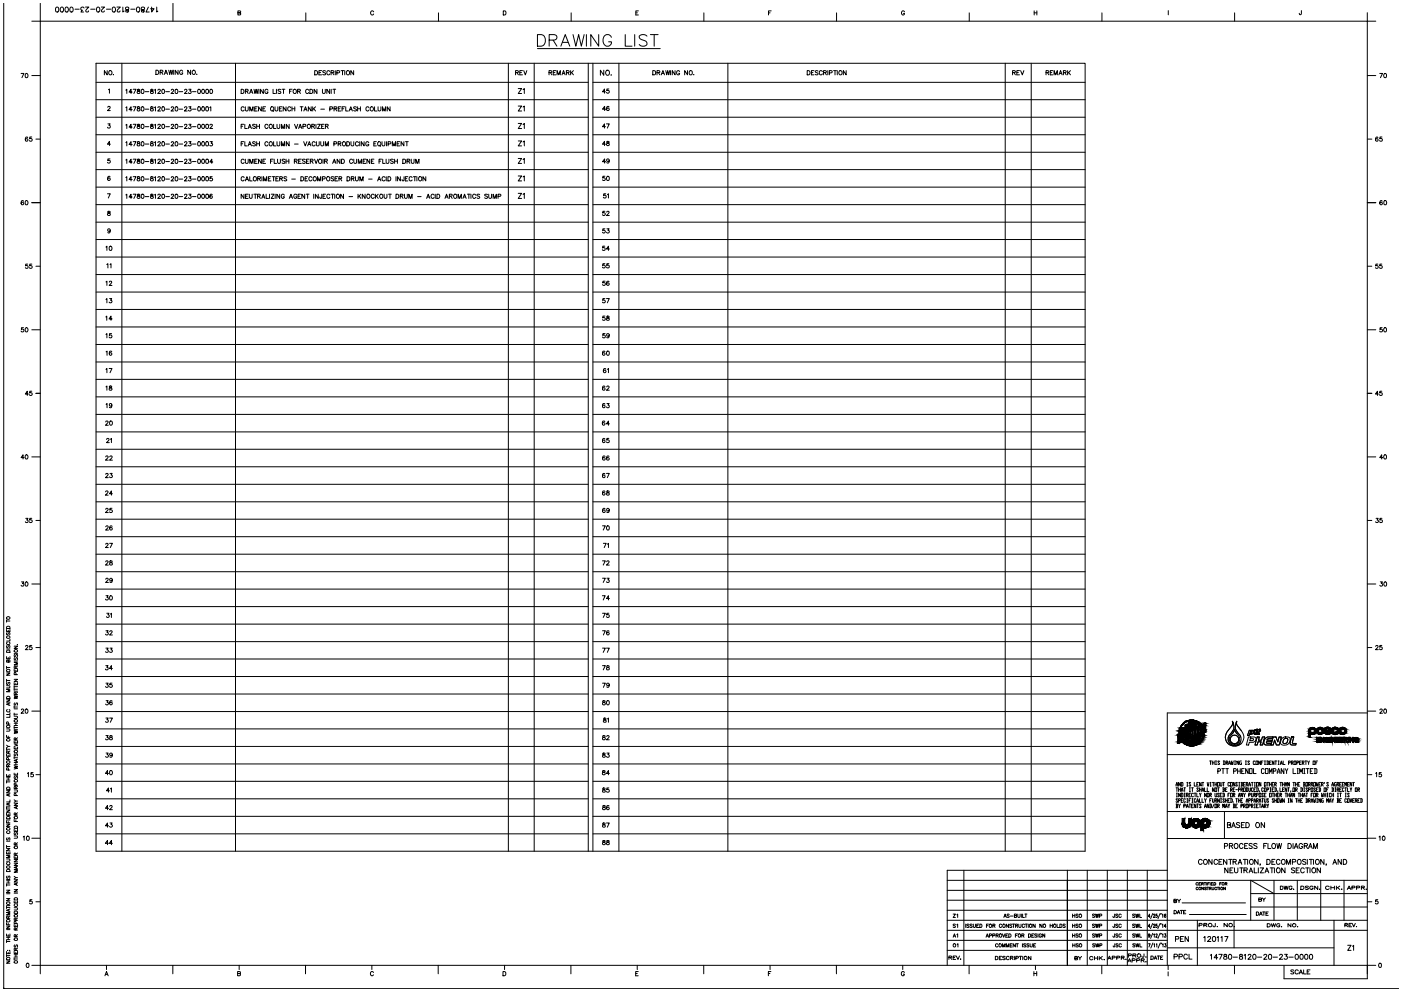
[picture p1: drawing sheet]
<svg xmlns="http://www.w3.org/2000/svg" width="420mm" height="297mm" viewBox="0 0 420 297" stroke-linecap="round" stroke-linejoin="round" font-family="sans-serif">
<!-- layer: 1 Element (common) -->
<g fill="none" stroke="#000" stroke-width=".3">
<path d="M16.9 2.2l.2-.1a.77 .77 0 0 1 .5 .8 .77 .77 0 0 1-.5 .7l-.4-.3zM18.3 2.2l.2-.1a.77 .77 0 0 1 .6 .8 .77 .77 0 0 1-.6 .7l-.4-.3-.1-.3zM19.7 2.2a.69 .69 0 0 1 .8 .7 .69 .69 0 0 1-.8 .7l-.2-.6zM21.1 2.2a.69 .69 0 0 1 .9 .7 .69 .69 0 0 1-.9 .7l-.2-.6zM22.5 2.8h1.3M25.2 2.4a.5 .5 0 0 0-.9-.2 .5 .5 0 0 0 .4 .8l-.4 .6h.8M25.6 2.1h1l-.9 1.1a.44 .44 0 0 0 .4 .4 .44 .44 0 0 0 .5-.3M27.2 2.8h1.3M29.1 2.2a.69 .69 0 0 1 .9 .7 .69 .69 0 0 1-.9 .7l-.2-.6zM30.4 2.1h.9l-.9 1.1 .1 .3 .5 .1 .3-.3M31.9 2.8h1.3M33.8 2.2a.69 .69 0 0 1 .9 .7 .69 .69 0 0 1-.9 .7l-.2-.6z"/>
<path d="M35.1 2.1h1l-.9 1.2 .5 .3 .3-.3M36.8 2.1v1.5l.4-.3M37.7 2.2h.9v.6l-.9 .5 .1 .3h.7v-.5l-.8-.3zM39.2 2.8h1.3M41.1 2.2a.69 .69 0 0 1 .8 .7 .69 .69 0 0 1-.8 .7l-.2-.6zM42.4 2.2a.5 .5 0 0 1 .7-.1 .5 .5 0 0 1 .2 .7l-.8 .3v.5h.7l.1-.3-.9-.5zM44.5 2.1l-.7 1.5h1M45.5 2.1v1.5l.7-1h-1.1M47 2.1v1.5l.3-.3M363 286.3l.3-.3v1.5M365.2 287.1h-1.1l.7-1.1v1.5M365.5 286h1l-.7 1.5"/>
<path d="M367.1 286.1v.5l.5 .1a.45 .45 0 0 1 .4 .5 .45 .45 0 0 1-.7 .3l-.3-.4 .8-.5 .1-.3-.3-.3zM368.6 286.1a.69 .69 0 0 1 .8 .7 .69 .69 0 0 1-.8 .7l-.2-.6zM369.8 286.9h1.3M371.8 286.1v.5a.63 .63 0 0 1 .7 .2 .63 .63 0 0 1 0 .7h-.5a.5 .5 0 0 1-.3-.6 .5 .5 0 0 1 .7-.3l.1-.5zM373.1 286.3l.4-.3v1.5M374.3 286.4a.43 .43 0 0 1 .4-.4 .43 .43 0 0 1 .5 .3l-1 1.2h1.1M375.9 286.1a.69 .69 0 0 1 .8 .7 .69 .69 0 0 1-.8 .7l-.2-.6zM377.1 286.9h1.3M379 286.4l.3-.4 .5 .2 .1 .3-.9 1h1M380.6 286.1a.69 .69 0 0 1 .8 .7 .69 .69 0 0 1-.8 .7l-.2-.6zM381.8 286.9h1.3M383.8 286.4v-.2l.5-.2 .3 .5-.9 1h1"/>
<path d="M385.2 286h.9l-.5 .6a.51 .51 0 0 1 .4 .8 .51 .51 0 0 1-.9-.1M386.5 286.9h1.3M388.6 286.1a.69 .69 0 0 1 .8 .7 .69 .69 0 0 1-.8 .7l-.2-.6zM390 286.1a.69 .69 0 0 1 .8 .7 .69 .69 0 0 1-.8 .7l-.2-.6zM391.5 286.1l.2-.1a.77 .77 0 0 1 .5 .8 .77 .77 0 0 1-.5 .7l-.4-.2zM392.9 286.1l.2-.1a.77 .77 0 0 1 .6 .8 .77 .77 0 0 1-.6 .7l-.4-.2z"/>
</g>
<!-- layer: Level 1 -->
<g fill="none" stroke="#000" stroke-width=".3">
<path d="M161.2 10.4h1.2a1.84 1.84 0 0 1 1.2 1.7 1.84 1.84 0 0 1-1.2 1.7h-1.2zM161.2 14.6h36.8M164.7 12h1.5a.85 .85 0 0 0 .6-1.3l-.6-.3h-1.5v3.4M165.9 12l1.1 1.8M168.2 13.8l1.3-3.4 1.4 3.4M168.7 12.7h1.7M171.8 10.4l.9 3.4 .8-3.4 .8 3.4 .9-3.4M175.9 10.4v3.4M179.5 10.4v3.4l-2.3-3.4v3.4M183.4 11.2a1.29 1.29 0 0 0-1.5-.8 1.29 1.29 0 0 0-1 1.3 1.53 1.53 0 0 0 .3 1.6 1.53 1.53 0 0 0 1.7 .4l.5-.7v-.5h-.9M187.5 10.4v3.4h2M190.3 10.4v3.4"/>
<path d="M194 10.8a1.61 1.61 0 0 0-2.3 0 .91 .91 0 0 0 .7 1.1l1 .3a.84 .84 0 0 1 .6 .6 .84 .84 0 0 1-.3 .9 1.59 1.59 0 0 1-2-.4M195 10.4h2.4M196.2 10.4v3.4"/>
</g>
<!-- layer: 0 -->
<g fill="none" stroke="#000" stroke-width=".3">
<path d="M28.8 19h296.6v236.1h-296.6zM36.5 19v236.1M70.6 19v236.1M152.5 19v236.1M160.2 19v236.1M176.4 19v236.1M177.8 19v236.1M185.6 19v236.1M218.3 19v236.1M301.5 19v236.1M309.3 19v236.1M28.8 24.7h147.6"/>
<path d="M28.8 29.9h147.6M28.8 35.1h147.6M32.1 21.2v1.2l-.8-1.2v1.2M32.3 32.2a.37 .37 0 0 1 .6-.3 .37 .37 0 0 1 0 .7l-.7 .5h.9M32.4 37.1h.6l-.3 .5a.43 .43 0 0 1 .4 .4 .43 .43 0 0 1-.4 .5 .43 .43 0 0 1-.5-.4M32.5 26.9l.3-.2v1.2M34 22.3l.1 .1M46.8 21a.7 .7 0 0 1 .7 .4 .7 .7 0 0 1-.2 .9h-.5zM48 21.7h.6l.3-.4-.3-.3h-.6v1.3M48.4 21.7l.5 .6M49.3 22.3l.5-1.3 .5 1.3M49.5 21.9h.6"/>
<path d="M50.6 21l.3 1.3 .3-1.3 .3 1.3 .3-1.3M52.1 21v1.3M53.4 21v1.3l-.9-1.3v1.3M54.8 21.4a.48 .48 0 0 0-.5-.4 .48 .48 0 0 0-.4 .5v.3a.47 .47 0 0 0 .4 .5 .47 .47 0 0 0 .5-.5h-.3M57.2 21v1.3l-.9-1.3v1.3M59 22.2l.1 .1M94.4 21.2h.4a.68 .68 0 0 1 .4 .6 .68 .68 0 0 1-.4 .6h-.4zM95.6 21.8h.6M96.4 21.2h-.8v1.2h.8M97.6 21.3l-.3-.1-.5 .1 .1 .4 .7 .2v.5l-.8-.1M98.9 21.5a.46 .46 0 0 0-.5-.3 .46 .46 0 0 0-.4 .5v.3a.46 .46 0 0 0 .4 .4 .46 .46 0 0 0 .5-.3M99.3 21.8l.7-.1 .1-.3-.3-.2h-.5v1.2"/>
<path d="M99.7 21.8l.4 .6M100.6 21.2v1.2M101 21.8l.8-.1v-.4l-.8-.1v1.2M102.3 21.2h.8M102.7 21.2v1.2M103.4 21.2v1.2M106.1 21.2v1.2l-.9-1.2v1.2M154.6 21.8l.8-.1v-.4l-.8-.1v1.2M155 21.8l.5 .6M155.9 21.8h.5M156.7 21.2h-.8v1.2h.8M157.1 21.2l.4 1.2 .5-1.2"/>
<path d="M164.6 21.8l.9-.1v-.4l-.9-.1v1.2M165.1 21.8l.4 .6M165.9 21.8h.5M166.7 21.2h-.8v1.2h.8M167.1 22.4v-1.2l.5 1.2 .4-1.2v1.2M168.5 22.4l.5-1.2 .5 1.2M168.7 22h.6M169.9 21.8l.8-.1v-.4l-.8-.1v1.2M170.3 21.8l.4 .6M171.1 21.2v1.2M171.4 21.7l.6 .7M172 21.2l-.9 .8"/>
<path d="M177.8 24.7h147.6M177.8 29.9h147.6M177.8 35.1h147.6M181.1 21v1.6l-1-1.6v1.6M181.6 27.5h-.9l.6-.8v1.2M181.6 38h-.9l.6-.9v1.3M181.6 32.7h-.9l.6-.8v1.2M181.9 37.1h.8l-.6 1.3M181.9 21.1a.7 .7 0 0 1 .9 .7 .7 .7 0 0 1-.9 .7l-.3-.5zM182.6 26.7h-.6v.5a.45 .45 0 0 1 .6 0 .45 .45 0 0 1-.1 .7 .45 .45 0 0 1-.6-.2M182.6 32.1v-.1a.58 .58 0 0 0-.7 .5 .58 .58 0 0 0 .6 .6 .39 .39 0 0 0 0-.7 .39 .39 0 0 0-.6 .3M183.3 22.4l.1 .1"/>
<path d="M195.8 21.2h.4a.68 .68 0 0 1 .4 .6 .68 .68 0 0 1-.4 .6h-.4zM197 21.8l.8-.1v-.4l-.8-.1v1.2M197.5 21.8l.4 .6M198.3 22.4l.5-1.2 .5 1.2M198.5 22h.6M199.7 21.2l.3 1.2 .3-1.2 .2 1.2 .3-1.2M201.1 21.2v1.2M202.5 21.2v1.2l-.9-1.2v1.2M203.8 21.5a.46 .46 0 0 0-.5-.3 .46 .46 0 0 0-.4 .5v.3a.45 .45 0 0 0 .5 .4 .45 .45 0 0 0 .4-.4h-.3M206.2 21.2v1.2l-.9-1.2v1.2M208 22.3l.1 .1M242.1 21.2h.4a.68 .68 0 0 1 .4 .6 .68 .68 0 0 1-.4 .6h-.4z"/>
<path d="M243.3 21.8h.5M244.1 21.2h-.8v1.2h.8M245.3 21.3l-.3-.1-.5 .1 .1 .4 .7 .4-.3 .3-.5-.1M246.6 21.5a.46 .46 0 0 0-.5-.3 .46 .46 0 0 0-.4 .5v.3a.46 .46 0 0 0 .4 .4 .46 .46 0 0 0 .5-.3M247 21.8l.7-.1 .1-.3-.8-.2v1.2M247.4 21.8l.4 .6M248.3 21.2v1.2M248.7 21.8l.8-.1v-.4l-.8-.1v1.2M250 21.2h.8M250.4 21.2v1.2M251.1 21.2v1.2M253.8 21.2v1.2l-.9-1.2v1.2"/>
<path d="M303.7 21.8l.8-.1v-.4l-.8-.1v1.2M304.1 21.8l.4 .6M304.9 21.8h.5M305.7 21.2h-.8v1.2h.8M306.1 21.2l.5 1.2 .5-1.2M313.7 21.8l.7-.1 .2-.3-.3-.2h-.6v1.2M314.1 21.8l.5 .6M315 21.8h.4M315.7 21.2h-.7v1.2h.7M316.1 22.4v-1.2l.5 1.2 .5-1.2v1.2M317.6 22.4l.5-1.2 .4 1.2M317.7 22h.7"/>
<path d="M318.9 21.8l.7-.1 .2-.3-.9-.2v1.2M319.3 21.8l.5 .6M320.2 21.2v1.2M320.5 21.7l.5 .7M321 21.2l-.8 .8M28.8 40.4h147.6M28.8 45.6h147.6M28.8 50.8h147.6M28.8 56.1h147.6M32.2 58.1h.9l-.6 1.3M33 47.6h-.6l-.1 .5a.45 .45 0 0 1 .7 .1 .45 .45 0 0 1-.1 .6 .45 .45 0 0 1-.7-.2M33 53l-.1-.1a.58 .58 0 0 0-.6 .5 .58 .58 0 0 0 .6 .7 .39 .39 0 0 0 0-.7 .39 .39 0 0 0-.6 .3"/>
<path d="M33.1 43.2h-.9l.6-.8v1.2M177.8 40.4h147.6M177.8 45.6h147.6M177.8 50.8h147.6M177.8 56.1h147.6M181.4 52.8h-.6l-.1 .6a.46 .46 0 0 1 .7 0 .46 .46 0 0 1 0 .6 .46 .46 0 0 1-.7-.1M181.6 43.2h-.9l.6-.8v1.2M181.6 48.5h-.9l.6-.9v1.3M181.7 58.1h-.6l-.1 .5a.44 .44 0 0 1 .7 .1 .44 .44 0 0 1-.1 .6 .44 .44 0 0 1-.7-.2M182 42.4v.3a.72 .72 0 0 1 .7 .8h-.7a.72 .72 0 0 1 .7-.8l-.1-.3zM182.1 52.9l.2-.1a.62 .62 0 0 1 .4 .7 .62 .62 0 0 1-.6 .6l-.2-.5zM182.2 58.3l.3-.2v1.3"/>
<path d="M182.7 48a.4 .4 0 0 1-.5 .4 .4 .4 0 0 1-.2-.6 .4 .4 0 0 1 .6 0l.1 .5-.2 .5-.5-.1M28.8 61.3h147.6M28.8 66.6h147.6M28.8 71.8h147.6M28.8 77h147.6M31.8 74l.3-.2v1.3M32 79.3l.4-.3v1.3M32.4 63.4l-.1 .2a.72 .72 0 0 1 .7 .9 .42 .42 0 0 1-.5 .1 .42 .42 0 0 1-.2-.5l.7-.5v-.2zM32.9 73.9l.2-.1a.62 .62 0 0 1 .5 .7 .62 .62 0 0 1-.7 .5l-.2-.5zM33 79.3l.3-.3v1.3M33.1 69a.4 .4 0 0 1-.6 .4 .4 .4 0 0 1-.2-.6 .4 .4 0 0 1 .7-.1v.9l-.3 .3-.3-.3M177.8 61.3h147.6"/>
<path d="M177.8 66.6h147.6M177.8 71.8h147.6M177.8 77h147.6M181.4 73.8h-.6l-.1 .5a.46 .46 0 0 1 .7 0 .46 .46 0 0 1-.1 .7 .46 .46 0 0 1-.6-.2M181.4 63.3h-.6l-.1 .6a.45 .45 0 0 1 .7-.1 .45 .45 0 0 1 0 .7 .45 .45 0 0 1-.7-.2M181.4 68.6h-.6l-.1 .5a.46 .46 0 0 1 .7 0 .46 .46 0 0 1 0 .6 .46 .46 0 0 1-.7-.1M181.4 79h-.6l-.1 .6a.45 .45 0 0 1 .7-.1 .45 .45 0 0 1 0 .7 .45 .45 0 0 1-.7-.1M182 63.6l.2-.3 .5 .2-.8 1.1h.8M182 68.6h.7l-.4 .4a.43 .43 0 0 1 .3 .7 .43 .43 0 0 1-.7-.1M182.6 79h-.6v.6a.44 .44 0 0 1 .6 0 .44 .44 0 0 1-.1 .7 .44 .44 0 0 1-.6-.2M182.8 74.6h-.9l.6-.8v1.3M28.8 82.3h147.6"/>
<path d="M28.8 87.5h147.6M28.8 92.8h147.6M28.8 98h147.6M31.7 95l.3-.3v1.3M31.8 84.5l.3-.2v1.3M31.8 89.7l.3-.2v1.3M32.8 84.6l.2-.3 .5 .2-.8 1.1h.9M32.9 89.5h.6l-.3 .5a.41 .41 0 0 1 .3 .7 .41 .41 0 0 1-.8-.1M33.5 100h-.6l-.1 .5a.45 .45 0 0 1 .7 0 .45 .45 0 0 1-.1 .7 .45 .45 0 0 1-.7-.2M33.6 95.6h-.9l.6-.9v1.3M177.8 82.3h147.6M177.8 87.5h147.6"/>
<path d="M177.8 92.8h147.6M177.8 98h147.6M181.4 89.5h-.6l-.1 .5a.46 .46 0 0 1 .7 0 .46 .46 0 0 1 0 .7 .46 .46 0 0 1-.7-.1M181.4 94.7h-.6l-.1 .6a.46 .46 0 0 1 .7 0 .46 .46 0 0 1 0 .6 .46 .46 0 0 1-.7-.1M181.5 84.3h-.7v.5a.44 .44 0 0 1 .6 .1 .44 .44 0 0 1-.1 .6 .44 .44 0 0 1-.6-.2M181.5 100h-.7v.5a.44 .44 0 0 1 .6 .1 .44 .44 0 0 1-.1 .6 .44 .44 0 0 1-.6-.2M181.9 89.5h.8l-.6 1.3M182 94.8v.4l.7 .4a.45 .45 0 0 1-.3 .4 .45 .45 0 0 1-.5-.2l.1-.3 .7-.5-.3-.3zM182.6 84.5v-.2a.58 .58 0 0 0-.7 .6 .58 .58 0 0 0 .6 .6l.1-.2a.38 .38 0 0 0-.2-.5 .38 .38 0 0 0-.5 .3M28.8 103.3h147.6M28.8 108.5h147.6M28.8 113.7h147.6"/>
<path d="M28.8 119h147.6M31.8 100.2l.3-.2v1.3M31.8 110.7l.3-.3v1.3M31.8 116l.3-.3v1.3M31.8 105.5l.3-.3v1.3M32.7 110.4h.9l-.6 1.3M32.9 115.8v.3a.53 .53 0 0 1 .5 .2 .53 .53 0 0 1 .1 .6l-.7-.1v-.4l.7-.4-.2-.3zM33.5 105.4l-.1-.1a.57 .57 0 0 0-.6 .5 .57 .57 0 0 0 .6 .6 .38 .38 0 0 0 0-.6 .38 .38 0 0 0-.6 .3M177.8 103.3h147.6M177.8 108.5h147.6M177.8 113.7h147.6M177.8 119h147.6"/>
<path d="M181.4 105.4l-.1-.1a.57 .57 0 0 0-.6 .5 .57 .57 0 0 0 .6 .6 .38 .38 0 0 0 0-.6 .38 .38 0 0 0-.6 .3M181.4 115.9l-.1-.1a.57 .57 0 0 0-.6 .5 .57 .57 0 0 0 .6 .6 .39 .39 0 0 0 0-.6 .39 .39 0 0 0-.6 .2M181.7 110.7l-.1-.2a.58 .58 0 0 0-.7 .6 .58 .58 0 0 0 .6 .6 .39 .39 0 0 0 .1-.7 .39 .39 0 0 0-.7 .3M182 116l.4-.3 .3 .4-.8 .9h.8M182.1 105.3a.58 .58 0 0 1 .6 .6 .58 .58 0 0 1-.6 .5l-.2-.4zM182.2 110.7l.3-.3v1.3M182.7 100.4a.41 .41 0 0 1-.5 .4 .41 .41 0 0 1-.3-.5 .41 .41 0 0 1 .6-.3 .6 .6 0 0 1 .3 .8 .6 .6 0 0 1-.8 .3M28.8 124.2h147.6M28.8 129.5h147.6M28.8 134.7h147.6M28.8 139.9h147.6M31.7 126.5l.2-.3 .5 .2-.8 1.1h.9"/>
<path d="M31.7 136.9l.5-.2 .2 .3-.8 .9h.9M31.8 121.2l.3-.3v1.3M32 131.7a.37 .37 0 0 1 .5-.3 .37 .37 0 0 1 0 .7l-.6 .6h.9M32.9 136.9l.5-.2 .2 .3-.7 .9h.8M33 126.2a.58 .58 0 0 1 .7 .6 .58 .58 0 0 1-.7 .6l-.1-.5zM33.1 131.7l.3-.3v1.3M33.5 121.4a.39 .39 0 0 1-.5 .2 .39 .39 0 0 1-.1-.6 .39 .39 0 0 1 .6 .1l-.1 1.1-.6-.2M177.8 124.2h147.6M177.8 129.5h147.6M177.8 134.7h147.6M177.8 139.9h147.6M181.4 126.4l-.1-.2a.58 .58 0 0 0-.7 .6 .58 .58 0 0 0 .6 .6l.2-.1a.38 .38 0 0 0-.3-.6 .38 .38 0 0 0-.4 .3"/>
<path d="M181.4 121.1l-.1-.1a.59 .59 0 0 0-.6 .6 .59 .59 0 0 0 .6 .6 .39 .39 0 0 0 0-.7 .39 .39 0 0 0-.6 .3M181.4 131.6l-.1-.1a.57 .57 0 0 0-.6 .5 .57 .57 0 0 0 .6 .6 .39 .39 0 0 0 0-.6 .39 .39 0 0 0-.6 .2M181.5 136.8l-.1-.1a.55 .55 0 0 0-.8 .6 .55 .55 0 0 0 .9 .5 .41 .41 0 0 0-.3-.6 .41 .41 0 0 0-.5 .3M182 120.9h.7l-.4 .5a.43 .43 0 0 1 .4 .4 .43 .43 0 0 1-.3 .5 .43 .43 0 0 1-.5-.3M182.6 131.4h-.6v.6a.45 .45 0 0 1 .6 0 .45 .45 0 0 1-.1 .6 .45 .45 0 0 1-.6-.1M182.6 136.8v-.1a.58 .58 0 0 0-.7 .6 .58 .58 0 0 0 .6 .6 .39 .39 0 0 0 0-.7 .39 .39 0 0 0-.6 .3M182.8 127h-.9l.6-.8v1.3M28.8 145.2h147.6M28.8 150.4h147.6M28.8 155.6h147.6M31.7 147.4a.36 .36 0 0 1 .4-.3 .36 .36 0 0 1 .3 .4l-.8 .9h.8M31.7 142.2l.1-.3h.4l.2 .4-.8 .9h.9"/>
<path d="M31.7 152.7l.2-.3 .5 .2-.8 1h.9M31.7 157.9l.5-.3 .2 .4-.7 .9h.8M33 141.9h.6l-.3 .5a.42 .42 0 0 1 .3 .6 .42 .42 0 0 1-.7-.1M33.6 152.4h-.6l-.1 .5a.46 .46 0 0 1 .7 0 .46 .46 0 0 1-.1 .7 .46 .46 0 0 1-.6-.2M33.6 157.8l-.1-.1a.55 .55 0 0 0-.7 .6 .55 .55 0 0 0 .8 .4 .41 .41 0 0 0-.2-.6 .41 .41 0 0 0-.5 .4M33.7 148h-.9l.6-.8v1.2M177.8 145.2h147.6M177.8 150.4h147.6M177.8 155.6h147.6M180.7 157.6h.8l-.6 1.3M181.4 142.1l-.1-.2a.59 .59 0 0 0-.6 .6 .59 .59 0 0 0 .6 .6 .39 .39 0 0 0 0-.6 .39 .39 0 0 0-.6 .2M181.4 147.3l-.1-.1a.57 .57 0 0 0-.6 .5 .57 .57 0 0 0 .6 .6 .38 .38 0 0 0 0-.6 .38 .38 0 0 0-.6 .3"/>
<path d="M181.5 152.6l-.1-.2a.55 .55 0 0 0-.8 .6 .55 .55 0 0 0 .9 .5 .41 .41 0 0 0-.3-.6 .41 .41 0 0 0-.5 .3M181.9 141.9h.8l-.6 1.3M182 147.2v.2a.72 .72 0 0 1 .7 .9h-.7a.72 .72 0 0 1 .7-.9l-.1-.2zM182.1 157.7a.58 .58 0 0 1 .6 .6 .58 .58 0 0 1-.6 .5l-.2-.5zM182.7 152.8a.4 .4 0 0 1-.5 .4 .4 .4 0 0 1-.2-.6 .4 .4 0 0 1 .6 0l.1 .5-.2 .5-.5-.1M28.8 160.9h147.6M28.8 166.1h147.6M28.8 171.4h147.6M28.8 176.6h147.6M31.7 163.2l.1-.3h.4l.2 .3-.8 .9h.9M31.7 168.4l.2-.3 .5 .2-.8 1.1h.9M31.7 173.7l.3-.4 .4 .1v.4l-.7 .8h.8"/>
<path d="M31.8 178.6h.6l-.3 .5a.4 .4 0 0 1 .4 .4 .4 .4 0 0 1-.6 .3l-.3-.2M32.9 162.9h.8l-.6 1.2M33 168.1l-.1 .3a.72 .72 0 0 1 .7 .8h-.7a.72 .72 0 0 1 .7-.8v-.3zM33 178.6a.58 .58 0 0 1 .7 .6 .58 .58 0 0 1-.7 .6l-.1-.5zM33.7 173.7a.4 .4 0 0 1-.6 .4 .4 .4 0 0 1-.1-.7 .4 .4 0 0 1 .6 .1l-.1 1-.6-.1M177.8 160.9h147.6M177.8 166.1h147.6M177.8 171.4h147.6M177.8 176.6h147.6M180.7 178.6h.8l-.6 1.2M180.7 168.1h.8l-.6 1.3M180.7 173.3h.8l-.6 1.3"/>
<path d="M180.9 162.9h.9l-.6 1.2M182 168.4l.2-.3 .5 .2-.8 1.1h.8M182 173.3h.7l-.4 .5a.4 .4 0 0 1 .4 .5 .4 .4 0 0 1-.5 .3l-.3-.2M182.2 163.1l.3-.2v1.2M182.8 179.4h-.9l.6-.8v1.2M28.8 181.8h147.6M28.8 187.1h147.6M28.8 192.3h147.6M28.8 197.5h147.6M31.7 199.5h.7l-.4 .5a.42 .42 0 0 1 .4 .4 .42 .42 0 0 1-.3 .5 .42 .42 0 0 1-.5-.4M31.8 189.1h.6l-.3 .4a.43 .43 0 0 1 .3 .7 .43 .43 0 0 1-.8-.1M31.8 194.3h.6l-.3 .5a.4 .4 0 0 1 .4 .4 .4 .4 0 0 1-.6 .3l-.3-.2"/>
<path d="M32 183.8h.7l-.3 .5a.42 .42 0 0 1 .3 .7 .42 .42 0 0 1-.8-.2M32.9 189.4l.3-.3 .4 .2-.7 1h.8M33 194.3h.6l-.3 .5a.41 .41 0 0 1 .3 .6 .41 .41 0 0 1-.7-.1M33.1 184.1l.3-.3v1.3M177.8 181.8h147.6M177.8 187.1h147.6M177.8 192.3h147.6M177.8 197.5h147.6M180.7 183.8h.8l-.6 1.3M180.7 189.1h.8l-.6 1.2M180.7 194.3h.8l-.6 1.2M180.7 199.5h.8l-.6 1.3"/>
<path d="M181.9 194.3h.8l-.6 1.2M182 199.6v.3l.7 .5a.44 .44 0 0 1-.3 .4 .44 .44 0 0 1-.5-.3l.2-.4 .6-.3-.3-.3zM182.6 183.8h-.6v.6a.44 .44 0 0 1 .6 0 .44 .44 0 0 1-.1 .6 .44 .44 0 0 1-.6-.2M182.6 189.2v-.1a.58 .58 0 0 0-.7 .5 .58 .58 0 0 0 .6 .6l.1-.1a.38 .38 0 0 0-.2-.5 .38 .38 0 0 0-.5 .3M28.8 202.8h147.6M28.8 208h147.6M28.8 213.3h147.6M28.8 218.5h147.6M31.8 204.8h.6l-.3 .4a.43 .43 0 0 1 .4 .4 .43 .43 0 0 1-.4 .5 .43 .43 0 0 1-.5-.3M31.8 215.2h.6l-.3 .5a.4 .4 0 0 1 .4 .5 .4 .4 0 0 1-.6 .3l-.3-.2M31.8 210h.6l-.3 .5a.42 .42 0 0 1 .4 .6 .42 .42 0 0 1-.7 .1l-.1-.2M32.9 215.2h.8l-.6 1.3"/>
<path d="M33.6 204.8h-.6l-.1 .5a.45 .45 0 0 1 .7 0 .45 .45 0 0 1-.1 .7 .45 .45 0 0 1-.6-.2M33.6 210.2l-.2-.2a.6 .6 0 0 0-.6 .7 .6 .6 0 0 0 .7 .5 .41 .41 0 0 0 0-.7 .41 .41 0 0 0-.6 .4M33.7 200.4h-.9l.6-.9v1.3M177.8 202.8h147.6M177.8 208h147.6M177.8 213.3h147.6M177.8 218.5h147.6M180.7 204.8h.8l-.6 1.2M180.8 210.1l-.1 .2a.72 .72 0 0 1 .8 .9h-.8a.72 .72 0 0 1 .8-.9l-.1-.2zM181.1 215.3l-.1 .3a.72 .72 0 0 1 .8 .8l-.7 .1a.54 .54 0 0 1 0-.6 .54 .54 0 0 1 .6-.3v-.3zM182.1 210.1a.58 .58 0 0 1 .6 .5 .58 .58 0 0 1-.6 .6l-.2-.5zM182.2 215.5l.3-.3v1.3"/>
<path d="M182.7 205.2a.4 .4 0 0 1-.5 .4 .4 .4 0 0 1-.2-.6 .4 .4 0 0 1 .6-.1v.9l-.3 .2-.3-.1M28.8 223.7h147.6M28.8 229h147.6M28.8 234.2h147.6M28.8 239.4h147.6M31.8 220.5h.6l-.3 .5a.4 .4 0 0 1 .4 .4 .4 .4 0 0 1-.6 .3l-.3-.2M31.8 225.7h.6l-.3 .5a.42 .42 0 0 1 .4 .6 .42 .42 0 0 1-.7 .1l-.1-.2M32.6 231.8h-1l.6-.8v1.2M32.8 237h-.9l.6-.8v1.2M33 220.6v.3l.7 .4a.44 .44 0 0 1-.3 .5 .44 .44 0 0 1-.5-.3l.1-.4 .6-.3-.2-.3zM33 231a.58 .58 0 0 1 .7 .6 .58 .58 0 0 1-.7 .6l-.1-.5zM33.1 236.4l.3-.2v1.2"/>
<path d="M33.7 226.1a.41 .41 0 0 1-.6 .3 .41 .41 0 0 1-.1-.6 .41 .41 0 0 1 .6 .1v.8l-.3 .3-.4-.2M177.8 223.7h147.6M177.8 229h147.6M177.8 234.2h147.6M177.8 239.4h147.6M180.8 231l-.1 .3a.72 .72 0 0 1 .8 .8l-.7 .1a.5 .5 0 0 1 0-.7 .5 .5 0 0 1 .6-.1v-.4zM180.8 220.6v.3l.7 .4a.44 .44 0 0 1-.3 .5 .44 .44 0 0 1-.5-.3l.2-.4 .6-.3-.3-.3zM180.8 225.8l-.1 .2a.72 .72 0 0 1 .8 .9h-.8a.72 .72 0 0 1 .8-.9l-.1-.2zM180.8 236.3l-.1 .2a.72 .72 0 0 1 .8 .9h-.8a.72 .72 0 0 1 .8-.9l-.3-.3zM182 220.8l.4-.3 .3 .4-.8 .8h.8M182 225.7h.7l-.4 .5a.43 .43 0 0 1 .4 .4 .43 .43 0 0 1-.3 .4 .43 .43 0 0 1-.5-.3M182.6 236.2h-.6v.5a.45 .45 0 0 1 .6 .1 .45 .45 0 0 1-.1 .6 .45 .45 0 0 1-.6-.2"/>
<path d="M182.8 231.8h-.9l.6-.8v1.2M398.3 221.5a.49 .49 0 0 0-.8-.1 .49 .49 0 0 0 .1 .7 .49 .49 0 0 0 .7-.3M398.5 221.7v.8M407.1 221.5a.49 .49 0 0 0-.7-.1 .49 .49 0 0 0 0 .7 .49 .49 0 0 0 .8-.3M407.4 221.7v.8M28.8 244.7h147.6M28.8 249.9h147.6M32.5 252.8h-.9l.6-.9v1.3M32.6 242.3h-1l.6-.9v1.3M32.6 247.5h-1l.6-.8v1.2M32.9 241.7l.5-.3 .2 .4-.7 .9h.8M33 246.7h.6l-.3 .4a.42 .42 0 0 1 .3 .7 .42 .42 0 0 1-.7-.1"/>
<path d="M33.7 252.8h-.9l.6-.9v1.3M177.8 244.7h147.6M177.8 249.9h147.6M180.8 241.5v.4l.4 .1a.37 .37 0 0 1 .3 .4 .37 .37 0 0 1-.5 .3l-.3-.4 .8-.4v-.3zM180.8 246.7l-.1 .3a.72 .72 0 0 1 .8 .8h-.8a.72 .72 0 0 1 .8-.8l-.1-.3zM180.8 252l-.1 .2a.72 .72 0 0 1 .8 .9h-.8a.72 .72 0 0 1 .8-.9l-.1-.2zM181.9 246.7h.8l-.6 1.2M182 252v.2a.72 .72 0 0 1 .7 .9h-.7a.51 .51 0 0 1 0-.6 .51 .51 0 0 1 .6-.2v-.3zM182.6 241.6v-.1a.58 .58 0 0 0-.7 .5 .58 .58 0 0 0 .6 .7 .39 .39 0 0 0 0-.7 .39 .39 0 0 0-.6 .3M368.1 247.3l.9-.2v-.4l-.9-.2v1.6l.9-.2v-.5l-.3-.1M369.4 248.1l.5-1.6 .6 1.6M369.6 247.6h.7"/>
<path d="M371.8 246.8l-.4-.3-.6 .3 .1 .3 .8 .3 .1 .3-.4 .4-.6-.2M372.3 247.3h.6M373.2 246.5h-.9v1.6h.9M373.6 246.5h.6a.82 .82 0 0 1 .5 .8 .82 .82 0 0 1-.5 .8h-.6zM376.7 246.8a.65 .65 0 0 1 1 .5 .65 .65 0 0 1-1 .6l-.1-.4zM379.2 246.5v1.6l-1-1.6v1.6"/>
<circle cx="33.1" cy="21.7" r=".58"/>
<circle cx="58.1" cy="21.6" r=".58"/>
<circle cx="104.4" cy="21.7" r=".58"/>
<circle cx="207.2" cy="21.7" r=".58"/>
<circle cx="252.1" cy="21.7" r=".58"/>
</g>
<!-- layer: Level 62 -->
<g fill="none" stroke="#000" stroke-width=".3">
<path d="M360.5 257.9a.57 .57 0 0 0-.6-.3 .57 .57 0 0 0-.5 .5v.4a.57 .57 0 0 0 .5 .6 .57 .57 0 0 0 .6-.4M363.5 257.6v1.5l-1-1.5v1.5M365.1 257.9a.55 .55 0 0 0-.6-.3 .55 .55 0 0 0-.4 .5v.4a.55 .55 0 0 0 .4 .6 .55 .55 0 0 0 .6-.4M365.6 258.3h.6M366.5 257.6h-.9v1.5h.9M367.9 257.6v1.5l-1-1.5v1.5M368.5 257.6h1M369 257.6v1.5M369.8 258.3l.8-.1 .1-.5-.9-.1v1.5M370.3 258.3l.5 .8M371.3 259.1l.6-1.5 .5 1.5M371.5 258.6h.7"/>
<path d="M372.8 257.6h1.1M373.4 257.6v1.5M374.2 257.6v1.5M377.3 257.6v1.5l-1-1.5v1.5M378 259h-.2h.2l-.2 .4M379.9 257.6h.5a.78 .78 0 0 1 .6 .7 .78 .78 0 0 1-.6 .8h-.5zM381.4 258.3h.6M382.4 257.6h-1v1.5h1M383.9 257.9a.55 .55 0 0 0-.7-.3 .55 .55 0 0 0-.4 .5v.4a.55 .55 0 0 0 .4 .6 .55 .55 0 0 0 .7-.4M385.8 259.1v-1.5l.6 1.5 .6-1.5v1.5M387.6 258.4l.8-.1 .1-.6-.9-.1v1.5M391.6 257.8l-.3-.2-.7 .2 .1 .3 .8 .3v.6l-.9-.1"/>
<path d="M392.1 257.6v1.5M392.7 257.6h.9M393.2 257.6v1.5M393.9 257.6v1.5M397.1 257.6v1.5l-1-1.5v1.5M397.8 259l-.1 .4M399.7 259.1l.6-1.5 .6 1.5M399.9 258.6h.8M402.3 257.6v1.5l-1-1.5v1.5M402.9 257.6h.5a.78 .78 0 0 1 .5 .7 .78 .78 0 0 1-.5 .8h-.5zM368.3 260.1v1.5l-1-1.5v1.5M368.9 260.8h.5"/>
<path d="M369.8 260.1h-.9v1.5h.9M370.2 260.1v1.1l.4 .4 .6-.2v-1.3M371.8 260.1h1M372.3 260.1v1.5M373.1 260.8h.8l.2-.4-.2-.2-.8-.1v1.5M373.6 260.8l.5 .8M374.6 261.6l.5-1.5 .6 1.5M374.8 261.1h.7M376.1 260.1v1.5h.9M377.4 260.1v1.5M377.9 260.1h1l-1 1.5h1M379.4 261.6l.5-1.5 .6 1.5"/>
<path d="M379.6 261.1h.7M380.9 260.1h1M381.4 260.1v1.5M382.2 260.1v1.5M385.4 260.1v1.5l-1-1.5v1.5M388.3 260.4l-.4-.3-.6 .3 .1 .3 .9 .5-.4 .4-.6-.2M388.7 260.8h.6M389.7 260.1h-1v1.5h1M391.1 260.5a.55 .55 0 0 0-.6-.4 .55 .55 0 0 0-.4 .6 .61 .61 0 0 0 .2 .8 .61 .61 0 0 0 .8-.2M391.6 260.1h1M392.1 260.1v1.5M392.9 260.1v1.5"/>
<path d="M396 260.1v1.5l-1-1.5v1.5"/>
<circle cx="361.5" cy="258.3" r=".69"/>
<circle cx="375.3" cy="258.3" r=".69"/>
<circle cx="384.9" cy="258.3" r=".69"/>
<circle cx="389.7" cy="258.3" r=".69"/>
<circle cx="395.1" cy="258.3" r=".69"/>
<circle cx="383.4" cy="260.8" r=".68"/>
<circle cx="394" cy="260.8" r=".69"/>
</g>
<!-- layer: Level 47 -->
<g fill="none" stroke="#000" stroke-width=".3">
<path d="M37.7 32.3l.3-.3v1.3M37.7 37.5l.3-.2v1.2M37.7 27l.3-.2v1.2M39.6 32.9h-.9l.6-.9v1.3M39.6 38.1h-.9l.6-.8v1.2M39.6 27.6h-.9l.6-.8v1.2M39.9 32h.9l-.7 1.3M39.9 37.3h.9l-.7 1.2M39.9 26.8h.9l-.7 1.2M41.2 32v.3a.72 .72 0 0 1 .7 .8h-.7a.72 .72 0 0 1 .7-.8l-.1-.3zM41.2 37.3v.2a.72 .72 0 0 1 .7 .9h-.7a.51 .51 0 0 1 .1-.6 .51 .51 0 0 1 .5-.1v-.4zM41.2 26.8v.4l.8 .4a.44 .44 0 0 1-.4 .4 .44 .44 0 0 1-.5-.2l.2-.5 .6-.2-.2-.3z"/>
<path d="M42.5 32a.58 .58 0 0 1 .7 .6 .58 .58 0 0 1-.7 .6l-.2-.5zM42.5 37.3a.58 .58 0 0 1 .7 .6 .58 .58 0 0 1-.7 .5l-.2-.4zM42.5 26.8a.58 .58 0 0 1 .7 .6 .58 .58 0 0 1-.7 .6l-.2-.5zM43.5 32.7h1.1M43.5 38h1.1M43.5 27.5h1.1M45.2 32v.3a.72 .72 0 0 1 .7 .8 .42 .42 0 0 1-.6 .2 .42 .42 0 0 1-.1-.6l.7-.4v-.3zM45.2 37.3v.2a.72 .72 0 0 1 .7 .9 .42 .42 0 0 1-.7 0 .42 .42 0 0 1 .3-.6l.4-.1v-.4zM45.2 26.8v.4l.4 .1a.38 .38 0 0 1 .4 .5 .38 .38 0 0 1-.6 .2l-.2-.1v-.4l.7-.3v-.3zM46.3 32.3l.3-.3v1.3M46.3 37.5l.3-.2v1.2M46.3 27l.3-.2v1.2"/>
<path d="M47.3 32.3l.3-.3 .5 .3-.8 1h.8M47.3 37.5l.3-.2h.4l.1 .3-.8 .9h.8M47.3 27.1l.6-.3 .2 .3-.8 .9h.8M48.7 32a.58 .58 0 0 1 .7 .6 .58 .58 0 0 1-.7 .6l-.2-.5zM48.7 37.3a.58 .58 0 0 1 .7 .6 .58 .58 0 0 1-.7 .5l-.2-.4zM48.7 26.8a.58 .58 0 0 1 .7 .6 .58 .58 0 0 1-.7 .6l-.2-.5zM49.7 32.7h1.1M49.7 38h1.1M49.7 27.5h1.1M51.4 32.3l.2-.3 .5 .3-.8 1h.8M51.4 37.5l.2-.2 .5 .2-.8 1h.8M51.4 27.1l.4-.3 .3 .3-.8 .9h.8"/>
<path d="M52.7 32a.58 .58 0 0 1 .7 .6 .58 .58 0 0 1-.7 .6l-.2-.5zM52.7 37.3a.58 .58 0 0 1 .7 .6 .58 .58 0 0 1-.7 .5l-.2-.4zM52.7 26.8a.58 .58 0 0 1 .7 .6 .58 .58 0 0 1-.7 .6l-.2-.5zM53.7 32.7h1.1M53.7 38h1.1M53.7 27.5h1.1M55.3 32.3a.36 .36 0 0 1 .4-.3 .36 .36 0 0 1 .4 .3l-.8 1h.8M55.3 37.5a.36 .36 0 0 1 .4-.3 .36 .36 0 0 1 .4 .4l-.8 .9h.8M55.3 27.1a.37 .37 0 0 1 .6-.3 .37 .37 0 0 1 0 .6l-.6 .6h.8M56.6 32h.7l-.4 .5a.43 .43 0 0 1 .4 .4 .43 .43 0 0 1-.3 .4 .43 .43 0 0 1-.5-.3M56.6 37.3h.7l-.4 .4a.43 .43 0 0 1 .3 .7 .43 .43 0 0 1-.7-.1M56.6 26.8h.7l-.4 .5a.4 .4 0 0 1 .4 .4 .4 .4 0 0 1-.5 .3l-.3-.2"/>
<path d="M57.7 32.7h1.1M57.7 38h1.1M57.7 27.5h1.1M59.5 32a.58 .58 0 0 1 .6 .6 .58 .58 0 0 1-.6 .6l-.2-.5zM59.5 37.3a.58 .58 0 0 1 .6 .6 .58 .58 0 0 1-.6 .5l-.2-.4zM59.5 26.8a.58 .58 0 0 1 .6 .6 .58 .58 0 0 1-.6 .6l-.2-.5zM60.7 32a.58 .58 0 0 1 .6 .6 .58 .58 0 0 1-.6 .6l-.2-.5zM60.7 37.3a.58 .58 0 0 1 .6 .6 .58 .58 0 0 1-.6 .5l-.2-.4zM60.7 26.8a.58 .58 0 0 1 .6 .6 .58 .58 0 0 1-.6 .6l-.2-.5zM61.9 32a.58 .58 0 0 1 .6 .6 .58 .58 0 0 1-.6 .6l-.2-.5zM61.9 37.3a.58 .58 0 0 1 .7 .6 .58 .58 0 0 1-.7 .5l-.2-.4zM61.9 26.8a.58 .58 0 0 1 .7 .6 .58 .58 0 0 1-.7 .6l-.2-.5z"/>
<path d="M62.9 32.3l.3-.3v1.3M63 37.5a.36 .36 0 0 1 .3-.3 .36 .36 0 0 1 .4 .4l-.8 .9h.9M63.1 26.8a.58 .58 0 0 1 .7 .6 .58 .58 0 0 1-.7 .6l-.2-.5zM72.3 26.8h.4a.68 .68 0 0 1 .5 .6 .68 .68 0 0 1-.5 .6h-.4zM72.3 37.8h.5M73.1 37.3h-.8v1.2M73.2 32.3a.46 .46 0 0 0-.5-.3 .46 .46 0 0 0-.4 .5 .54 .54 0 0 0 .2 .6 .54 .54 0 0 0 .7 0v-.1M73.4 37.3v1.2h.7M73.6 32v1.1l.3 .2 .5-.4v-.9M73.6 27.3h.7l.1-.3-.3-.2h-.5v1.2M74 27.3l.4 .7M74.4 38.5l.5-1.2 .5 1.2"/>
<path d="M74.6 38.1h.6M74.9 28l.4-1.2 .5 1.2M74.9 33.3v-1.3l.5 1.3 .5-1.3v1.3M75 27.6h.6M76.2 26.8l.3 1.2 .3-1.2 .3 1.2 .3-1.2M76.4 32.6h.4M76.6 37.4l-.3-.1-.6 .1 .9 .7-.3 .4-.6-.2M77 37.8h.8M77 37.3v1.2M77.1 32h-.7v1.3h.7M77.7 26.8v1.2M77.8 37.3v1.2"/>
<path d="M78.4 32v1.3l-.9-1.3v1.3M78.8 32.6h.5M79 26.8v1.2l-.9-1.2v1.2M79.6 32h-.8v1.3h.8M80.4 37.5a.48 .48 0 0 0-.6-.2 .48 .48 0 0 0-.4 .4v.3a.48 .48 0 0 0 .4 .5 .48 .48 0 0 0 .6-.3M80.4 27.1a.53 .53 0 0 0-.8-.3 .53 .53 0 0 0-.2 .8 .47 .47 0 0 0 .5 .4 .47 .47 0 0 0 .5-.4h-.3M81 37.3a.57 .57 0 0 1 .7 .6 .57 .57 0 0 1-.9 .4l-.1-.6zM81.7 33l.4 .4M81.9 26.8v1.2h.7M82.1 37.3v1.2h.7M82.5 32v1.1l.3 .2 .5-.4v-.9M82.9 26.8v1.2"/>
<path d="M83.1 37.3v.8l.4 .4 .4-.2v-1M83.8 32.6h.5M84.2 26.9l-.3-.1-.5 .1 .1 .4 .7 .4-.3 .3-.5-.1M84.4 38.5v-1.2l.5 1.2 .5-1.2v1.2M84.6 32h-.8v1.3h.8M84.6 26.8h.8M85 26.8v1.2M85.8 32v1.3l-.9-1.3v1.3M86.7 37.3v1.2l-.8-1.2v1.2M86.8 27.3h.5M87.2 32.3a.46 .46 0 0 0-.5-.3 .46 .46 0 0 0-.4 .5 .54 .54 0 0 0 .2 .6 .54 .54 0 0 0 .6 0l.1-.1M87.6 32.6h.8"/>
<path d="M87.6 32v1.3M87.6 26.8h-.8v1.2M88.3 37.3l.5 1.2 .5-1.2M88.4 32v1.3M89.3 27.3h.7l.1-.3-.3-.2h-.5v1.2M89.5 38.5l.5-1.2 .5 1.2M89.7 27.3l.4 .7M89.7 38.1h.7M90 32h.9M90.4 32v1.3M90.9 37.9l.7-.1 .1-.5h-.8v1.2M91.1 33.3l.5-1.3 .5 1.3"/>
<path d="M91.3 32.9h.6M92.4 37.3a.57 .57 0 0 1 .7 .6 .57 .57 0 0 1-.8 .4l-.2-.6zM92.6 27.1a.46 .46 0 0 0-.6-.3 .46 .46 0 0 0-.3 .5v.3a.46 .46 0 0 0 .3 .4 .46 .46 0 0 0 .6-.3M92.9 26.8h.5a.68 .68 0 0 1 .4 .6 .68 .68 0 0 1-.4 .6h-.5zM93.3 32v1.3l-.8-1.3v1.3M93.5 37.8h.5l.3-.3-.8-.2v1.2M93.8 32v1.3M93.9 37.8l.4 .7M94.1 32.6l.5 .7M94.6 32l-.8 .9M94.8 37.3v1.2M95.1 26.8v1.2l-.9-1.2v1.2"/>
<path d="M95.2 37.3h.9l-.9 1.2h.9M96.2 32.7h1.1M96.4 37.8h.5M96.7 26.8v1.1l.3 .1 .6-.3v-.9M97.2 37.3h-.8v1.2h.8M97.6 37.8h.5l.3-.3-.8-.2v1.2M98 37.8l.4 .7M98.9 26.8v1.2l-.9-1.2v1.2M98.9 32.7l.8-.1v-.5l-.8-.1v1.3M99.3 26.8v1.2M99.8 26.8h.9M100.2 32.6h.7l.1-.5-.8-.1v1.3"/>
<path d="M100.3 26.8v1.2M100.6 32.6l.4 .7M101.4 32.6h.6M102.2 32h-.8v1.3h.8M102.6 32.6h.5M103.4 32h-.8v1.3M103.7 32v1.3h.7M104.7 33.3l.5-1.3 .5 1.3M104.9 32.9h.6M106.9 32.2l-.3-.2-.5 .2v.2l.8 .5-.3 .4-.5-.2M107.2 32.6h.9M107.2 32v1.3"/>
<path d="M108.1 32v1.3M110.6 32.3a.46 .46 0 0 0-.5-.3 .46 .46 0 0 0-.4 .5 .54 .54 0 0 0 .2 .6 .54 .54 0 0 0 .7 0v-.1M112.3 32v1.3h.8M113.4 32v1.1l.3 .2 .4-.2 .1-1.1M114.7 33.3v-1.3l.5 1.3 .5-1.3v1.3M117 32v1.3l-.9-1.3v1.3M155.4 26.5h1l-1 1.5h1M155.4 31.8h1l-1 1.5h1M155.4 37h1l-1 1.5h1M156.9 26.8l.3-.3v1.5M156.9 32l.3-.2v1.5M156.9 37.3l.3-.3v1.5"/>
<path d="M37.7 42.7l.3-.2v1.2M37.7 48l.3-.3v1.3M37.7 53.2l.3-.2v1.2M37.7 58.4l.3-.2v1.3M39.6 43.3h-.9l.6-.8v1.2M39.6 48.6h-.9l.6-.9v1.3M39.6 53.8h-.9l.6-.8v1.2M39.6 59.1h-.9l.6-.9v1.3M39.9 42.5h.9l-.7 1.2M39.9 47.7h.9l-.7 1.3M39.9 53h.9l-.7 1.2M39.9 58.2h.9l-.7 1.3"/>
<path d="M41.2 42.5v.4l.8 .4a.45 .45 0 0 1-.4 .4 .45 .45 0 0 1-.5-.2l.1-.3 .7-.4-.2-.3zM41.2 47.8v.2a.72 .72 0 0 1 .7 .9h-.7a.53 .53 0 0 1 .1-.6 .53 .53 0 0 1 .5-.2v-.3zM41.2 53v.3a.72 .72 0 0 1 .7 .8h-.7a.72 .72 0 0 1 .7-.8l-.1-.3zM41.2 58.3v.2a.72 .72 0 0 1 .7 .9h-.7a.51 .51 0 0 1 .1-.6 .51 .51 0 0 1 .5-.2v-.3zM42.5 42.5h.2a.62 .62 0 0 1 .5 .7 .62 .62 0 0 1-.7 .5l-.2-.5zM42.5 47.8a.6 .6 0 0 1 .7 .5 .6 .6 0 0 1-.7 .6l-.2-.5zM42.5 53a.58 .58 0 0 1 .7 .6 .58 .58 0 0 1-.7 .5l-.2-.4zM42.5 58.3a.58 .58 0 0 1 .7 .5 .58 .58 0 0 1-.7 .6l-.2-.5zM43.5 43.2h1.1M43.5 48.4h1.1M43.5 53.7h1.1M43.5 58.9h1.1"/>
<path d="M45.2 42.5v.4l.8 .4a.4 .4 0 0 1-.5 .4 .4 .4 0 0 1-.2-.6l.6-.4-.3-.2zM45.2 47.8v.2a.7 .7 0 0 1 .7 .9l-.3 .1a.37 .37 0 0 1-.5-.3 .37 .37 0 0 1 .4-.4l.4-.2v-.3zM45.2 53v.3a.72 .72 0 0 1 .7 .8 .42 .42 0 0 1-.6 .1 .42 .42 0 0 1-.1-.5l.7-.4v-.3zM45.2 58.3v.2a.72 .72 0 0 1 .7 .9 .42 .42 0 0 1-.7 0 .42 .42 0 0 1 .3-.7l.4-.1v-.3zM46.3 42.7l.3-.2v1.2M46.3 48l.3-.3v1.3M46.3 53.2l.3-.2v1.2M46.3 58.4l.3-.2v1.3M47.3 42.8l.6-.3 .2 .3-.8 .9h.8M47.3 48l.2-.2 .4-.1 .2 .4-.8 .9h.8M47.3 53.3l.3-.3 .5 .2-.8 1h.8M47.3 58.5l.3-.3 .4 .1 .1 .2-.8 1h.8"/>
<path d="M48.7 42.5h.2a.62 .62 0 0 1 .5 .7 .62 .62 0 0 1-.7 .5l-.2-.5zM48.7 47.8a.6 .6 0 0 1 .7 .5 .6 .6 0 0 1-.7 .6l-.2-.5zM48.7 53a.58 .58 0 0 1 .7 .6 .58 .58 0 0 1-.7 .5l-.2-.4zM48.7 58.3a.58 .58 0 0 1 .7 .5 .58 .58 0 0 1-.7 .6l-.2-.5zM49.7 43.2h1.1M49.7 48.4h1.1M49.7 53.7h1.1M49.7 58.9h1.1M51.4 42.8l.4-.3 .3 .3-.8 .9h.8M51.4 48l.4-.3 .3 .4-.8 .9h.8M51.4 53.3l.2-.3 .5 .2-.8 1h.8M51.4 58.5l.2-.3 .5 .2-.8 1.1h.8"/>
<path d="M52.7 42.5h.1a.62 .62 0 0 1 .6 .7 .62 .62 0 0 1-.7 .5l-.2-.5zM52.7 47.8a.6 .6 0 0 1 .7 .5 .6 .6 0 0 1-.7 .6l-.2-.5zM52.7 53a.58 .58 0 0 1 .7 .6 .58 .58 0 0 1-.7 .5l-.2-.4zM52.7 58.3a.58 .58 0 0 1 .7 .5 .58 .58 0 0 1-.7 .6l-.2-.5zM53.7 43.2h1.1M53.7 48.4h1.1M53.7 53.7h1.1M53.7 58.9h1.1M55.3 42.8a.37 .37 0 0 1 .6-.3 .37 .37 0 0 1 0 .6l-.6 .6h.8M55.3 48a.36 .36 0 0 1 .4-.3 .36 .36 0 0 1 .4 .4l-.8 .9h.8M55.3 53.3a.36 .36 0 0 1 .4-.4 .36 .36 0 0 1 .4 .4l-.8 .9h.8M55.3 58.5a.36 .36 0 0 1 .4-.3 .36 .36 0 0 1 .4 .3l-.8 1h.8"/>
<path d="M56.6 42.5h.7l-.4 .5a.4 .4 0 0 1 .4 .4 .4 .4 0 0 1-.5 .3l-.3-.2M56.6 47.7h.7l-.4 .5a.43 .43 0 0 1 .4 .4 .43 .43 0 0 1-.3 .4 .43 .43 0 0 1-.5-.3M56.6 53h.7l-.4 .4a.43 .43 0 0 1 .4 .4 .43 .43 0 0 1-.3 .5 .43 .43 0 0 1-.5-.3M56.6 58.2h.7l-.4 .5a.43 .43 0 0 1 .3 .7 .43 .43 0 0 1-.7-.2M57.7 43.2h1.1M57.7 48.4h1.1M57.7 53.7h1.1M57.7 58.9h1.1M59.5 42.5h.1a.62 .62 0 0 1 .5 .7 .62 .62 0 0 1-.6 .5l-.2-.5zM59.5 47.8a.6 .6 0 0 1 .6 .5 .6 .6 0 0 1-.6 .6l-.2-.5zM59.5 53a.58 .58 0 0 1 .6 .6 .58 .58 0 0 1-.6 .5l-.2-.4zM59.5 58.3a.58 .58 0 0 1 .6 .5 .58 .58 0 0 1-.6 .6l-.2-.5z"/>
<path d="M60.7 42.5h.1a.62 .62 0 0 1 .5 .7 .62 .62 0 0 1-.6 .5l-.2-.5zM60.7 47.8a.59 .59 0 0 1 .6 .5 .59 .59 0 0 1-.6 .6l-.2-.5zM60.7 53a.58 .58 0 0 1 .6 .6 .58 .58 0 0 1-.6 .5l-.2-.4zM60.7 58.3a.58 .58 0 0 1 .6 .5 .58 .58 0 0 1-.6 .6l-.2-.5zM61.9 42.5h.2a.62 .62 0 0 1 .4 .7 .62 .62 0 0 1-.6 .5l-.2-.5zM61.9 47.8a.6 .6 0 0 1 .6 .5 .6 .6 0 0 1-.6 .6l-.2-.5zM61.9 53a.58 .58 0 0 1 .6 .6 .58 .58 0 0 1-.6 .5l-.2-.4zM61.9 58.3a.58 .58 0 0 1 .7 .5 .58 .58 0 0 1-.7 .6l-.2-.5zM63 42.5h.7l-.4 .5a.41 .41 0 0 1 .3 .6 .41 .41 0 0 1-.7-.1M63.6 53h-.6v.5a.45 .45 0 0 1 .6 0 .45 .45 0 0 1 0 .6 .45 .45 0 0 1-.7-.1M63.6 58.4l-.2-.2a.6 .6 0 0 0-.5 .7 .6 .6 0 0 0 .6 .5 .39 .39 0 0 0 0-.7 .39 .39 0 0 0-.6 .4M63.8 48.6h-.9l.6-.9v1.3"/>
<path d="M72.3 43.1h.5M73.1 42.5h-.8v1.2M73.2 58.2v1.3l-.9-1.3v1.3M73.2 48a.46 .46 0 0 0-.5-.3 .46 .46 0 0 0-.4 .5v.3a.46 .46 0 0 0 .4 .5 .46 .46 0 0 0 .5-.3M73.2 53.3a.46 .46 0 0 0-.5-.3 .46 .46 0 0 0-.4 .4 .54 .54 0 0 0 .2 .7 .54 .54 0 0 0 .7 0v-.2M73.4 42.5v1.2h.7M73.6 47.7v1.1l.3 .2 .4-.1 .1-.3v-.9M73.6 54.2l.5-1.2 .5 1.2M73.6 58.8h.5M73.8 53.8h.6M74.4 43.7l.5-1.2 .5 1.2M74.4 58.2h-.8v1.3h.8"/>
<path d="M74.6 43.3h.6M74.8 58.2v.9l.4 .4 .4-.2v-1.1M74.9 49v-1.3l.5 1.3 .5-1.3v1.3M74.9 53v1.2h.7M76.1 58.2h.9M76.4 48.3h.4M76.6 58.2v1.3M76.6 42.7l-.3-.2-.6 .2 .9 .7-.3 .3-.6-.1M77 42.5v1.2M77 43.1h.8M77.1 47.7h-.7v1.3h.7M77.2 58.8l.7-.1 .2-.3-.9-.2v1.3"/>
<path d="M77.3 53.6l.7-.1 .1-.4-.8-.1v1.2M77.7 58.8l.4 .7M77.7 53.6l.4 .6M77.8 42.5v1.2M78.4 47.7v1.3l-.9-1.3v1.3M78.5 59.5l.5-1.3 .4 1.3M78.5 53v1.2M78.7 59.1h.6M78.8 48.3h.5M79 54.2v-1.2l.5 1.2 .5-1.2v1.2M79.6 47.7h-.8v1.3h.8M79.8 58.2v1.3h.7"/>
<path d="M80.4 42.8a.53 .53 0 0 0-.8-.3 .53 .53 0 0 0-.2 .8 .48 .48 0 0 0 .4 .4 .48 .48 0 0 0 .6-.3M80.5 53.6h.5M80.8 58.2v1.3M81.1 48.3h.5M81.3 53h-.8v1.2h.8M81.3 58.2h.9l-.9 1.3h.9M81.6 53h.9M81.9 47.7h-.8v1.3M82.1 42.5v1.2h.7M82.1 53v1.2M82.2 47.7v1.3h.7M82.5 58.2v1.3"/>
<path d="M82.7 53.6h.5M83.1 42.5v.9l.4 .3 .4-.1v-1.1M83.2 47.7v.9l.4 .4 .4-.2 .1-1.1M83.5 53h-.8v1.2h.8M83.9 53.6l.7-.1 .1-.3-.1-.2h-.7v1.2M83.9 58.2v1.3l-.9-1.3v1.3M84.3 53.6l.4 .6M84.4 43.7v-1.2l.5 1.2 .5-1.2v1.2M85.3 58.5a.48 .48 0 0 0-.6-.3 .48 .48 0 0 0-.4 .5v.3a.47 .47 0 0 0 .5 .5 .47 .47 0 0 0 .5-.5h-.4M85.4 47.9l-.3-.2-.5 .2v.2l.8 .5-.1 .3-.7-.1M85.8 48.3h.8M85.8 47.7v1.3"/>
<path d="M86 53.1l-.3-.1-.6 .1 .1 .3 .8 .4-.3 .4-.6-.1M86.6 47.7v1.3M86.7 42.5v1.2l-.8-1.2v1.2M86.8 59.5l.5-1.3 .4 1.3M87 59.1h.6M87.5 53.7h1.1M88.3 48.3h.7l.1-.5-.8-.1v1.3M88.3 43.2h1.1M88.7 48.3l.4 .7M89 58.5a.46 .46 0 0 0-.5-.3 .46 .46 0 0 0-.4 .5v.3a.45 .45 0 0 0 .5 .5 .45 .45 0 0 0 .4-.5h-.3M89.4 58.8h.4M89.5 48.3h.5"/>
<path d="M90.1 58.2h-.7v1.3h.7M90.2 53h.4a.68 .68 0 0 1 .5 .6 .68 .68 0 0 1-.5 .6h-.4zM90.4 47.7h-.9v1.3h.9M91.1 42.5l.4 1.2 .5-1.2M91.4 58.2v1.3l-.9-1.3v1.3M91.5 53.6h.5M91.5 47.9l-.3-.2-.5 .2 .8 .7-.1 .3-.7-.1M91.8 58.2h.9M91.9 48.3h.5M92.3 43.7l.5-1.2 .4 1.2M92.3 53h-.8v1.2h.8M92.3 58.2v1.3"/>
<path d="M92.5 43.3h.6M92.7 47.7h-.8v1.3h.8M93.1 48.3h.7l.1-.3-.1-.2-.7-.1v1.3M93.5 48.3l.4 .7M93.5 53.3a.46 .46 0 0 0-.5-.3 .46 .46 0 0 0-.4 .4 .54 .54 0 0 0 .2 .7 .54 .54 0 0 0 .7 0v-.2M94.1 58.2v1.3M94.3 47.7l.5 1.3 .5-1.3M94.5 42.8a.46 .46 0 0 0-.5-.3 .46 .46 0 0 0-.4 .5v.3a.46 .46 0 0 0 .4 .4 .46 .46 0 0 0 .5-.3M94.9 42.5v1.1l.3 .1 .5-.3v-.9M95.2 54.2v-1.2l.5 1.2 .5-1.2v1.2M95.4 58.2v1.3l-.8-1.3v1.3M96.2 42.5v.9l.4 .3 .4-.1v-1.1"/>
<path d="M96.5 58.2l-.1 1.2-.2 .1-.3-.4M96.7 53.6h.7v-.6h-.7v1.2M96.9 47.7v1.3M96.9 58.8h.4M97.3 48.3h.8v-.5l-.8-.1v1.3M97.6 43.7v-1.2l.4 1.2 .5-1.2v1.2M97.6 58.2h-.7v1.3h.7M97.8 48.3l.4 .7M98.9 58.5a.46 .46 0 0 0-.5-.3 .46 .46 0 0 0-.4 .5v.3a.45 .45 0 0 0 .4 .5 .45 .45 0 0 0 .5-.4M99.3 58.2h.8M99.7 58.2v1.3M99.8 49l.5-1.3 .4 1.3"/>
<path d="M100 48.6h.6M100.1 43.1h.8l.1-.4-.3-.2h-.6v1.2M100.1 53.1l-.3-.1-.5 .1v.3l.8 .4-.3 .4-.5-.1M100.4 58.2v1.3M100.5 53.6h.5M101 58.4l.1-.1a.57 .57 0 0 1 .8 .6 .57 .57 0 0 1-.9 .4zM101.3 53h-.8v1.2h.8M101.4 43.1h.6l.2-.4-.2-.2h-.6v1.2M101.7 53.6l.7-.1 .1-.3-.1-.2h-.7v1.2M101.8 43.1l.4 .6M102 47.7v1.3l-.9-1.3v1.3M102.1 53.6l.4 .6"/>
<path d="M102.4 47.7h.4a.68 .68 0 0 1 .5 .6 .68 .68 0 0 1-.5 .7h-.4zM103 58.2v1.3l-.8-1.3v1.3M104 42.5h.4a.68 .68 0 0 1 .4 .6 .68 .68 0 0 1-.4 .6h-.4zM104.1 53h.4a.68 .68 0 0 1 .4 .6 .68 .68 0 0 1-.4 .6h-.4zM104.7 58.9h1.1M105.3 42.5v.9l.3 .3 .5-.1v-1.1M105.3 53.6l.8-.1 .1-.3-.1-.2h-.8v1.2M105.8 48a.48 .48 0 0 0-.6-.3 .48 .48 0 0 0-.4 .5v.3a.48 .48 0 0 0 .4 .5 .48 .48 0 0 0 .6-.3M105.8 53.6l.4 .6M106.1 47.7v.9l.4 .4 .4-.2v-1.1M106.6 53l.1 1.1 .2 .1 .6-.4v-.8M107.4 58.2v1.3"/>
<path d="M107.5 49v-1.3l.4 1.3 .5-1.3v1.3M107.5 42.8a.46 .46 0 0 0-.5-.3 .46 .46 0 0 0-.4 .5v.3a.46 .46 0 0 0 .4 .4 .46 .46 0 0 0 .5-.3M107.7 58.7l.5 .8M107.9 42.5v1.2M107.9 54.2v-1.2l.5 1.2 .5-1.2v1.2M108.2 58.2l-.8 .9M108.9 48.3h.5M109.2 42.5v1.2l-.9-1.2v1.2M109.5 58.2v1.3l-.9-1.3v1.3M109.7 47.7h-.8v1.3h.8M110.2 58.3a.57 .57 0 0 1 .8 .5 .57 .57 0 0 1-.9 .5l-.1-.6zM110.5 53.7h1.1"/>
<path d="M110.6 42.8a.46 .46 0 0 0-.6-.3 .46 .46 0 0 0-.3 .5v.3a.45 .45 0 0 0 .4 .4 .45 .45 0 0 0 .5-.4h-.3M110.9 47.7v1.3l-.9-1.3v1.3M111.4 48.3h.5M112.1 43.1h.5M112.2 47.7h-.8v1.3h.8M112.2 58.5a.48 .48 0 0 0-.5-.3 .48 .48 0 0 0-.4 .5v.3a.48 .48 0 0 0 .4 .5 .48 .48 0 0 0 .5-.4M112.6 58.2v1.3M112.9 42.5h-.8v1.2h.8M112.9 58.7l.5 .8M113.3 54.2l.4-1.2 .5 1.2M113.4 53.8h.6M113.4 58.2l-.8 .9"/>
<path d="M113.7 48.3h.4M113.8 43.5l.3 .4M114 58.4l.1-.1a.57 .57 0 0 1 .7 .6 .57 .57 0 0 1-.8 .4zM114.4 47.7h-.7v1.3M114.6 42.5v.9l.3 .3 .5-.1v-1.1M114.8 47.7v1.3h.7M115.2 58.2v1.1l.3 .2 .5-.4v-.9M115.5 53.3a.48 .48 0 0 0-.5-.3 .48 .48 0 0 0-.4 .4 .53 .53 0 0 0 .2 .7 .53 .53 0 0 0 .7-.2M115.8 47.7v1.1l.3 .2 .5-.2v-1.1M115.8 53v1.2M115.9 42.5v1.2M116.3 53h.5a.68 .68 0 0 1 .4 .6 .68 .68 0 0 1-.4 .6h-.5z"/>
<path d="M116.4 43.1h.7l.1-.5-.8-.1v1.2M116.5 58.2h.9M116.9 58.2v1.3M117.7 43.7v-1.2l.5 1.2 .4-1.2v1.2M118 47.9l-.3-.2-.6 .2 .9 .7-.3 .4-.6-.2M118.3 48.3h.9M118.3 47.7v1.3M118.8 58.2h.4a.68 .68 0 0 1 .4 .6 .68 .68 0 0 1-.4 .7h-.4zM118.8 53v1.2M119.1 43.1h.5M119.2 47.7v1.3M119.9 42.5h-.8v1.2h.8"/>
<path d="M120 58.8h.6l.3-.4-.9-.2v1.3M120.1 53v1.2l-.9-1.2v1.2M120.5 58.8l.4 .7M120.8 47.7h.4a.68 .68 0 0 1 .5 .6 .68 .68 0 0 1-.5 .7h-.4zM121.1 42.5v1.2l-.8-1.2v1.2M121.2 53l-.1 1.1-.3 .1-.2-.4M121.3 58.2v1.1l.3 .2 .5-.4v-.9M121.6 53.6h.4M121.6 42.5h.8M122 42.5v1.2M122.1 48.3h.7v-.5l-.7-.1v1.3M122.3 53h-.7v1.2h.7"/>
<path d="M122.5 48.3l.4 .7M122.6 59.5v-1.3l.5 1.3 .5-1.3v1.3M123.3 47.7v.9l.4 .4 .4-.2 .1-1.1M123.6 53.3a.46 .46 0 0 0-.5-.3 .46 .46 0 0 0-.4 .4 .54 .54 0 0 0 .1 .7 .54 .54 0 0 0 .7 0l.1-.2M124 53h.8M124.4 53v1.2M124.7 49v-1.3l.5 1.3 .5-1.3v1.3M125 53v1.2M125.2 58.9h1.1M127.7 53v1.2l-.9-1.2v1.2M127.9 59.5l.5-1.3 .5 1.3M128.1 59.1h.6"/>
<path d="M130.2 58.5a.48 .48 0 0 0-.5-.3 .48 .48 0 0 0-.4 .5v.3a.48 .48 0 0 0 .3 .5 .48 .48 0 0 0 .6-.4M130.5 58.2v1.3M131 58.2h.5a.68 .68 0 0 1 .4 .6 .68 .68 0 0 1-.4 .7h-.5zM133.4 59.5l.5-1.3 .5 1.3M133.6 59.1h.7M134.8 58.8l.7-.1 .1-.4-.8-.1v1.3M135.2 58.8l.4 .7M136.2 58.4l.1-.1a.57 .57 0 0 1 .7 .6 .57 .57 0 0 1-.8 .4zM137.4 59.5v-1.3l.5 1.3 .5-1.3v1.3M138.8 59.5l.5-1.3 .5 1.3M139 59.1h.6M140.2 58.2h.8"/>
<path d="M140.6 58.2v1.3M141.2 58.2v1.3M142.6 58.5a.46 .46 0 0 0-.5-.3 .46 .46 0 0 0-.4 .5v.3a.45 .45 0 0 0 .4 .5 .45 .45 0 0 0 .5-.4M143.9 58.4l-.3-.2-.6 .2 .1 .2 .8 .5-.3 .4-.6-.2M146.2 58.4l-.3-.2-.6 .2 .2 .3 .6 .3v.4l-.4 .1-.4-.2M146.6 58.2v1.1l.4 .2 .4-.2v-1.1M147.9 59.5v-1.3l.5 1.3 .5-1.3v1.3M149.4 58.8h.7l.1-.4-.8-.2v1.3M155.4 42.2h1l-1 1.5h1M155.4 47.5h1l-1 1.5h1M155.4 52.7h1l-1 1.5h1M155.4 58h1l-1 1.5h1"/>
<path d="M156.9 42.5l.3-.3v1.5M156.9 47.8l.3-.3v1.5M156.9 53l.3-.3v1.5M156.9 58.3l.3-.3v1.5"/>
<circle cx="81.6" cy="32.6" r=".58"/>
<circle cx="88.4" cy="27.3" r=".58"/>
<circle cx="111.5" cy="32.6" r=".58"/>
<circle cx="76.4" cy="53.5" r=".58"/>
<circle cx="81.2" cy="43" r=".58"/>
<circle cx="94.4" cy="53.5" r=".58"/>
<circle cx="96" cy="48.3" r=".58"/>
<circle cx="98.4" cy="53.5" r=".58"/>
<circle cx="103.1" cy="43" r=".58"/>
<circle cx="113.7" cy="43" r=".58"/>
<circle cx="126" cy="53.5" r=".58"/>
</g>
<!-- layer: BOR-A1-ISBL-0000|BOR -->
<g fill="none" stroke="#000" stroke-width=".3">
<path d="M1.1 1v295.3h418.4M12.1 6.4h398v282.9h-398zM12.1 1v5.4M51.9 1v5.4M372.3 219l-1.4-1.7v-1.1a3.1 3.1 0 0 0 1 4.2 1.92 1.92 0 0 1-1.5 3M374.7 218.9l.3 .2 .1-.2h.7a.76 .76 0 0 1 0 .9 .76 .76 0 0 1-.8 .3l.3-.4 .2-.5h-.4l-.5 1.3h-.5zM376.1 218.9l-.1 .2 .1-.2 1-.4-.1 .4 .9-.4 .1 .6h-.3l-.2 .6 .2 .4-.7-.1 .2-.9h-.3l-.2 .6 .1 .4-.7-.1 .2-.9h-.3h.3l-.2 .9 .7 .1-.1-.4 .2-.6h.3l-.2 .9 .7 .1-.2-.4 .2-.6h.3l-.1-.6-.6 .4h-.3l.1-.4zM410.1 213.7h-60v68.7M350.1 226.2h60M352.7 235.6l.2-1.1 .3 1.1M352.7 235.2h.5M352.7 236.1h.5"/>
<path d="M352.8 237.7h.3M352.8 238.8h.3M352.9 236.1v1.1M352.9 237.7v1.1M353.2 239.6l-.1-.2-.4 .2 .5 .7-.1 .2-.4-.2M353.5 239.9h.3l.2-.3-.5-.2v1.1M353.5 236.1v1.1M353.5 236.7h.5M354 234.5v1.1l-.5-1.1v1.1M354 237.7v1.1l-.5-1.1v1.1M354 236.1v1.1M354.3 234.5l.5 .2v.7l-.5 .2"/>
<path d="M354.3 237.2l.2-1.1 .3 1.1M354.3 237.7l.5 .3v.7l-.5 .1M354.3 236.9h.5M354.3 239.9h.2M354.4 234.5v1.1M354.4 237.7v1.1M354.8 239.4h-.5v1.1h.5M355 236.1h.5M355.1 237.7h.3M355.1 238.8h.3M355.3 236.1v1.1M355.3 237.7v1.1"/>
<path d="M355.5 239.6l-.1-.2-.4 .2 .1 .9 .4-.2M355.8 238.3h.4v-.6h-.4v1.1M356 234.5h.2M356 235.6h.2M356 238.3l.3 .5M356 239.4h.2M356.1 234.5v1.1M356.1 239.4v1.1M356.6 238.3h.2M356.6 239.9h.2M356.7 236.1h.3M356.7 237.2h.3"/>
<path d="M356.8 236.1v1.1M357.1 234.7l-.1-.2-.4 .2 .5 .7-.1 .2-.4-.2M357.1 237.7h-.5v1.1h.5M357.1 239.4h-.5v1.1M357.3 236.1h.6M357.5 239.4h.3M357.6 236.1v1.1M357.6 239.4v1.1M357.9 238l-.1-.3-.5 .3 .2 .8 .4-.1M358.2 234.5v1.1h.5M358.2 237.7h.5M358.4 237.7v1.1"/>
<path d="M358.7 239.6l-.2-.2-.3 .2 .1 .9 .4-.2M358.9 237.7v1.1h.5M358.9 235.1h.3M359.4 234.5h-.5v1.1h.5M359.4 236.3l-.1-.2-.4 .2 .5 .7-.1 .2-.4-.2M359.7 237.7l.3 1.1M359.7 239.4v1.1h.5M359.7 236.7h.5M359.7 236.1v1.1M360.2 234.5v1.1l-.5-1.1v1.1M360.2 236.1v1.1M360.2 237.7l-.2 .6"/>
<path d="M360.5 237.2l.2-1.1 .3 1.1M360.5 239.4v1.1h.5M360.5 234.5h.5M360.5 236.9h.5M360.7 234.5v1.1M361.2 236.1v1.1h.6M361.2 239.4l.3 1.1M361.8 237.7v1.1l-.6-1.1v1.1M361.8 239.4l-.3 .5M362 234.5l.2 1.1 .1-.5 .1 .5 .2-1.1M362 236.1v1.1h.6M362 237.7h.6v1.1h-.6z"/>
<path d="M362.8 228.1h.5M362.8 238.3l.5-.2-.1-.4h-.4v1.1M362.8 239.9h.3M362.9 234.5h.3M362.9 235.6h.3M362.9 238.3l.4 .5M363 228.1v1.1M363.1 234.5v1.1M363.3 239.4h-.5v1.1M363.6 228.1v1.1M363.6 228.6h.5M363.6 239.4l.1 1.1 .4-.2v-.9"/>
<path d="M363.6 234.5h.5M363.9 234.5v1.1M364.1 236.1v1.1l-.5-1.1v1.1M364.1 228.1v1.1M364.4 236.1h.5v1.1h-.5zM364.4 237.7l.1 1.1 .4-.1v-1M364.4 239.9h.4v-.5h-.4v1.1M364.4 235.1h.5M364.4 234.5v1.1M364.5 239.9l.4 .6M364.5 228.1h.3M364.5 229.2h.3"/>
<path d="M364.7 228.1v1.1M364.9 234.5v1.1M365.1 234.5h.6v1.1h-.6zM365.1 236.1h.6M365.2 231.1h.6l.2-.2-.2-.5h-.6v1.5M365.4 236.1v1.1M365.7 238l-.4-.3-.2 .3 .6 .7-.1 .1-.5-.1M365.7 239.4v1.1l-.6-1.1v1.1M365.8 228.3l-.4-.2-.2 .2 .6 .7-.2 .2-.4-.2M365.9 234.5l.2 1.1 .4-.2v-.9M365.9 238.3h.3M366.1 239.4h.2"/>
<path d="M366.2 239.4v1.1M366.4 230.4h.8M366.5 237.7h-.6v1.1h.6M366.7 236.1l.5 .2-.1 .4M366.7 237.7l.5 .3v.7l-.5 .1M366.7 234.5h.5M366.8 230.4v1.5M366.8 228.1l.6 .2v.7l-.6 .2M366.8 236.7h.3l.1 .3-.5 .2M366.8 236.1v1.1M366.8 237.7v1.1M367 234.5v1.1"/>
<path d="M367 228.1v1.1M367.2 239.6l-.1-.2-.4 .2 .5 .7-.1 .2-.4-.2M367.5 236.7h.3M367.5 239.9h.5M367.5 239.4v1.1M367.6 230.4h.8M367.7 228.6h.4l.1-.3-.5-.2v1.1M367.8 228.6l.4 .6M368 236.1h-.5v1.1h.5M368 230.4v1.5M368 239.4v1.1M368.3 238.3h.2"/>
<path d="M368.3 239.9h.2M368.5 229.2l.2-1.1 .3 1.1M368.5 228.8h.5M368.8 234.7l-.1-.2-.4 .2 .1 .9 .4-.2M368.8 237.7h-.5v1.1M368.8 239.4h-.5v1.1h.5M369 234.5h.6v1.1h-.6zM369 236.7h.5v-.6h-.5v1.1M369 237.7h.6v1.1h-.6zM369 239.4l.6 .2v.7l-.1 .2h-.5M369.2 236.7l.4 .5M369.2 239.4v1.1"/>
<path d="M369.3 228.1l.1 1.1 .2-.6 .1 .6 .1-1.1M369.5 220l.8-1.4-.5 1.1a1.85 1.85 0 0 0-.4 3.1l.8 .3M369.8 238.3l.5-.2-.1-.4h-.4v1.1M369.8 236.7h.3M370 231.1h.6l.2-.2-.2-.5h-.6v1.5M370 238.3l.3 .5M370.1 223.4a1.92 1.92 0 0 1-1.8-1.4 1.92 1.92 0 0 1 .8-2.1 2.74 2.74 0 0 0 .5-3.7l.1 .8-.3 .6a4.4 4.4 0 0 0-1.8 3.9l.1 .5a2.58 2.58 0 0 0 2.4 1.6M370.1 223.4v.2M370.2 222.9v.2M370.3 228.1h.2M370.3 229.2h.2M370.3 234.5v1.1l-.5-1.1v1.1"/>
<path d="M370.3 236.1h-.5v1.1h.5M370.4 223.4v.2M370.4 228.1v1.1M370.6 236.7h.5M370.6 239.4h.5M370.9 239.4v1.1M371.1 220l-.8-1.4 .3 .8a2.44 2.44 0 0 1 .9 3.1l-.4 .3-.9 .3M371.1 234.7l-.1-.2-.4 .2 .5 .7-.1 .2-.4-.2M371.2 230.4v1.5M371.2 231.1h.8M371.4 236.7l.5-.2-.1-.4h-.4v1.1M371.4 238.8l.3-1.1 .2 1.1"/>
<path d="M371.4 238.5h.5M371.4 239.9h.5M371.4 239.4v1.1M371.5 228.1v1.1l-.6-1.1v1.1M371.5 234.5h.3M371.5 235.6h.3M371.7 234.5v1.1M371.9 239.4v1.1M372 230.4v1.5M372.1 221l-.1-.3a5.1 5.1 0 0 1-1.5-3l.4-1.5v1.1l1.4 1.7a2.71 2.71 0 0 1 .5 2.9 2.71 2.71 0 0 1-2.4 1.7M372.1 222.1l-.5 .8-1.2 .5M372.2 234.5l.5 .2v.7l-.5 .2"/>
<path d="M372.2 236.7l.5-.2-.2-.4h-.3v1.1M372.2 239.9h.2M372.3 222.9l-.9 .5-1 .2M372.3 228.1l-.6 .2 .2 .9h.4l-.1-.6M372.3 234.5v1.1M372.3 236.7l.4 .5M372.4 231.1h.4M372.7 237.7v1.1l-.5-1.1v1.1M372.7 239.4h-.5v1.1h.5M372.9 236.1h.6v1.1h-.6zM372.9 237.7l.3 1.1M372.9 235.1h.3"/>
<path d="M373.1 230.4h-.7v1.5h.7M373.5 234.5h-.6v1.1h.6M373.5 237.7l-.3 .6M373.5 228.1h.3M373.5 229.2h.3M373.6 228.1v1.1M373.7 235.1h.4v-.6h-.4v1.1M373.7 236.1l.5 .2v.7l-.5 .2M373.9 235.1l.3 .5M373.9 236.1v1.1M374.3 230.4v1.5l-.7-1.5v1.5M374.4 220.9h.7l-.3 1.1h.9l.2-.2-.1-.4h-.8l.1-.5h1a.77 .77 0 0 1 .6 .8 .77 .77 0 0 1-.6 .7l-1.4 .1-.2 .8h-.7z"/>
<path d="M374.5 235.6l.2-1.1 .3 1.1M374.5 236.1l.1 1.1 .4-.2v-.9M374.5 238.3l.5-.2-.1-.4h-.4v1.1M374.5 239.9h.4v-.5h-.4v1.1M374.5 235.2h.5M374.7 230.4h.8v1.5h-.8zM374.7 228.3l-.1-.2-.4 .2 .5 .7-.1 .2-.4-.2M375.3 237.7l.1 1.1 .4-.1v-1M375.3 239.9h.4v-.5h-.4v1.1M375.3 234.5h.5M375.6 234.5v1.1M375.8 236.3l-.1-.2-.4 .2 .1 .9 .4-.2"/>
<path d="M375.9 230.4v1.5h.8M376.1 238.3l.5-.2-.2-.4h-.3v1.1M376.1 236.7h.2M376.2 234.5h.2M376.2 235.6h.2M376.2 238.3l.4 .5M376.3 234.5v1.1M376.4 228.3l-.2-.2-.4 .2v.7l.2 .2 .4-.2M376.6 236.1h-.5v1.1h.5M376.7 228.1h.5v1.1h-.5zM376.8 234.5h.6v1.1h-.6zM376.8 236.1l.6 .2v.7l-.2 .2h-.4"/>
<path d="M376.8 238.3h.4v-.6h-.4v1.1M376.8 239.9h.4v-.5h-.4v1.1M377 236.1v1.1M377 239.9l.4 .6M377 220.9h.7l-.3 1h.9l.3-1h.7l-.7 2.4h-.7l.3-1h-.9l-.3 1h-.6zM377.6 237.7h.5v1.1h-.5zM377.8 237l-.2 .4M378 228.1v1.1l-.5-1.1v1.1M378.1 234.5v1.1l-.5-1.1v1.1M378.3 228.6h.3M378.4 239.4h.5M378.6 239.4v1.1"/>
<path d="M378.8 228.1h-.5v1.1M378.9 236.3l-.1-.2-.4 .2 .1 .9 .4-.2M378.9 238l-.4-.3-.1 .3 .5 .7-.1 .1-.4-.1M379.1 230.6l-.2-.2h-.4l-.2 .2v1l.2 .3h.4l.2-.3M379.2 234.5h.5v1.1h-.5zM379.2 236.1h.5v1.1h-.5zM379.2 239.4l.1 1.1 .4-.2v-.9M379.2 238.3h.2M379.2 228.1h.3M379.2 229.2h.3M379.4 228.1v1.1M379.5 230.4h.8v1.5h-.8z"/>
<path d="M379.6 221.2l.6-.3h1.5l-.2 .5h-1l-.5 .4 1.4 .1-.2 .4h-1.4l.2 .5h1.1l-.1 .5h-1.2a1.03 1.03 0 0 1-.8-.8 1.03 1.03 0 0 1 .4-1.1zM379.7 237.7h-.5v1.1h.5M379.9 228.1l.6 .2v.7l-.6 .2M380 236.7l.5-.2-.2-.4h-.3v1.1M380 234.5h.5M380 228.1v1.1M380.2 234.5v1.1M380.5 239.6l-.2-.2-.3 .2 .5 .7-.2 .2-.3-.2M380.7 231.9v-1.5l.4 1 .4-1v1.5M380.7 237.7h.6v1.1h-.6zM380.7 228.6h.3M380.7 235.1h.6"/>
<path d="M380.7 234.5v1.1M380.8 236.1h.3M380.8 237.2h.3M381 236.1v1.1M381.3 228.1h-.6v1.1h.6M381.3 234.5v1.1M381.5 235.1h.3M381.5 236.7h.3M381.5 237.7h.5M381.8 237.7v1.1M381.8 220.9h.9l.5 1.5 .4-1.5h.7l-.7 2.4h-.8l-.6-1.5-.3 1.5h-.7zM381.9 231.1h.6l.2-.2-.2-.5h-.6v1.5"/>
<path d="M382 234.5h-.5v1.1h.5M382 236.1h-.5v1.1h.5M382 239.6l-.1-.2-.4 .2 .5 .7-.1 .2-.4-.2M382.1 228.1v1.1l-.5-1.1v1.1M382.3 235.1h.4v-.6h-.4v1.1M382.3 236.1l.5 .2v.7l-.5 .2M382.3 238.3h.5M382.3 237.7v1.1M382.3 239.4v1.1M382.3 239.9h.5M382.4 228.1h.5M382.4 235.1l.4 .5"/>
<path d="M382.4 236.1v1.1M382.6 228.1v1.1M382.8 237.7v1.1M382.8 239.4v1.1M383 231.9l.5-1.5 .4 1.5M383 231.4h.9M383.1 239.4h.5v1.1h-.5zM383.1 238.3h.2M383.2 237l-.1 .4M383.3 228.1h.3M383.3 229.2h.3M383.5 228.1v1.1"/>
<path d="M383.6 237.7h-.5v1.1h.5M383.9 236.1v1.1h.5M383.9 238.3l.5-.2-.2-.4h-.3v1.1M383.9 239.4l.1 1.1 .1-.6 .1 .6 .2-1.1M383.9 234.5h.5M384 238.3l.4 .5M384 229.2l.3-1.1 .2 1.1M384 228.8h.5M384.1 234.5v1.1M384.6 235.1h.6M384.6 234.5v1.1M384.6 236.7h.3"/>
<path d="M384.8 228.1v1.1h.6M385 230.4v1.5l-.8-1.5v1.5M385.2 236.1h-.6v1.1h.6M385.2 239.4v1.1l-.6-1.1v1.1M385.2 234.5v1.1M385.4 230.4l.4 .7v.8M385.4 235.6l.3-1.1 .2 1.1M385.4 235.2h.5M385.4 237.7h.5M385.5 221.3v-.4a1.47 1.47 0 0 0-1.1 2.3 1.62 1.62 0 0 0 1.9-.2 1.62 1.62 0 0 0 .3-1.9l-1.1-.2v.4a1.1 1.1 0 0 0-.8 1.3 .9 .9 0 0 0 1.1 .1 .9 .9 0 0 0 .4-1l-.4-.4M385.5 221.3a1.1 1.1 0 0 0-.8 1.3 .9 .9 0 0 0 1.1 .1 .9 .9 0 0 0 .4-1l-.4-.4M385.5 221.3h.3"/>
<path d="M385.7 237.7v1.1M385.9 236.1v1.1l-.5-1.1v1.1M386.2 236.1h.5M386.2 238.3h.5M386.2 237.7v1.1M386.2 230.4l-.4 .7M386.3 239.4h.3M386.4 228.6h.5v-.5h-.5v1.1M386.4 236.1v1.1M386.4 239.4v1.1M386.7 234.5v1.1l-.5-1.1v1.1M386.7 237.7v1.1"/>
<path d="M387 238.8l.2-1.1 .3 1.1M387 238.5h.5M387.1 237l-.1 .4M387.3 228.6l.5-.2-.1-.3h-.4v1.1M387.3 220.9h.7l-.4 1.8 1.1 .1-.1 .5h-1.2a.59 .59 0 0 1-.5-.9l.4-1.5-.4 1.5a.59 .59 0 0 0 .5 .9h1.2l.1-.5-1.1-.1 .4-1.8zM387.4 228.6l.4 .6M387.5 239.4v1.1l-.5-1.1v1.1M387.7 236.1h.6v1.1h-.6zM387.7 234.5h.6M387.8 230.4v1.5h.8M388 234.5v1.1M388.1 228.1h.5v1.1h-.5z"/>
<path d="M388.3 237.7v1.1l-.6-1.1v1.1M388.5 236.7h.4v-.6h-.4v1.1M388.5 235.1h.6M388.5 234.5v1.1M388.5 239.4h.6M388.7 236.7l.4 .5M388.8 239.4v1.1M388.9 228.6h.4v-.5h-.4v1.1M389 230.4h.4M389 231.9h.4M389.1 234.5v1.1M389.2 230.4v1.5"/>
<path d="M389.3 235.1h.3M389.3 237.7h.5M389.3 239.9h.5M389.3 239.4v1.1M389.6 237.7v1.1M389.7 228.6h.3M389.8 231.9v-1.5l.4 1 .4-1v1.5M389.8 234.5h-.5v1.1h.5M389.8 239.4v1.1M390.1 236.1l.5 .2v.7l-.5 .2M390.1 238.3h.5M390.1 237.7v1.1"/>
<path d="M390.1 239.9h.2M390.2 236.1v1.1M390.2 228.1h-.5v1.1h.5M390.5 228.6h.4l.2-.3-.6-.2v1.1M390.6 239.4h-.5v1.1h.5M390.6 237.7v1.1M390.7 228.6l.4 .6M390.9 234.5l.5 .2-.1 .4M390.9 238.8l.2-1.1 .3 1.1M390.9 238.5h.5M391 230.4h.4M391 231.9h.4"/>
<path d="M391 235.1h.3l.1 .3-.5 .2M391 234.5v1.1M391 236.1h.3M391 237.2h.3M391.1 236.1v1.1M391.2 230.4v1.5M391.3 228.1h.6M391.6 234.5h.5v1.1h-.5zM391.6 239.4l.5 .2v.7l-.5 .2M391.6 228.1v1.1M391.6 237.7h.5M391.8 230.4h.8"/>
<path d="M391.8 239.4v1.1M391.9 237.7v1.1M392.1 228.1l.3 1.1M392.1 236.3l-.1-.2-.4 .2 .5 .7-.1 .2-.4-.2M392.1 230.4v1.5M392.4 235.1h.4v-.6h-.4v1.1M392.4 236.7h.4v-.6h-.4v1.1M392.4 239.9h.4v-.5h-.4v1.1M392.6 235.1l.4 .5M392.6 239.9l.4 .6M392.7 228.1l-.3 .5M393 231.1h.4"/>
<path d="M393.2 235.1h.4v-.6h-.4v1.1M393.2 236.1h.5v1.1h-.5zM393.2 238.3h.3M393.3 235.1l.4 .5M393.7 237.7h-.5v1.1M393.8 230.4h-.8v1.5h.8M393.8 228.1h.5v1.1h-.5zM394 234.5h.5v1.1h-.5zM394 237.7h.5v1.1h-.5zM394 239.4l.1 1.1 .1-.6 .1 .6 .2-1.1M394.1 230.4h.6l.2 .2v1l-.2 .3h-.6M394.3 230.4v1.5"/>
<path d="M394.5 236.3l-.4-.2-.1 .2 .5 .7-.2 .2-.3-.2M394.6 228.6h.3M394.8 234.5l.1 1.1 .1-.5 .2 .5 .1-1.1M394.8 238.3l.5-.2-.1-.4h-.4v1.1M394.8 236.7h.2M394.9 238.3l.4 .5M394.9 239.4h.3M395 239.4v1.1M395.2 228.1h-.6v1.1M395.3 236.1h-.5v1.1h.5M395.5 236.1l.5 .2v.7l-.5 .2M395.5 235.1h.3"/>
<path d="M395.7 236.1v1.1M396 234.5h-.5v1.1h.5M396 239.4v1.1l-.5-1.1v1.1M396.3 235.1h.4v-.6h-.4v1.1M396.3 237.7l.2 1.1 .1-.5 .1 .5 .1-1.1M396.5 235.1l.3 .5M396.8 239.4l-.5 .2 .2 .9h.3l-.1-.6M397.1 236.1h.5v1.1h-.5zM397.1 238.3h.5M397.1 237.7v1.1M397.2 234.5l-.1 .4M397.6 237.7v1.1"/>
<path d="M397.9 236.7h.2M398 237.7h.2M398 238.8h.2M398.1 237.7v1.1M398.4 234.7l-.4-.2-.1 .2 .5 .7-.2 .2-.3-.2M398.4 236.1h-.5v1.1M399.2 238l-.2-.3-.3 .3v.7l.1 .1 .4-.1M399.4 235.6l.3-1.1 .2 1.1M399.4 236.1l.5 .2v.7l-.5 .2M399.4 239.4l.3 1.1M399.4 235.2h.5M399.4 238.3h.5"/>
<path d="M399.4 237.7v1.1M399.6 236.1v1.1M399.9 237.7v1.1M399.9 239.4l-.2 .5M400.4 236.1h.2M400.4 237.2h.2M400.5 236.1v1.1M400.7 234.5l-.5 .2 .2 .9h.3l-.1-.5M401 235.1h.4v-.6h-.4v1.1M401 236.7l.5-.2-.1-.4h-.4v1.1M401 239.4l.5 .2-.1 .3M401.1 239.9h.3l.1 .4-.5 .2"/>
<path d="M401.1 235.1l.4 .5M401.1 236.7l.4 .5M401.1 237.7h.3M401.1 238.8h.3M401.1 239.4v1.1M401.2 237.7v1.1M401.8 235.1h.2M401.8 236.7h.2M401.8 237.7h.5M401.8 239.9h.2M402 237.7v1.1M402.3 234.5h-.5v1.1h.5"/>
<path d="M402.3 236.1h-.5v1.1h.5M402.3 239.4h-.5v1.1h.5M402.6 235.1h.2M403.1 234.5h-.5v1.1h.5M403.1 236.3l-.2-.2-.3 .2 .1 .9 .4-.2M403.3 235.6v-1.1l.3 .7 .2-.7v1.1M403.3 236.1h.5M403.5 237.7h.2M403.5 238.8h.2M403.6 236.1v1.1M403.6 237.7v1.1M403.8 239.6l-.1-.2-.4 .2 .2 .9 .3-.2"/>
<path d="M404.1 236.1v1.1h.5M404.1 239.4h.5v1.1h-.5zM404.1 235.1h.3M404.6 234.5h-.5v1.1h.5M404.6 238l-.3-.3-.2 .3 .5 .7-.1 .1-.4-.1M404.9 236.1l.2 1.1M404.9 239.4l.2 1.1 .3-1.1M405.4 234.5v1.1l-.5-1.1v1.1M405.4 236.1l-.3 .6M405.7 234.5h.5M405.7 239.9h.2M405.9 234.5v1.1"/>
<path d="M406.2 239.4h-.5v1.1h.5M406.5 236.1h.5v1.1h-.5zM406.5 239.9h.3v-.5h-.3v1.1M406.6 239.9l.4 .6M407.2 236.7l.5-.2-.1-.4h-.4v1.1M407.2 239.9h.3M407.3 236.7l.4 .5M407.7 239.4h-.5v1.1h.5M408 239.4l.5 .2v.7l-.5 .2M408.1 239.4v1.1M350.1 251.3h60M350.1 243.2h60"/>
<path d="M352.7 241h.4v.6M352.8 241.6h.3l.1 .3-.5 .2M352.8 241v1.1M353.5 241l.2 1.1M354 241l-.3 .6M355 241.6l.5-.2-.1-.4h-.4v1.1M355.8 242.1l.3-1.1 .2 1.1M355.8 241.7h.5M356 240.5h.2M356.6 241h.5M356.8 241v1.1M357.3 241.6h.3"/>
<path d="M357.5 240.5h.3M357.9 241h-.6v1.1h.6M358.7 241v1.1l-.5-1.1v1.1M358.9 240.5l.3-1.1 .2 1.1M358.9 240.1h.5M358.9 241h.5M359.2 241v1.1M360.2 241.2l-.4-.2-.1 .2 .5 .7-.1 .2-.4-.2M361.2 242.1l.3-1.1 .3 1.1M361.2 241.7h.6M362.6 241v1.1l-.6-1.1v1.1M362.8 241l.5 .2v.7l-.5 .2"/>
<path d="M362.9 241v1.1M364.1 241l-.5 1.1M364.4 241h.5v1.1h-.5zM365.1 241.6h.5v-.6h-.5v1.1M365.3 241.6l.4 .5M366.1 240.5h.2M366.7 242.1v-1.1l.3 .7 .2-.7v1.1M367.2 243.2v8.1M367.5 242.1l.3-1.1 .2 1.1M367.5 241.7h.5M368.3 241l.2 1.1M368.8 241l-.3 .6"/>
<path d="M369.8 241h.4v.6M369.8 240.3v.2M370 241.6h.2l.1 .3-.5 .2M370 241v1.1M370.6 241.6h.3M371.1 241h-.5v1.1h.5M372.2 241.6l.5-.2-.2-.4h-.3v1.1M372.9 241.6h.5v-.6h-.5v1.1M373.1 241.6l.4 .5M373.7 240.5l.3-1.1 .2 1.1M373.7 241h.5v1.1h-.5zM373.7 240.1h.5"/>
<path d="M374.5 241.6l.5-.2-.1-.4h-.4v1.1M375.3 241.6l.5-.2-.1-.4h-.4v1.1M375.4 241.6l.4 .5M376.1 240.5l.2-1.1 .3 1.1M376.1 240.1h.5M376.2 241h.2M376.2 242.1h.2M376.3 241v1.1M376.8 241.6h.3M377.4 241h-.6v1.1h.6M377.6 240.5l.3-1.1 .2 1.1M377.6 240.1h.5"/>
<path d="M377.6 241h.5M377.9 241v1.1M378.4 242.1l.2-1.1 .3 1.1M378.4 241.7h.5M379.2 241.6l.5-.2-.1-.4h-.4v1.1M379.3 241.6l.4 .5M380 241l.2 1.1M380.5 241l-.3 .6M386.3 240.5h.3M393.2 240.5l.3-1.1 .2 1.1M393.2 240.1h.5M394.9 240.5h.3"/>
<path d="M397.9 240.5v-1.1l.2 .7 .3-.7v1.1M398.7 240.5l.2-1.1 .3 1.1M398.7 240.1h.5M284.1 269.8h66M284.1 272.8h66M284.1 275.8h126M284.1 278.8h126M284.1 263.9h126M284.1 266.9h66M285.8 274h.7l-.7 1h.7M286.5 277.1h-.7l.7 .5-.1 .4-.6-.2M286.9 277.2l.3-.2v1"/>
<path d="M286.9 274.2l.3-.2v1M289.1 260.9v28.4M289.6 277v1M290.6 277.1h-.7l.6 .5v.4l-.6-.2M291.6 277.1h-.7l.7 .6-.3 .3-.4-.2M291.9 277v.7l.3 .3 .3-.2v-.8M292.9 277.5h.4M293.6 277h-.7v1h.7M293.8 277h.4a.57 .57 0 0 1 0 1h-.4zM295.8 277.5h.4M296.4 277h-.6v1M297.7 277.5l.6-.1 .1-.2-.7-.2v1"/>
<path d="M298.1 277.5l.3 .5M300.4 277.2a.37 .37 0 0 0-.4-.2 .37 .37 0 0 0-.3 .4v.2a.37 .37 0 0 0 .3 .4 .37 .37 0 0 0 .4-.3M300.6 279.9l.4 1 .4-1M301 275l.4-1 .4 1M301.2 274.7h.5M302.2 279.9h-.6v1h.6M302.4 277v1l-.6-1v1M302.5 279.9h.4a.54 .54 0 0 1 .3 .5 .54 .54 0 0 1-.3 .5h-.4zM302.7 274.2l-.3-.2-.4 .2 .6 .4v.4l-.6-.2M303 274.6h.8M303.5 277.1h-.7l.6 .5v.4l-.6-.2M303.6 277h.7"/>
<path d="M304 277v1M304.2 274.4h.6l.1-.3-.7-.1v1l.7-.1-.2-.5M304.6 277.5l.5-.1 .1-.3-.6-.1v1M304.9 277.5l.3 .5M305.2 279.9h-.7v1M305.2 274v.7l.3 .3 .4-.2v-.8M305.5 277v.7l.3 .3 .4-.2v-.8M306.3 274v1M306.7 274v1h.5M307.3 277.2a.37 .37 0 0 0-.4-.2 .37 .37 0 0 0-.4 .4v.2a.37 .37 0 0 0 .4 .4 .37 .37 0 0 0 .4-.3M307.4 274h.6M307.4 277h.7"/>
<path d="M307.7 274v1M307.8 277v1M308.4 277v1M308.5 279.9a.52 .52 0 0 1 .6 .5 .52 .52 0 0 1-.6 .5zM310.1 279.9h-.7v1h.7M310.4 277v1l-.6-1v1M311.3 279.9v1M312.5 277v1l-.7-1v1M313.3 279.9v1l-.6-1v1M314.9 277.5h.7M314.9 277v1M315.6 277v1"/>
<path d="M317 277v1h.6M317.9 277a.52 .52 0 0 1 .6 .5 .52 .52 0 0 1-.6 .5zM319.5 277.1h-.7l.6 .5v.4l-.6-.2M320.1 260.9v28.4v-25.4M321.7 274v1M321.7 277v1M321.7 279.9v1M321.7 277.5h.6M321.7 274.4h.6M322.3 274v1M322.3 277v1M322.3 279.9v1"/>
<path d="M323.3 277.1h-.6l.6 .5-.1 .4-.5-.2M323.3 274.2l-.2-.2-.4 .2 .6 .4-.1 .4-.5-.2M326.1 260.9v28.4M328.3 277.1h-.7l.6 .5v.4l-.6-.2M328.3 274.2l-.2-.2-.5 .2 .6 .4v.4l-.6-.2M328.5 279.9l.3 1 .2-1 .2 1 .3-1M328.5 277l.3 1 .2-1 .2 1 .3-1M328.5 274l.3 1 .2-1 .2 1 .3-1M329.7 277.5h.6l.1-.4-.7-.1v1M329.7 274.5l.6-.1 .1-.3-.7-.1v1M332.1 260.9v28.4M334.3 279.9l-.1 .9-.3 .1-.1-.3"/>
<path d="M334.3 277l-.1 1h-.3l-.1-.3M334.3 274l-.1 .9h-.4v-.2M335.3 277.1h-.7l.6 .5v.4l-.6-.2M335.3 274.2l-.3-.2-.4 .2 .6 .4v.4l-.6-.2M336.3 277.2a.37 .37 0 0 0-.4-.2 .37 .37 0 0 0-.4 .4v.2a.37 .37 0 0 0 .4 .4 .37 .37 0 0 0 .4-.3M336.3 274.2a.37 .37 0 0 0-.4-.2 .37 .37 0 0 0-.4 .4v.2a.37 .37 0 0 0 .4 .4 .37 .37 0 0 0 .4-.3M338.1 260.9v28.4M340.3 277.1h-.6l.6 .5-.1 .4-.5-.2M340.3 274.2l-.2-.2-.4 .2 .6 .4-.1 .4-.5-.2M340.6 279.9l.2 1 .3-1 .2 1 .2-1M340.6 277l.2 1 .3-1 .2 1 .2-1M340.6 274l.2 1 .3-1 .2 1 .2-1"/>
<path d="M341.8 279.9v1h.6M341.8 277v1h.6M341.8 274v1h.6M344.1 260.9v28.4M344.9 277.7h-.5l.3-.7v1M344.9 274.7h-.5l.3-.7v1M345.7 276.8l-.7 1.5M345.7 279.7l-.6 1.6M345.7 273.8l-.6 1.5M345.9 277.2a.24 .24 0 0 1 .3-.2 .24 .24 0 0 1 .1 .4l-.4 .6h.4M345.9 274.2l.1-.2 .3 .2-.4 .8h.5M347 277h-.4v.4a.3 .3 0 0 1 .5 .3 .3 .3 0 0 1-.5 .2v-.1"/>
<path d="M347 274h-.3v.4a.31 .31 0 0 1 .4 .3 .31 .31 0 0 1-.5 .2v-.1M347.9 279.7l-.6 1.6M347.9 276.8l-.7 1.5M347.9 273.8l-.6 1.5M348.2 276.9l-.1 .2M348.2 279.8l-.1 .2M348.2 273.9l-.1 .2M348.5 277.2l.2-.2v1M348.5 274.2l.2-.2v1M349.2 279.9h.4l-.2 .4a.3 .3 0 0 1 .3 .4 .3 .3 0 0 1-.5 .1v-.1M349.6 274.2v-.2a.47 .47 0 0 0-.4 .5 .47 .47 0 0 0 .4 .5 .27 .27 0 0 0 0-.5 .27 .27 0 0 0-.4 .2M349.7 277.7h-.6l.4-.7v1"/>
<path d="M350.1 260.9h-66v28.4M352.1 270h.7v-.4l-.7-.1v1.1l.7-.1 .1-.3-.3-.2M352.1 272.9h.3a.52 .52 0 0 1 .4 .5 .52 .52 0 0 1-.4 .5h-.3zM353 273.9l.5-1 .3 1M353.1 269.5l.5 .5v.6M353.2 273.6h.5M354 272.9h.7M354 269.5l-.4 .5M354.3 272.9v1M354.5 270.6h19M354.9 273.4h.5M355.6 272.9h-.7v1h.7"/>
<path d="M356.7 274.1h17M359.1 275.8v13.5M359.3 264.7a.36 .36 0 0 0-.5 0 .36 .36 0 0 0 0 .5 .36 .36 0 0 0 .5-.1M359.3 266.1a.33 .33 0 0 0-.5 0 .33 .33 0 0 0 0 .5 .33 .33 0 0 0 .5-.1M359.6 264.9h.3M359.6 277.3h.8l.1-.3-.9-.2v1M360.1 264.5h-.5v.8h.5M360.4 264.9l.5-.2-.5-.2v.8M360.7 264.9l.2 .4M360.9 265.9v.8l-.5-.8v.8M361 277.3h.6l.4-.3-1-.2v1M361.1 264.5h.6"/>
<path d="M361.4 264.5v.8M361.5 277.3l.5 .5M361.8 266.1l-.5-.1-.1 .1 .6 .5h-.6M361.9 264.5v.8M361.9 265.9h.6M362.2 264.9h.3M362.2 265.9v.8M362.7 266.3l.5-.2-.5-.2v.8M362.7 264.5h-.5v.8M362.9 264.5v.8M362.9 266.3l.3 .4M363.3 264.9h.3"/>
<path d="M363.5 265.9v.6l.2 .2 .3-.2v-.6M363.8 264.5h-.5v.8h.5M364 264.5l.6 .2-.1 .6h-.5zM364.5 276.8v.7a.34 .34 0 0 1-.4 .3 .34 .34 0 0 1-.3-.3M364.9 266.1a.33 .33 0 0 0-.5 0 .33 .33 0 0 0 0 .5 .33 .33 0 0 0 .5-.1M365.1 277.7h.1M365.1 265.9h.5M365.3 265.9v.8M365.8 264.9h.3M365.8 265.9v.8M366.3 264.5h-.5v.8M367.4 264.9l.6-.2-.6-.2v.8"/>
<path d="M367.5 265.9v.8l-.5-.8v.8M367.7 264.9l.3 .4M368.1 276.8v1l-1-1v1M370.1 277.7h.1M370.1 275.8v8.3M375.1 267.8h35M375.1 271.9h35M376.8 273.3h.4a.54 .54 0 0 1 .3 .6 .54 .54 0 0 1-.3 .5h-.4zM377.5 269.6h.7l.1-.3-.8-.1v1l.8-.2-.2-.4M377.7 274.4l.4-1.1 .5 1.1M377.9 274h.5M378.6 269.2l.4 .4v.6"/>
<path d="M378.6 273.3h.8M379 273.3v1.1M379.5 269.2l-.5 .4M379.7 273.8h.4M380 276.9h.5a.49 .49 0 0 1 .4 .4 .49 .49 0 0 1-.4 .5h-.5zM380.3 273.3h-.6v1.1h.6M381.3 276.9l.3 .9 .3-.9 .3 .9 .3-.9M382.1 267.8l-7-3.9v11.9M382.1 263.9v11.9M383.8 277.1a.51 .51 0 0 0-.8-.1 .51 .51 0 0 0 0 .7 .51 .51 0 0 0 .8-.1l-.3-.1M384 265.6h.4a.51 .51 0 0 1 .4 .5 .51 .51 0 0 1-.4 .5h-.4zM384.4 277.7h.1"/>
<path d="M385.1 265.6l.3 1 .3-1 .3 1 .3-1M387.2 276.9v.9l-.9-.9v.9M387.5 265.9a.48 .48 0 0 0-.7-.2 .48 .48 0 0 0 0 .7 .48 .48 0 0 0 .7-.2h-.3M388 266.5h.1M389.1 263.9v11.9M389.1 277.7h.1M390.1 265.6h.5a.51 .51 0 0 1 .5 .5 .51 .51 0 0 1-.5 .5h-.5zM392.4 265.7h-.9v.2l.9 .4-.3 .3-.6-.2M393.8 265.9a.54 .54 0 0 0-.8-.3 .54 .54 0 0 0 0 .9 .54 .54 0 0 0 .8-.3h-.3M395.2 265.6v1l-.9-1v1M395.8 266.5h.1M396.1 263.9v11.9"/>
<path d="M398.6 265.9a.57 .57 0 0 0-.8-.3 .57 .57 0 0 0-.1 .8l.5 .2 .4-.2M399.1 265.6v1M399.1 266.1h1.1M400.1 275.8v13.5M400.2 265.6v1M400.8 265.6v1M401.1 266l.7 .6M401.8 265.6l-1 .7M402.3 266.5h.2zM403.1 263.9v11.9M403.3 277.3h.5l.3-.3-.8-.2v1M403.7 277.3l.4 .5"/>
<path d="M404 266.6l.6-1 .5 1M404.3 266.3h.6M404.6 277.3h.5M405.4 276.8h-.8v1h.8M405.4 266.1h.8l.1-.4-.9-.1v1M405.5 276.8l.5 1 .5-1M406.8 277.7h.1M406.8 266.1h.8l.1-.4-.9-.1v1M408.3 266.1l.7-.1 .2-.2-.9-.2v1M408.7 266.1l.5 .5M409.7 266.5h.1M284.1 284.9h66"/>
<path d="M284.1 281.9h66M284.6 287h.7l.1-.3-.8-.1v1M285 287l.4 .6M285.8 280.9l.4-1 .4 1M285.8 287h.5M286 280.6h.5M286.6 286.6h-.8v1h.8M286.8 286.6l.5 1 .5-1M286.9 280.1l.3-.2v1M287 283l.3-.1v.9M288.1 287.4h.1M295.7 280.9l.4-1 .4 1"/>
<path d="M295.9 280.6h.4M296.7 280.5l.6-.1 .1-.3-.7-.2v1M297.7 280.5l.6-.1v-.4l-.6-.1v1M298.5 286.6h.4a.52 .52 0 0 1 .4 .5 .52 .52 0 0 1-.4 .6h-.4zM298.7 280.4l.6-.1v-.3l-.6-.1v1M299.1 280.4l.3 .5M299.3 283.1a.42 .42 0 0 0-.6 0 .42 .42 0 0 0 0 .6 .42 .42 0 0 0 .6-.1M299.7 287.1h.4M300.4 286.6h-.7v1.1h.7M300.7 283.8v-.9l.3 .9 .4-.9v.9M301.5 286.8l-.7-.1-.1 .2 .7 .4 .1 .2h-.8M301.6 280.4h.4"/>
<path d="M301.8 283.8v-.9l.4 .9 .4-.9v.9M302.7 286.9a.47 .47 0 0 0-.7-.1 .47 .47 0 0 0 0 .7 .47 .47 0 0 0 .7-.1M303 283.3h.3M303 287.1h.7v-.4l-.7-.1v1.1M303.4 287.1l.4 .6M303.5 282.9h-.5v.9h.5M304.2 286.6v1.1M304.5 282.9v.9l-.7-.9v.9M304.5 280.4h.4M304.6 287.2l.7-.1 .1-.2-.8-.3v1.1M304.7 282.9h.7M305.1 282.9v.9"/>
<path d="M305.7 286.6h.7M306 286.6v1.1M306.4 280.4l.6-.1v-.3l-.6-.1v1M306.6 282.9v.9M306.7 286.6v1.1M306.8 280.4l.3 .5M307.7 283h-.7l.7 .5-.1 .3-.6-.1M308.6 283h-.7l.7 .5-.2 .3-.5-.1M308.9 282.9l.1 .8 .2 .1 .4-.1v-.8M309.2 286.6v1.1l-.8-1.1v1.1M309.4 280.4h.4M310 283.3h.4"/>
<path d="M310.6 282.9h-.6v.9h.6M311 280.1l-.3-.2-.4 .2 .7 .5-.1 .3-.6-.1M312.3 280.2a.37 .37 0 0 0-.4-.3 .37 .37 0 0 0-.3 .4v.2a.36 .36 0 0 0 .4 .4 .36 .36 0 0 0 .3-.4h-.2M321.7 280.4h.6M321.7 283.3h.7M321.7 282.9v.9M322.3 287.2l.8-.1 .1-.2-.9-.2v1h.8l.1-.3-.3-.2M322.4 282.9v.9M323.4 280.1l-.6-.1-.1 .2 .7 .6h-.7M323.4 286.7l.5 .5v.5M323.4 283h-.7l.7 .5-.3 .3-.4-.1M324.4 286.7l-.5 .5"/>
<path d="M327.8 286.9a.53 .53 0 0 0-.8-.1 .53 .53 0 0 0 0 .8 .53 .53 0 0 0 .8-.2M328.2 286.7v1M328.2 287.2h1M328.3 280.1l-.6-.1v.2l.6 .6h-.7M328.4 283h-.7l.7 .5-.3 .3-.4-.1M328.6 282.9l.2 .9 .3-.9 .2 .9 .2-.9M329.2 286.7v1M329.7 286.7v1M329.7 280.5l.6-.1v-.4l-.6-.1v1M329.8 283.4l.6-.1v-.3l-.6-.1v.9M330 287.1l.6 .6M330.6 286.7l-.9 .7"/>
<path d="M331.1 287.7h.1zM332.2 287.6l.5-1 .5 1M332.4 287.3h.7M333.6 287.1h.7l.1-.4-.8-.1v1M334.3 282.9v.7a.24 .24 0 0 1-.3 .2 .24 .24 0 0 1-.1-.3M334.9 287.1l.9-.1v-.3l-.9-.1v1M335.3 280.1l-.6-.1v.2l.5 .3 .1 .3h-.7M335.3 283h-.6l.6 .5-.2 .3-.4-.1M336.3 287.1l.7-.1 .2-.2-.9-.2v1M336.3 280.2a.37 .37 0 0 0-.4-.3 .37 .37 0 0 0-.4 .4v.2a.37 .37 0 0 0 .4 .4 .37 .37 0 0 0 .4-.2M336.3 283.1a.42 .42 0 0 0-.6 0 .42 .42 0 0 0 0 .6 .42 .42 0 0 0 .6-.1M336.7 287.1l.5 .5"/>
<path d="M337.7 287.5h.1M338.2 288.4l.5-1 .5 1M338.4 286.4h.8l.1-.3-.9-.2v1M338.4 288h.6M339.5 287.9l.8-.1 .2-.3-1-.1v1M339.7 286.4l.8-.1 .1-.3-.9-.1v1M340.2 286.4l.5 .5M340.3 280.1l-.2-.2-.4 .2 .6 .5-.1 .3-.5-.1M340.4 283h-.7l.7 .5-.2 .3-.5-.1M340.6 282.9l.2 .9 .3-.9 .2 .9 .3-.9M340.9 287.9l.8-.1 .1-.3-.9-.1v1M341.9 282.9v.9h.5"/>
<path d="M342.2 287.8h.8l.2-.3-1-.1v1M342.7 287.8l.5 .6M343.1 285.9v.8a.32 .32 0 0 1-.4 .2 .32 .32 0 0 1-.3-.3M343.7 286.8h.1M343.7 288.2h.1M344.4 282.9h.5l-.3 .9M344.9 280.2l-.2 .3a.28 .28 0 0 1-.3-.3 .28 .28 0 0 1 .3-.2 .51 .51 0 0 1 .2 .5 .51 .51 0 0 1-.5 .4v-.1M345.2 286.6h.3a.54 .54 0 0 1 .4 .5 .54 .54 0 0 1-.4 .5h-.3zM345.8 282.7l-.7 1.5M346 280.1l.2-.2v1M346 283l.2-.1v.9M346.1 287.6l.4-1 .4 1"/>
<path d="M346.3 287.2h.5M346.6 280.2l.2-.3 .3 .2-.5 .8h.5M346.8 283l.1-.1v.9M347.1 286.6h.7M347.4 286.6v1M348 282.7l-.7 1.5M348 287h.5M348.2 282.7v.3M348.5 280.1l.3-.2v1M348.6 283l.2-.1v.9M348.7 286.6h-.7v1h.7M349.3 282.9h.4l-.1 .4a.3 .3 0 0 1 .1 .4 .3 .3 0 0 1-.4 .1l-.1-.1"/>
<path d="M350.1 284.1h50M352.1 286.8l.8-.1 .1-.6-.9-.1v1.5M352.5 281.5l.9-.1 .1-.4-.1-.2-.9-.1v1.5M353.6 286.8l.9-.1v-.7h-.9v1.5M354 281.4h.6M354.9 280.7h-.9v1.5h.9M356.1 286.3a.55 .55 0 0 0-.6-.3 .55 .55 0 0 0-.5 .6v.3a.55 .55 0 0 0 .5 .6 .55 .55 0 0 0 .6-.4M356.4 280.7v1.5l-1-1.5v1.5M356.6 286v1.5h.9M385.1 289.3v4.1h25v-4.1M388 290.9l-.8-.2v.4l.8 .4v.3l-.3 .1-.6-.1M389.4 291a.55 .55 0 0 0-.9-.1 .55 .55 0 0 0 0 .8 .55 .55 0 0 0 .9-.1"/>
<path d="M389.6 291.9l.5-1.2 .5 1.2M389.8 291.5h.7M391 290.7v1.2h.7M392 291.3h.5M392.9 290.7h-.9v1.2h.9"/>
<circle cx="370.2" cy="221.6" r="1.27"/>
<circle cx="297" cy="277.4" r=".46"/>
<circle cx="301.1" cy="277.4" r=".45"/>
<circle cx="309.1" cy="277.4" r=".45"/>
<circle cx="313.2" cy="277.4" r=".45"/>
<circle cx="316.3" cy="277.4" r=".45"/>
<circle cx="324" cy="277.4" r=".46"/>
<circle cx="324" cy="274.4" r=".46"/>
<circle cx="359.8" cy="266.3" r=".36"/>
<circle cx="362.9" cy="277.3" r=".54"/>
<circle cx="366.4" cy="266.3" r=".37"/>
<circle cx="366.8" cy="264.9" r=".37"/>
<circle cx="369.1" cy="277.3" r=".53"/>
<circle cx="388.1" cy="277.4" r=".53"/>
<circle cx="286.2" cy="283.3" r=".46"/>
<circle cx="299.9" cy="283.3" r=".46"/>
<circle cx="300.1" cy="280.3" r=".45"/>
<circle cx="305.7" cy="280.3" r=".45"/>
<circle cx="307.6" cy="287.1" r=".48"/>
<circle cx="324" cy="280.4" r=".46"/>
<circle cx="324.1" cy="283.3" r=".45"/>
<circle cx="341.6" cy="286.4" r=".51"/>
</g>
<!-- layer: BOR-A1-ISBL-0000|text -->
<path d="M1.1 296.3h.1M361 281l.4-.3v1.5M362.2 281.1a.44 .44 0 0 1 .4-.4 .44 .44 0 0 1 .5 .3l-1 1.2h1M363.8 280.8a.74 .74 0 0 1 .9 .5 .74 .74 0 0 1-.5 .9l-.5-.3zM365 281l.4-.3v1.5M366.2 281l.3-.3v1.5M367.3 280.7h1l-.7 1.5M404.2 283.3h1l-1 1.6h1M405.6 283.6l.3-.3v1.6" fill="none" stroke="#000" stroke-width=".3"/>
<!-- layer: BOR-A1-ISBL-0000|inst -->
<path d="M350.1 282.4v6.9" fill="none" stroke="#000" stroke-width=".3"/>
<g fill="none" stroke="#000" stroke-width=".3">
<path d="M9.5 6.4h2.6M71.3 3.9l.8-.1 .1-.3-.9-.2v1.2l.8-.1 .1-.3-.3-.2M91.7 3.9v2.5M112.1 3.6a.48 .48 0 0 0-.6-.3 .48 .48 0 0 0-.4 .4v.3a.48 .48 0 0 0 .4 .5 .48 .48 0 0 0 .6-.3M131.5 3.9v2.5M150.9 3.3a.64 .64 0 0 1 .8 .4 .64 .64 0 0 1-.4 .8h-.4zM171.3 3.9v2.5M190.7 3.9h.4M191.4 3.3h-.7v1.2h.7M211.1 3.9v2.5M230.5 3.9h.4M231.3 3.3h-.8v1.2"/>
<path d="M250.9 3.9v2.5M271.2 3.6a.46 .46 0 0 0-.5-.3 .46 .46 0 0 0-.3 .4v.3a.45 .45 0 0 0 .4 .5 .45 .45 0 0 0 .4-.5h-.3M290.7 3.9v2.5M310.1 3.9h.9M310.1 3.3v1.2M311 3.3v1.2M330.5 3.9v2.5M350.4 3.2v1.2M370.3 3.9v2.5M390.3 3.2l-.1 1.1-.4 .1-.1-.4M410.1 3.8v2.6h2.5M6.3 22h.9l-.6 1.3"/>
<path d="M7.7 22.1l.2-.1a.62 .62 0 0 1 .5 .7 .62 .62 0 0 1-.7 .5l-.2-.5zM9.5 22.6h2.6M410.1 22.6h2.5M413.8 22h.8l-.6 1.3M415.2 22.1l.1-.1a.62 .62 0 0 1 .5 .7 .62 .62 0 0 1-.6 .5l-.2-.5zM8.3 41.3v-.2a.58 .58 0 0 0-.7 .6 .58 .58 0 0 0 .6 .6 .39 .39 0 0 0 0-.7 .39 .39 0 0 0-.6 .3M9.5 41.1h-.6v.5a.46 .46 0 0 1 .6 0 .46 .46 0 0 1 0 .7 .46 .46 0 0 1-.7-.2M10.8 41.7h1.3M410.1 41.7h1.3M413.2 41.3v-.2a.58 .58 0 0 0-.7 .6 .58 .58 0 0 0 .6 .6 .41 .41 0 0 0 0-.7 .41 .41 0 0 0-.6 .3M414.5 41.1h-.6l-.1 .5a.46 .46 0 0 1 .7 0 .46 .46 0 0 1-.1 .7 .46 .46 0 0 1-.7-.2M7 60.3v-.1a.58 .58 0 0 0-.7 .5 .58 .58 0 0 0 .6 .6 .39 .39 0 0 0 0-.6 .39 .39 0 0 0-.6 .3"/>
<path d="M7.7 60.2l.2-.1a.62 .62 0 0 1 .5 .7 .62 .62 0 0 1-.7 .5l-.2-.5zM8.3 79.2h-.6v.5a.45 .45 0 0 1 .6 0 .45 .45 0 0 1-.1 .7 .45 .45 0 0 1-.6-.2M9.5 79.2h-.6v.5a.46 .46 0 0 1 .6 0 .46 .46 0 0 1 0 .7 .46 .46 0 0 1-.7-.2M9.5 60.7h2.6M10.8 79.8h1.3M410.1 60.7h2.5M410.1 79.8h1.3M413.2 79.2h-.6v.5a.46 .46 0 0 1 .6 0 .46 .46 0 0 1 0 .7 .46 .46 0 0 1-.7-.2M414.4 79.2h-.6v.5a.45 .45 0 0 1 .6 0 .45 .45 0 0 1-.1 .7 .45 .45 0 0 1-.6-.2M414.5 60.3v-.1a.58 .58 0 0 0-.7 .5 .58 .58 0 0 0 .6 .6 .41 .41 0 0 0 0-.6 .41 .41 0 0 0-.6 .3M415.2 60.2l.1-.1a.62 .62 0 0 1 .6 .7 .62 .62 0 0 1-.7 .5l-.2-.5zM7 98.2h-.6v.6a.44 .44 0 0 1 .7 0 .44 .44 0 0 1-.1 .6 .44 .44 0 0 1-.7-.2"/>
<path d="M7.7 98.3a.58 .58 0 0 1 .7 .6 .58 .58 0 0 1-.7 .5l-.2-.5zM9.5 98.8h2.6M410.1 98.8h2.5M414.5 98.2h-.6l-.1 .6a.45 .45 0 0 1 .7-.1 .45 .45 0 0 1-.1 .7 .45 .45 0 0 1-.6-.2M415.2 98.3a.58 .58 0 0 1 .6 .6 .58 .58 0 0 1-.6 .5l-.2-.5zM8.5 118.1h-.9l.6-.8v1.2M9.5 117.3h-.6v.5a.45 .45 0 0 1 .7 0 .45 .45 0 0 1-.1 .7 .45 .45 0 0 1-.7-.2M10.8 117.9h1.3M410.1 117.9h1.3M413.4 118.1h-.9l.6-.8v1.2M414.4 117.3h-.6v.5a.44 .44 0 0 1 .7 0 .44 .44 0 0 1-.2 .7 .44 .44 0 0 1-.6-.2M7.3 137.2h-1l.6-.9v1.3"/>
<path d="M7.7 136.4a.58 .58 0 0 1 .7 .6 .58 .58 0 0 1-.7 .5l-.2-.5zM9.5 136.9h2.6M410.1 136.9h2.5M414.7 137.2h-.9l.6-.9v1.3M415.2 136.4a.58 .58 0 0 1 .6 .6 .58 .58 0 0 1-.6 .5l-.2-.5zM7.7 155.4h.7l-.4 .5a.4 .4 0 0 1 .4 .4 .4 .4 0 0 1-.5 .3l-.3-.2M9.5 155.4h-.6v.5a.45 .45 0 0 1 .7 0 .45 .45 0 0 1-.1 .7 .45 .45 0 0 1-.7-.2M10.8 156h1.3M410.1 156h1.3M412.7 155.4h.6l-.3 .5a.41 .41 0 0 1 .4 .4 .41 .41 0 0 1-.4 .4 .41 .41 0 0 1-.4-.3M414.5 155.4h-.6l-.1 .5a.44 .44 0 0 1 .7 0 .44 .44 0 0 1-.1 .7 .44 .44 0 0 1-.7-.2M6.4 174.4h.7l-.4 .5a.4 .4 0 0 1 .5 .5 .4 .4 0 0 1-.6 .3l-.3-.3"/>
<path d="M7.7 174.5a.58 .58 0 0 1 .7 .6 .58 .58 0 0 1-.7 .5l-.2-.5zM9.5 175h2.6M410.1 175h2.5M413.9 174.4h.7l-.4 .5a.41 .41 0 0 1 .4 .4 .41 .41 0 0 1-.3 .4 .41 .41 0 0 1-.5-.3M415.2 174.5a.58 .58 0 0 1 .7 .6 .58 .58 0 0 1-.7 .5l-.2-.5zM7.7 193.8l.4-.3 .3 .3-.8 .9h.8M9.5 193.5h-.6v.5a.45 .45 0 0 1 .7 0 .45 .45 0 0 1-.1 .7 .45 .45 0 0 1-.7-.2M10.8 194.1h1.3M410.1 194.1h1.3M412.6 193.8l.5-.3 .2 .3-.8 .9h.9M414.4 193.5h-.6v.5a.44 .44 0 0 1 .7 0 .44 .44 0 0 1-.2 .7 .44 .44 0 0 1-.6-.2M6.4 212.8l.5-.3 .2 .4-.8 .9h.9"/>
<path d="M7.7 212.6a.58 .58 0 0 1 .7 .6 .58 .58 0 0 1-.7 .5l-.2-.5zM9.5 213.1h2.6M410.1 213.1h2.5M413.8 212.8l.5-.3 .2 .4-.7 .9h.8M415.2 212.6a.58 .58 0 0 1 .6 .6 .58 .58 0 0 1-.6 .5l-.2-.5zM8.2 231.8l.3-.2v1.2M9.9 231.6h-.6l-.1 .5a.45 .45 0 0 1 .7 0 .45 .45 0 0 1 0 .7 .45 .45 0 0 1-.7-.2M10.8 232.2h1.3M410.1 232.2h1.3M412.6 231.8l.2-.2v1.2M414.2 231.6h-.5l-.1 .5a.45 .45 0 0 1 .7 0 .45 .45 0 0 1-.1 .7 .45 .45 0 0 1-.7-.2M7 250.9l.3-.3v1.3"/>
<path d="M8.1 250.7a.58 .58 0 0 1 .7 .6 .58 .58 0 0 1-.7 .5l-.2-.5zM9.5 251.2h2.6M354.5 246.8l.8-.1a.57 .57 0 0 0 .6 .6 .57 .57 0 0 0 .6-.6h.8a1.38 1.38 0 0 1-1.4 1.4 1.38 1.38 0 0 1-1.4-1.3zM357.3 246.7l.8 .1 .4 .5 .6-.2 .4 .8-.6 .2-.8-.1-.6-.5zM357.5 245.9l.7-.5h.5v.8l-.5 .2-.1 .4-.8-.1zM358.7 245.4l.8 .2 .3 .4-1.1 .2zM358.9 246.2l.9-.2 .2 .2v.9l-.5 .8-.4-.8 .1-.6zM360 246.7l.9 .1 .4 .5 .6-.2 .3 .8-.6 .2-.9-.2-.6-.6zM360.3 245.9l1.1-.6v.9l-.4 .2-.1 .4-.9-.1zM361.4 245.3l.6 .1 .6 .6-1.2 .2zM361.7 246.2l.9-.2 .2 .3v.8l-.5 .8-.4-.8 .1-.5zM410.1 251.2h2.5"/>
<path d="M413.6 250.9l.3-.3v1.3M414.7 250.7a.58 .58 0 0 1 .7 .6 .58 .58 0 0 1-.7 .5l-.2-.5zM9.6 269.7h-.6l-.1 .5a.44 .44 0 0 1 .7 0 .44 .44 0 0 1-.1 .7 .44 .44 0 0 1-.6-.2M10.8 270.3h1.3M410.1 270.3h1.3M413.2 269.7h-.6l-.1 .5a.45 .45 0 0 1 .7 0 .45 .45 0 0 1-.1 .6 .45 .45 0 0 1-.6-.1M8.1 288.8a.59 .59 0 0 1 .6 .5 .59 .59 0 0 1-.6 .6l-.3-.5zM9.5 289.3h2.6v2.6M31.5 292.5l.4-1.3 .5 1.3M31.6 292.1h.6M31.9 289.3v1.3M51.8 289.3v2.6"/>
<path d="M71.3 291.8h.7l.1-.5-.8-.1v1.3l.8-.1v-.5l-.3-.1M71.7 289.3v1.3M91.6 289.3v2.6M111.5 289.3v1.3M112 291.5a.46 .46 0 0 0-.5-.3 .46 .46 0 0 0-.4 .5 .54 .54 0 0 0 .2 .6 .54 .54 0 0 0 .6 0l.1-.1M131.4 289.3v2.6M150.8 291.2h.5a.68 .68 0 0 1 .4 .6 .68 .68 0 0 1-.4 .7h-.5zM151.3 289.3v1.3M171.2 289.3v2.6M190.6 291.8h.5M191.1 289.3v1.3M191.4 291.2h-.8v1.3h.8"/>
<path d="M211 289.3v2.6M230.4 291.8h.5M230.9 289.3v1.3M231.2 291.2h-.8v1.3M250.8 289.3v2.6M270.7 289.3v1.3M271.2 291.5a.46 .46 0 0 0-.5-.3 .46 .46 0 0 0-.4 .5 .54 .54 0 0 0 .2 .7 .54 .54 0 0 0 .7-.1v-.3h-.3M290.6 289.3v2.6M310.1 291.8h.8M310.1 291.2v1.3M310.5 289.3v1.3M310.9 291.2v1.3"/>
<path d="M330.4 289.3v2.6M350.3 289.3v1.3M350.3 291.3v1.2M370.2 289.3v2.6M412.6 289.3h-2.5v2.6M413.7 288.8a.59 .59 0 0 1 .6 .5 .59 .59 0 0 1-.6 .6l-.3-.5z"/>
</g>
<!-- layer: BOR-A1-ISBL-0000|62 Border -->
<g fill="none" stroke="#000" stroke-width=".3">
<path d="M2 196.8v.6h1v-.6M2 188.7v.6h1v-.6M2 185.8v.7M2 199.7v.7M2 194.5h1M2 186.1h1M2 195a.56 .56 0 0 1 .7-.1 .56 .56 0 0 1 .3 .6h-1zM2 187.9a.56 .56 0 0 1 .7-.2 .56 .56 0 0 1 .3 .7h-1zM2.1 193.5l-.1 .2 .1 .5 .6-.7 .3 .2-.1 .5M2.1 189.6l-.1 .6h.3l.6-.6v.7M2.2 192.5a.37 .37 0 0 0-.2 .4 .37 .37 0 0 0 .3 .3h.3a.37 .37 0 0 0 .4-.3 .37 .37 0 0 0-.3-.4M2.5 198l.1-.2 .4 .2v.5h-1v-.7h.3l.2 .7"/>
<path d="M2.5 188.9v.4M2.5 197.1v.3M3 191.6v.6h-1M4.2 193.7h1.1l-1.1 .7h1.1M4.2 198.1h1.1M4.2 195.8h1.1M4.4 197.1l-.1 .6h.3l.3-.6h.2v.7M4.4 196.1l-.1 .6 .3 .1 .5-.7v.7M5.2 193.3h.1M5.3 198.5h-1.1l1.1 .4-1.1 .4h1.1M5.3 199.6l-.5 .4M2 218.5h.9l.1 .3-.1 .3-.9 .1"/>
<path d="M2 209.8h1l-1 .6h1M2 205.5l.9 .1 .1 .2-.1 .4h-.9M2 201.7h1l-1 .7h1M2 203.6v.7M2 204h1M2 200.1h1M2 208.9a.56 .56 0 0 1 1 .1v.4h-1zM2.1 204.5l-.1 .6h.3l.3-.5 .3-.1v.7M2.2 212.7a.37 .37 0 0 0-.2 .4 .37 .37 0 0 0 .3 .3h.3a.37 .37 0 0 0 .4-.3 .37 .37 0 0 0-.3-.4M2.5 217v-.5l-.5-.1v.6h1M2.6 210.8v.5M3 214.4v.6h-1"/>
<path d="M3 213.6v.6h-1M3 210.7l-1 .4 1 .4M3 206.6h-1l1 .4-1 .3h1M4.2 218.9l1.1 .3-1.1 .2 1.1 .2-1.1 .3M4.2 214.7h.9l.2 .2-.3 .4h-.8M4.2 208.5l1.1 .2-1.1 .3 1.1 .2-1.1 .2M4.2 204.6v.6h1.1v-.6M4.2 203.6h1.1l-1.1 .7h1.1M4.2 200.6v.6h1.1v-.6M4.2 205.5v.7M4.2 206.2v.7M4.2 211.6v.7"/>
<path d="M4.2 213.7v.7M4.2 217.7v.7M4.2 218.6h1.1M4.2 218.1h1.1M4.2 217.5h1.1M4.2 216.8h1.1M4.2 214.1h1.1M4.2 212.5h1.1M4.2 211.9h1.1M4.2 207.2h1.1M4.2 206.6h1.1M4.2 205.8h1.1"/>
<path d="M4.4 210.7l-.1 .6h.3l.2-.5 .3-.1v.7M4.8 208.2l-.1-.6h-.4l-.1 .6h1.1M4.8 200.3v-.4l-.5-.2-.1 .6h1.1M4.8 200.8v.4M4.8 204.9v.3M4.8 216.8v.7M4.8 202.2v-.5l-.5-.1-.1 .6h1.1M5.3 207.5l-.5 .4M2 237h1l-1 .7h1M2 232.1v.6h1v-.6M2 226.1v.6h1v-.6M2 220.4v.6h1"/>
<path d="M2 224.2v.7M2 234v.7M2 234.4h1M2 233.8h1M2 233.1h1M2 224.6h1M2 223.4l.5 .3M2 236.1a.56 .56 0 0 1 .7-.1 .56 .56 0 0 1 .3 .6h-1zM2.5 229.8l-.1-.6h-.4v.6h1M2.5 225.8l-.1-.6-.4-.1v.7h1M2.5 220.6v.4M2.5 226.3v.4"/>
<path d="M2.5 232.3v.4M2.5 233.1v.7M2.5 230.8v-.6h-.5v.6h1M2.5 227.7v-.6h-.5v.6h1M2.6 238v.5M3 239.8v.6h-1M3 237.9l-1 .4 1 .4M3 223.7h-.5l-.5 .4M3 229.1l-.5 .3M3 225.1l-.5 .3M4.2 236.8h.8l.3 .3-.2 .3h-.9M4.2 231.7v.6h1.1v-.6"/>
<path d="M4.2 229.5l1.1 .3-1.1 .2 1.1 .3-1.1 .2M4.2 223.9v.6h1.1v-.6M4.2 223l1.1 .4-1.1 .3M4.2 222.1v.6h1.1v-.6M4.2 226.8v.7M4.2 239.7l.6 .4M4.2 229.2h1.1M4.2 228.6h1.1M4.2 227.1h1.1M4.4 232.7l-.1 .6h.3l.5-.6v.6M4.4 225.9l-.2 .2 .2 .5 .6-.7 .3 .2-.2 .5M4.8 236.4l-.2-.6h-.3l-.1 .6h1.1"/>
<path d="M4.8 221.8l-.1-.6h-.4l-.1 .6h1.1M4.8 222.3v.4M4.8 224.1v.4M4.8 228.6v.6M4.8 231.9v.4M4.8 238.5v-.6l-.3-.1-.3 .7h1.1M4.8 235.4v-.6l-.5-.1-.1 .7h1.1M4.9 227.7v.5M5.3 227.5l-1.1 .5 1.1 .3M5.3 235.7l-.5 .4M5.3 221.1l-.5 .4M2 257.5h.9l.1 .3-.1 .3h-.9"/>
<path d="M2 255.3v.6h1v-.6M2 254.3h1l-1 .7h1M2 247h1l-1 .7h1M2 246v.6h1M2 243.8v.6h1v-.6M2 242.8h1l-1 .7h1M2 241.9v.6M2 253.4v.7M2 253.7h1M2 252.1h1M2 245.8h1M2 242.2h1"/>
<path d="M2 241.6h1M2 244.9a.56 .56 0 0 1 .7-.1 .56 .56 0 0 1 .3 .6h-1zM2.1 251.1l-.1 .6 .3 .1 .6-.7v.7M2.2 258.5a.37 .37 0 0 0-.2 .4 .37 .37 0 0 0 .3 .3h.3a.37 .37 0 0 0 .4-.3 .37 .37 0 0 0-.3-.4M2.2 249.1a.39 .39 0 0 0-.2 .4 .39 .39 0 0 0 .3 .4h.3a.39 .39 0 0 0 .4-.4 .39 .39 0 0 0-.3-.4M2.5 244v.4M2.5 246.3v.3M2.5 255.5v.4M2.6 240.7v.5M3 256.3h-1l1 .4-1 .4h1M3 240.6l-1 .4 1 .4M4.2 258.7h1.1l-1.1 .7h1.1"/>
<path d="M4.2 257.6h1.1l-1.1 .7h1.1M4.2 256.7v.6h1.1v-.6M4.2 250.6h.9l.2 .3-.2 .3h-.9M4.2 248.6v.6h1.1v-.6M4.2 245.6v.7h1.1M4.2 240.7h1.1l-1.1 .7h1.1M4.3 247.8a.56 .56 0 0 1 1 .1v.4h-1.1zM4.4 249.6l-.2 .2 .2 .4 .6-.6 .3 .2-.2 .4M4.8 256.4l-.1-.6-.4-.1-.1 .7h1.1M4.8 253.3l-.1-.6-.4-.1-.1 .7h1.1M4.8 244.3v-.4l-.3-.3-.3 .7h1.1M4.8 245.9v.4"/>
<path d="M4.8 248.8v.4M4.8 256.9v.4M4.9 241.8v.5M4.9 259.8v.5M5.3 259.6l-1.1 .4 1.1 .4M5.3 241.7l-1.1 .4 1.1 .3M5.3 240.1h-.5l-.6 .4M5.3 255.7l-.5 .3M5.3 252.6l-.5 .3M5.3 243.6l-.5 .4M2 280v.6h1v-.6M2 277.6h1l-1 .7h1"/>
<path d="M2 276.6v.6h1M2 269.3h1l-1 .7h1M2 266.8h1l-1 .7h1M2 264.9v.7M2 271.7v.6M2 278.6h1M2 272h1M2 271.4h1M2 267.9h1M2 265.3h1M2 264.7h1M2 264h1"/>
<path d="M2 263.6h1M2 260.8a.56 .56 0 0 1 1 .1v.3h-1zM2.1 262.6l-.1 .6h.3l.3-.5 .3-.1v.7M2.5 275.3l-.1-.6-.4-.1v.7h1M2.5 264v.7M2.5 276.8v.4M2.6 272.6v.5M3 273.5h-1l1 .4-1 .3h1M3 272.5l-1 .3 1 .4M3 274.6l-.5 .3M4.2 277.1v.6h1.1v-.6M4.2 272.1h.8l.3 .2-.3 .5h-.8"/>
<path d="M4.2 270v.7h1.1v-.7M4.2 266.7h1.1l-1.1 .6h1.1M4.2 263.7h1.1l-1.1 .7h1.1M4.2 267.7h1.1M4.2 262.7l.6 .4M4.3 273.3a.56 .56 0 0 1 .7-.2 .56 .56 0 0 1 .3 .7h-1.1zM4.3 269.2a.56 .56 0 0 1 .7-.1 .56 .56 0 0 1 .3 .6h-1.1zM4.5 271a.37 .37 0 0 0-.3 .4 .37 .37 0 0 0 .4 .3h.3a.37 .37 0 0 0 .4-.3 .37 .37 0 0 0-.3-.4M4.8 278.8l-.2-.7h-.3l-.1 .7h1.1M4.8 275.8v-.4l-.5-.2-.1 .6h1.1M4.8 270.3v.4M4.8 277.4v.3"/>
<path d="M4.8 276.9v-.6l-.5-.1-.1 .7h1.1M4.9 264.8v.5M5.3 264.6l-1.1 .4 1.1 .4M5.3 263.1h-.5l-.6 .3M5.3 260.6h-1.1l1.1 .4-1.1 .5h1.1M5.3 278.1l-.5 .3M5.3 275.2l-.5 .3M2 288h1l-1 .7h1M2 285.2v.6h1v-.6M2 286.4h1M2 281.9v.6M2 286.1v.7"/>
<path d="M2 282.2h1M2 281.6h1M2 281h1M2.3 284.9h.1M2.5 280.2v.4M2.5 281v.6M2.5 285.5v.3M2.9 284.9h.1M4.2 285.2v.6h1.1v-.6M4.2 287.4h1.1M4.2 287.1v.7M4.2 286.9h1.1"/>
<path d="M4.2 286.2h1.1M4.4 283.2l-.1 .6h.3l.3-.5 .2-.1v.7M4.8 284.9l-.1-.6-.4-.1-.1 .7h1.1M4.8 280.8l-.2-.6h-.3l-.1 .6h1.1M4.8 285.4v.4M4.8 286.2v.7M5.3 284.2l-.5 .3M5.3 280.1l-.5 .4"/>
<circle cx="2.4" cy="191" r=".46"/>
<circle cx="2.4" cy="185.3" r=".46"/>
<circle cx="4.7" cy="195.1" r=".46"/>
<circle cx="2.4" cy="217.8" r=".46"/>
<circle cx="2.4" cy="201" r=".46"/>
<circle cx="4.7" cy="216.1" r=".46"/>
<circle cx="2.4" cy="221.7" r=".46"/>
<circle cx="2.4" cy="228.4" r=".46"/>
<circle cx="4.7" cy="234" r=".46"/>
<circle cx="4.7" cy="225.3" r=".46"/>
<circle cx="2.4" cy="248.4" r=".46"/>
<circle cx="2.4" cy="259.9" r=".46"/>
<circle cx="4.7" cy="254" r=".46"/>
<circle cx="4.7" cy="245.1" r=".46"/>
<circle cx="2.4" cy="270.7" r=".46"/>
<circle cx="2.4" cy="276" r=".46"/>
<circle cx="4.7" cy="274.5" r=".46"/>
<circle cx="2.4" cy="287.3" r=".46"/>
<circle cx="4.7" cy="288.3" r=".46"/>
<circle cx="4.7" cy="281.5" r=".46"/>
</g>
<g fill="none" stroke="#000" stroke-width=".3">
<path d="M367.2 253.6l.9-.1v-.5l-.9-.2v1.5M368.7 253.5l.8-.1 .2-.3-.4-.3h-.6v1.5M369.2 253.5l.5 .8M370.3 253a.66 .66 0 0 1 1 .6 .66 .66 0 0 1-1 .5zM372.8 253.2a.6 .6 0 0 0-.9-.3 .6 .6 0 0 0-.2 .8 .54 .54 0 0 0 .4 .6 .54 .54 0 0 0 .7-.3M373.3 253.5h.6M374.2 252.8h-.9v1.5h.9M375.6 253l-.4-.2-.6 .2 .1 .4 .7 .3 .2 .2-.4 .4-.6-.2M377 253l-.4-.2-.6 .2 .1 .4 .8 .3 .1 .2-.4 .4-.6-.2M379 253.5h.6M379.9 252.8h-.9v1.5M380.3 252.8v1.5h.8"/>
<path d="M381.6 253a.65 .65 0 0 1 1 .6 .65 .65 0 0 1-1 .5l-.2-.4zM382.9 252.8l.4 1.5 .3-1.5 .4 1.5 .4-1.5M386.3 252.8h.5a.82 .82 0 0 1 .5 .8 .82 .82 0 0 1-.5 .7h-.5zM387.8 252.8v1.5M388.1 254.3l.6-1.5 .6 1.5M388.3 253.8h.8M390.6 253.2a.6 .6 0 0 0-.8-.3 .6 .6 0 0 0-.2 .8 .53 .53 0 0 0 .5 .6 .53 .53 0 0 0 .5-.6h-.3M391.1 253.5l.9-.1 .1-.3-.3-.3h-.7v1.5M391.6 253.5l.5 .8M392.4 254.3l.6-1.5 .5 1.5M392.6 253.8h.7M393.9 254.3v-1.5l.6 1.5 .6-1.5v1.5"/>
</g>
<g fill="#000" stroke="#000" stroke-width=".3">
<path d="M354.7 247.5h2.4zM354.5 246.8l.8-.1zM355.7 248.2h.3zM356 247.3h1.2zM356.2 247.2h1zM356.5 246.7h.8zM357.3 246.7l.6 .1zM357.5 246.7l.6 .1zM357.7 247.7h1.7zM357.9 247.9h1.5zM357.9 245.6h.8zM358.2 245.4h.5z"/>
<path d="M358.2 248h.9zM358.3 245.4h.4zM358.3 248.1h.7zM358.5 245.4h.2zM358.6 248.1h.1zM358.7 246.2h.3zM358.8 246.2h.2zM359.1 246.2h.8zM359.2 246.5h.8zM359.2 247.2h.8zM359.3 246.8h.8zM359.3 247.3h.6z"/>
<path d="M359.4 246.1h.5zM359.4 247.8h.2zM360 246.7l.7 .1zM360 246.7h.9zM360.2 247.4h1.9zM360.3 246.7l.6 .1zM360.7 245.5h.7zM360.8 248h1.2zM360.8 245.5h.6zM360.9 245.4h.5zM361.2 248.1h.4zM361.2 245.4h.2z"/>
<path d="M361.3 248.1h.2zM361.4 246.2h.4zM361.5 247.3h.5zM361.6 246.2h.2zM361.8 246.3h.9zM361.8 246.3h1zM362 246.1h.7zM362 246.8h.8zM362.1 247.5h.5zM362.2 246.1h.4zM362.5 246h.1z"/>
<path d="M354.5 245.3v1.5l.8-1.5zM355.3 245.3v1.4l-.8 .1z"/>
<path d="M354.5 246.8h.8zM354.5 246.8h.8z"/>
<path d="M354.5 246.8l.9 .1zM354.5 246.8l.9 .1z"/>
<path d="M354.5 246.9h.9zM354.5 246.9h.9z"/>
<path d="M354.5 247l.9 .1zM354.5 247l.9 .1z"/>
<path d="M354.6 247.1l.9 .1zM354.6 247.1l.9 .1z"/>
<path d="M354.6 247.2l1 .1zM354.6 247.2l1 .1z"/>
<path d="M354.6 247.3h1.1zM354.6 247.3h1.1z"/>
<path d="M354.6 247.4h2.5zM354.6 247.4h2.5z"/>
<path d="M354.7 247.5h2.4zM354.7 247.4l2.4 .1zM354.7 247.4h2.4z"/>
<path d="M354.7 247.5l2.3 .1zM354.7 247.5h2.4z"/>
<path d="M354.8 247.6h2.2zM354.8 247.6h2.2z"/>
<path d="M354.9 247.7h2zM354.9 247.7h2z"/>
<path d="M354.9 247.7l1.9 .1zM354.9 247.7h2z"/>
<path d="M354.9 247.8h1.9zM354.9 247.8h1.9z"/>
<path d="M355 247.8l1.8 .1zM355 247.8h1.8z"/>
<path d="M355 247.9h1.7zM355 247.9h1.8z"/>
<path d="M355.1 247.9h1.6zM355.1 247.9h1.6z"/>
<path d="M355.1 247.9h1.5zM355.1 247.9h1.6z"/>
<path d="M355.2 248h1.2zM355.2 248h1.3z"/>
<path d="M354.5 247h.9zM354.5 247h.9zM354.5 246.9l.9 .1zM354.5 246.9l.9 .1z"/>
<path d="M355.4 248.1h.8zM355.4 248.1h.9z"/>
<path d="M354.6 247.3h1.1zM354.6 247.3h1.1z"/>
<path d="M355.5 248.1h.6zM355.5 248.1h.7z"/>
<path d="M355.7 248.1l.3 .1zM355.7 248.1h.4z"/>
<path d="M355.7 248.2h.3zM355.8 248.2h.2z"/>
<path d="M354.6 247.3h1.3zM354.6 247.3h1.3z"/>
<path d="M355.9 247.3h1.3zM356 247.3h1.2zM356.1 247.3h1.1z"/>
<path d="M356.1 247.3h1.1zM356.1 247.2l1.1 .1z"/>
<path d="M355.7 248.1h.4zM355.7 248.1h.4z"/>
<path d="M356.1 247.2h1.1zM356.3 247.1l.9 .1zM356.3 247.1h.9z"/>
<path d="M355.5 248.1h.7zM355.5 248.1h.7z"/>
<path d="M355.4 248.1h.9zM355.4 248.1h.9zM355.3 248l1 .1zM355.3 248h1.1z"/>
<path d="M356.4 247h.9zM356.4 247h.9z"/>
<path d="M356.4 247l.9 .1zM356.4 247l.9 .1z"/>
<path d="M356.4 246.9l.9 .1zM356.4 246.9l.9 .1z"/>
<path d="M356.5 245.3h.8l-.8 1.4zM357.3 245.3l-.8 1.4h.8z"/>
<path d="M355.2 248h1.3zM355.2 248h1.3zM355.1 247.9l1.4 .1zM355.1 247.9h1.5z"/>
<path d="M354.9 247.7h2zM354.9 247.7h2zM354.8 247.6l2.1 .1zM354.8 247.6h2.2z"/>
<path d="M354.6 247.4h2.5zM354.6 247.4h2.5zM354.6 247.3l2.5 .1zM354.6 247.3h2.6z"/>
<path d="M356.3 247.1h.9zM356.3 247.1h.9zM356.3 247.1h.9zM356.4 247.1h.9z"/>
<path d="M356.4 246.8h.9zM356.4 246.8h.9zM356.5 246.7l.8 .1zM356.5 246.7l.8 .1z"/>
<path d="M356.4 246.9h.9zM356.4 246.9h.9zM356.4 246.8l.9 .1zM356.4 246.8l.9 .1z"/>
<path d="M357.3 246.8h.8zM357.3 246.8h.8z"/>
<path d="M357.3 246.8l.9 .1zM357.3 246.8l.9 .1z"/>
<path d="M357.3 246.6l.8 .1zM357.3 246.6l.8 .1z"/>
<path d="M357.3 246.9l.9 .1zM357.3 246.9l.9 .1z"/>
<path d="M357.3 247l.9 .1zM357.3 247l.9 .1z"/>
<path d="M357.3 247.1h.9zM357.3 247.1h.9z"/>
<path d="M357.3 246.4h.9zM357.3 246.4h.9z"/>
<path d="M357.3 246.5h.9zM357.3 246.5h.9z"/>
<path d="M357.3 247.1h1zM357.3 247.1h1z"/>
<path d="M357.3 247.1h1zM357.3 247.1h1z"/>
<path d="M357.3 247.1l1.1 .1zM357.3 247.1l1.1 .1z"/>
<path d="M357.3 247.2h1.1zM357.3 247.2h1.1z"/>
<path d="M357.3 247.2h1.1zM357.3 247.2h1.1z"/>
<path d="M357.3 247.2h1.1zM357.3 247.2h1.1z"/>
<path d="M357.3 247.2h1.2zM357.3 247.2h1.2z"/>
<path d="M357.4 247.2l1.1 .1zM357.4 247.2l1.1 .1z"/>
<path d="M357.4 247.3h1.1zM357.4 247.3h1.1z"/>
<path d="M357.4 247.3h1.9zM357.4 247.3h1.9z"/>
<path d="M357.4 246.1h1.3zM357.4 246.1h1.3z"/>
<path d="M357.4 246.1l1.3 .1zM357.4 246.1l1.3 .1z"/>
<path d="M357.4 247.3l1.9 .1zM357.4 247.3l1.9 .1z"/>
<path d="M357.4 246.1h1.3zM357.5 246l1.2 .1z"/>
<path d="M357.4 247.4l2 .1zM357.4 247.4l2 .1z"/>
<path d="M357.5 245.9l1.2 .1zM357.5 245.9l1.2 .1z"/>
<path d="M357.5 246h1.2zM357.5 246h1.2z"/>
<path d="M357.5 247.5h1.9zM357.5 247.5h1.9z"/>
<path d="M357.5 245.9h1.2zM357.6 245.9h1.1z"/>
<path d="M357.3 246.7h.8zM357.3 246.7h.8z"/>
<path d="M357.5 246.7l.6 .1zM357.9 246.8h.2z"/>
<path d="M357.5 247.5l1.9 .1zM357.5 247.5l1.9 .1z"/>
<path d="M357.6 245.9h1.1zM357.6 245.8l1.1 .1z"/>
<path d="M357.6 247.6h1.8zM357.6 247.6h1.8z"/>
<path d="M357.6 245.8h1.1zM357.6 245.8h1.1z"/>
<path d="M357.6 247.6l1.8 .1zM357.6 247.6l1.8 .1z"/>
<path d="M357.6 245.8h1.1zM357.7 245.7l1 .1z"/>
<path d="M357.7 245.7h1zM357.8 245.7h.9z"/>
<path d="M357.7 247.7h1.7zM357.6 247.7h1.8zM357.6 247.7h1.8z"/>
<path d="M357.7 247.7l1.7 .1zM357.7 247.7l1.7 .1z"/>
<path d="M357.8 247.8h1.6zM357.8 247.8h1.6z"/>
<path d="M357.8 245.6l.9 .1zM357.8 245.6l.9 .1z"/>
<path d="M357.8 245.6h.9zM357.9 245.6h.8z"/>
<path d="M357.9 245.6h.8zM357.9 245.6h.8zM358 245.5l.7 .1z"/>
<path d="M357.9 247.9h1.5zM357.9 247.9h1.5zM357.9 247.9h1.5z"/>
<path d="M358 245.5h.7zM358 245.5h.7z"/>
<path d="M358 247.9h1.3zM358 247.9h1.3z"/>
<path d="M357.3 246.8h.8zM357.3 246.8h.8zM357.3 246.8h.8zM357.3 246.8h.8zM357.3 246.8h.8zM357.3 246.8h.8z"/>
<path d="M358.1 248h1.1zM358.1 248h1.2z"/>
<path d="M358.1 245.4h.6zM358.2 245.4h.5zM358.2 245.4h.5z"/>
<path d="M357.3 246.6h.8zM357.3 246.6h.8zM357.3 246.6h.8zM357.3 246.6h.9z"/>
<path d="M357.3 246.7h.8zM357.3 246.7h.8zM357.3 246.7h.8zM357.3 246.7h.8z"/>
<path d="M357.3 246.8h.9zM357.3 246.8h.9z"/>
<path d="M357.3 246.9h.9zM357.3 246.9h.9zM357.3 246.9h.9zM357.3 246.9h.9z"/>
<path d="M357.3 246.5h.9zM357.3 246.5h.9zM357.3 246.5h.9zM357.3 246.5h.9z"/>
<path d="M357.3 246.6h.9zM357.3 246.6h.9zM357.3 246.6h.9zM357.3 246.5l.9 .1z"/>
<path d="M357.3 247h.9zM357.3 247h.9z"/>
<path d="M357.3 247h.9zM357.3 247h.9zM357.3 247h.9zM357.3 247h.9z"/>
<path d="M358.2 245.4h.5zM358.3 245.4h.4zM358.4 245.4h.3z"/>
<path d="M357.3 246.5h.9zM357.3 246.5h.9zM357.3 246.4l.9 .1zM357.3 246.4l.9 .1z"/>
<path d="M357.3 247.1h.9zM357.3 247.1h.9z"/>
<path d="M358.2 248h.9zM358.2 248h.9zM358.2 248h1z"/>
<path d="M358.2 248l.9 .1zM358.2 248h.9z"/>
<path d="M357.3 246.4h.9zM357.3 246.4h.9zM357.3 246.4h.9zM357.3 246.3h1z"/>
<path d="M357.3 247.1h1zM357.3 247.1h1zM357.3 247.1h1zM357.3 247.1h1z"/>
<path d="M358.2 248.1h.8zM358.2 248.1h.9z"/>
<path d="M357.3 246.3h1zM357.3 246.3h1zM357.3 246.3h1zM357.3 246.3h1z"/>
<path d="M357.3 247.1h1zM357.3 247.1h1zM357.3 247.1h1zM357.3 247.1h1z"/>
<path d="M357.3 246.3h1zM357.3 246.3h1zM357.3 246.3h1zM357.3 246.3h1.1z"/>
<path d="M358.3 248.1h.7zM358.3 248.1h.7zM358.3 248.1h.7z"/>
<path d="M357.3 246.3h1.1zM357.3 246.3h1.1z"/>
<path d="M358.4 248.1h.5zM358.4 248.1h.6z"/>
<path d="M358.4 245.4h.3zM358.5 245.4h.2z"/>
<path d="M357.3 246.3h1.1zM357.3 246.3h1.1zM357.3 246.3h1.1zM357.4 246.2h1.1z"/>
<path d="M357.3 247.2h1.2zM357.3 247.2h1.2zM357.3 247.2h1.2zM357.3 247.2h1.2z"/>
<path d="M357.4 246.2h1.1zM357.4 246.2h1.1z"/>
<path d="M357.4 246.2h1.1zM357.4 246.2h1.1z"/>
<path d="M357.4 246.2h1.1zM357.4 246.2h1.1zM357.4 246.2h1.1zM357.4 246.2h1.1z"/>
<path d="M357.4 247.3h1.1zM357.4 247.3h1.1z"/>
<path d="M358.5 248.1h.3zM358.5 248.1h.4z"/>
<path d="M357.4 246.2h1.1zM357.4 246.2h1.2z"/>
<path d="M357.4 247.3h1.2zM357.4 247.3h1.2zM357.4 247.3h1.2zM357.4 247.3h1.2z"/>
<path d="M358.5 248.1h.2zM358.5 248.1h.3z"/>
<path d="M357.4 246.2h1.2zM357.4 246.2h1.2z"/>
<path d="M357.4 247.3h1.2zM357.4 247.3h1.2z"/>
<path d="M357.4 246.2h1.2zM357.4 246.2h1.3z"/>
<path d="M357.4 247.3h1.3zM357.4 247.3h1.3z"/>
<path d="M358.7 245.4h.3zM358.7 245.4h.3z"/>
<path d="M358.7 245.4h.5zM358.7 245.4h.5z"/>
<path d="M358.7 245.4l.6 .1zM358.7 245.4l.6 .1z"/>
<path d="M358.7 245.5h.7zM358.7 245.5h.7z"/>
<path d="M358.7 245.5l.8 .1zM358.7 245.5l.8 .1z"/>
<path d="M358.7 245.6h.8zM358.7 245.6h.8z"/>
<path d="M358.7 245.6l.9 .1zM358.7 245.6l.9 .1z"/>
<path d="M358.7 245.7h.9zM358.7 245.7h.9z"/>
<path d="M358.7 245.7h.9zM358.7 245.7h.9z"/>
<path d="M358.7 245.8h1zM358.7 245.8h1z"/>
<path d="M358.7 245.8l1.1 .1zM358.7 245.8l1.1 .1z"/>
<path d="M358.7 245.9l1.1 .1zM358.7 245.9l1.1 .1z"/>
<path d="M358.7 246h1.1zM358.7 246h1.1z"/>
<path d="M358.7 246l.7 .1zM358.7 246h1.1z"/>
<path d="M358.7 246.1h.6zM358.7 246.1h.7z"/>
<path d="M358.7 246.1l.4 .1zM358.7 246.1h.6z"/>
<path d="M358 245.5h.7zM358 245.5h.7zM358 245.5h.7zM358.1 245.4l.6 .1z"/>
<path d="M358.7 247.3h.6zM358.7 247.3h.6z"/>
<path d="M357.4 247.3h1.3zM357.4 247.3h1.3z"/>
<path d="M358.7 247.3h.6zM358.8 247.3h.5z"/>
<path d="M358.8 247.3h.5zM358.8 247.3h.5z"/>
<path d="M358.5 248.1h.3zM358.5 248.1h.3z"/>
<path d="M358.7 246.2h.3zM358.7 246.2h.3zM358.7 246.2h.3z"/>
<path d="M358.8 247.3h.5zM358.9 247.2l.4 .1z"/>
<path d="M358.9 247.2h.4zM358.9 247.2h.4z"/>
<path d="M358.5 248.1h.4zM358.5 248.1h.4zM358.4 248.1h.5zM358.4 248.1h.5z"/>
<path d="M358.7 245.4h.2zM358.7 245.4h.2z"/>
<path d="M358.9 247.2h.4zM359 247.2h.3z"/>
<path d="M359 247.2h.2zM359 247.2h.2z"/>
<path d="M358.7 245.4h.3zM358.7 245.4h.3z"/>
<path d="M359 246.2h.9zM359.1 246.2h.8zM359.2 246.1l.7 .1z"/>
<path d="M359 247.2h.2zM359 247.1l.2 .1z"/>
<path d="M359 247.2h.2zM359 247.2h.2z"/>
<path d="M358.8 246.2h.2zM358.8 246.2h.2z"/>
<path d="M358.8 246.2h.2zM358.8 246.2h.2zM358.8 246.2h.2zM358.8 246.2h.2z"/>
<path d="M358.7 246.2h.3zM358.7 246.2h.3zM358.7 246.2h.3zM358.7 246.2h.4z"/>
<path d="M359.1 246.4h.9zM359.1 246.4h.9zM359.1 246.4h.9zM359.1 246.4h.9zM359.1 246.4h.9z"/>
<path d="M358.7 245.4h.4zM358.7 245.4h.4z"/>
<path d="M359.1 246.4h.9zM359.1 246.3l.9 .1zM359.1 246.3l.9 .1z"/>
<path d="M359.1 246.4h.9zM359.2 246.4h.8zM359.2 246.4h.8z"/>
<path d="M359.1 247.1h.9zM359.1 247.1h.9z"/>
<path d="M359.1 246.4h.9zM359.1 246.4h.9zM359.1 246.4h.9z"/>
<path d="M359.1 247.1h.9zM359.1 247.1h.9z"/>
<path d="M358.2 248h1zM358.2 248h1zM358.1 248h1.1zM358.1 248h1.1z"/>
<path d="M359.2 246.1h.7zM359.3 246.1h.6z"/>
<path d="M359.2 246.5h.8zM359.2 246.5h.8zM359.2 246.5h.8z"/>
<path d="M359.2 246.7h.9zM359.3 246.7h.8zM359.3 246.7h.8zM359.3 246.7h.8zM359.3 246.7h.8z"/>
<path d="M359.2 246.8h.9zM359.3 246.8h.8zM359.3 246.8h.8z"/>
<path d="M359.3 246.1h.6zM359.4 246.1h.5z"/>
<path d="M359.2 246.7h.9zM359.2 246.6l.9 .1zM359.2 246.6l.9 .1z"/>
<path d="M359.2 247.2h.8zM359.2 247.2h.8zM359.2 247.2h.8z"/>
<path d="M359.3 247.2l.6 .1zM359.3 247.2h.7z"/>
<path d="M358.1 248h1.2zM358.1 248h1.2zM358 247.9l1.3 .1zM358 247.9h1.3z"/>
<path d="M358.7 247.3h.6zM358.7 247.3h.6zM358.7 247.3h.6zM358.7 247.3h.6z"/>
<path d="M358.7 245.5h.6zM358.7 245.5h.6z"/>
<path d="M359.3 247.3h.6zM359.3 247.3h.6zM359.3 247.3h.6z"/>
<path d="M359.3 247.3l.6 .1zM359.3 247.3h.6z"/>
<path d="M359.3 247.4h.6zM359.4 247.4h.5zM359.4 247.4h.5z"/>
<path d="M358 247.9h1.3zM358 247.9h1.4z"/>
<path d="M359.4 246.1h.5zM359.4 246.1h.5zM359.6 246l.3 .1z"/>
<path d="M359.3 247.4h.6zM359.3 247.4h.6zM359.3 247.4h.6z"/>
<path d="M359.4 247.4h.5zM359.4 247.4h.5z"/>
<path d="M357.4 247.4h2zM357.4 247.4h2zM357.4 247.4h2zM357.4 247.4h2z"/>
<path d="M359.4 247.6h.4zM359.4 247.6h.4z"/>
<path d="M359.4 247.6l.3 .1zM359.4 247.6l.3 .1z"/>
<path d="M357.9 247.9h1.5zM357.9 247.9h1.5zM357.9 247.9h1.5zM357.9 247.9h1.6z"/>
<path d="M357.9 247.9h1.6zM357.9 247.9h1.6zM357.8 247.8l1.7 .1zM357.8 247.8l1.7 .1z"/>
<path d="M359.6 246h.3zM359.7 246h.2z"/>
<path d="M359.4 247.8h.2zM359.4 247.8h.2zM359.4 247.7l.2 .1zM359.4 247.7h.2z"/>
<path d="M359.4 247.7h.2zM359.4 247.7h.2zM359.4 247.7h.2zM359.4 247.7h.3z"/>
<path d="M359.4 247.7h.3zM359.4 247.7h.3zM359.4 247.7h.3zM359.4 247.7h.3z"/>
<path d="M358.7 245.8h1zM358.7 245.8h1zM358.7 245.7l1 .1zM358.7 245.7l1 .1z"/>
<path d="M359.4 247.6h.3zM359.4 247.6h.4z"/>
<path d="M359.4 247.6h.4zM359.4 247.6h.4zM359.4 247.5l.4 .1zM359.4 247.5h.4z"/>
<path d="M359.4 247.5h.4zM359.4 247.5h.4zM359.4 247.5h.4zM359.4 247.5h.4z"/>
<path d="M359.4 247.4h.4zM359.4 247.4h.5z"/>
<path d="M359.4 247.5h.4zM359.4 247.5h.4zM359.4 247.4l.4 .1zM359.4 247.4l.4 .1z"/>
<path d="M358.9 246.2h1.1zM358.9 246.2h1.1zM358.9 246.2h1.1zM359 246.2h1z"/>
<path d="M359 246.3h1zM359 246.3h1zM358.9 246.2l1.1 .1zM358.9 246.2l1.1 .1z"/>
<path d="M359 246.3h1zM359 246.3h1zM359 246.3h1zM359 246.3h1zM359 246.3h1zM359 246.3h1z"/>
<path d="M359.2 247.1h.8zM359.2 247.1h.8z"/>
<path d="M359.2 247.2h.8zM359.2 247.2h.8zM359.2 247.1l.8 .1zM359.2 247.1l.8 .1z"/>
<path d="M359.1 246.3h.9zM359.1 246.3h.9zM359 246.3h1zM359 246.3h1z"/>
<path d="M359.2 246.5h.8zM359.2 246.5h.8zM359.2 246.4l.8 .1zM359.2 246.4l.8 .1z"/>
<path d="M359.2 247h.8zM359.2 247h.8zM359.2 247h.8zM359.2 247h.8zM359.2 247h.8zM359.2 246.9h.9z"/>
<path d="M359.2 247h.8zM359.2 247h.8zM359.2 247h.8zM359.2 247h.8zM359.2 247h.8zM359.2 247h.8z"/>
<path d="M359.1 247.1h.9zM359.1 247.1h.9zM359.1 247.1h.9zM359.2 247l.8 .1z"/>
<path d="M360 246.6l.9 .1zM360 246.6l.9 .1z"/>
<path d="M360.1 246.7l.8 2.3h-.8zM360.1 246.7l.8 2.3v-1z"/>
<path d="M359.2 246.5h.9zM359.2 246.5h.9zM359.2 246.5h.9zM359.2 246.5h.9zM359.2 246.5h.9zM359.2 246.5h.9z"/>
<path d="M359.2 246.6h.9zM359.2 246.6h.9zM359.2 246.5l.9 .1zM359.2 246.5l.9 .1z"/>
<path d="M359.2 246.6h.9zM359.2 246.6h.9zM359.2 246.6h.9zM359.2 246.6h.9z"/>
<path d="M359.3 246.7h.8zM359.3 246.7h.8zM359.3 246.7h.8zM359.3 246.7h.8z"/>
<path d="M359.3 246.8h.8zM359.3 246.8h.8zM359.3 246.7l.8 .1zM359.3 246.7l.8 .1z"/>
<path d="M359.2 246.8h.9zM359.2 246.8h.9zM359.2 246.8h.9zM359.2 246.8h.9z"/>
<path d="M359.2 246.9h.9zM359.2 246.9h.9zM359.2 246.9h.9zM359.2 246.9h.9zM359.2 246.8l.9 .1zM359.2 246.8l.9 .1z"/>
<path d="M359.2 246.9h.9zM359.2 246.9h.9zM359.2 246.9h.9zM359.2 246.9h.9z"/>
<path d="M360 246.8h.9zM360 246.8h.9z"/>
<path d="M360.1 246.9h.8zM360.1 246.9h.8z"/>
<path d="M360.1 246.4h.9zM360.1 246.4h.9z"/>
<path d="M360.1 246.4l.8 .1zM360.1 246.4l.8 .1z"/>
<path d="M360.1 246.5h.8zM360.1 246.5h.8z"/>
<path d="M360.1 246.6h.8zM360.1 246.6h.8z"/>
<path d="M360.1 247.1h.9zM360.1 247.1h.9z"/>
<path d="M360.1 247.1h1zM360.1 247.1h1z"/>
<path d="M360.1 247.1h1zM360.1 247.1h1zM360.1 247.1h1zM360.1 247.1h1z"/>
<path d="M360.1 247.1l1 .1zM360.1 247.1l1 .1z"/>
<path d="M360.1 247.2h1zM360.1 247.2h1z"/>
<path d="M360.1 246.3h1zM360.1 246.3h1.1z"/>
<path d="M360.1 246.3h.9zM360.1 246.3h1z"/>
<path d="M360.1 247.2h1.1zM360.1 247.2h1.1z"/>
<path d="M360.1 247.3h1.9zM360.1 247.3h1.9z"/>
<path d="M360.1 246.2h1.1zM360.1 246.2h1.1z"/>
<path d="M360.1 246.2l1.1 .1zM360.1 246.2l1.1 .1z"/>
<path d="M360.1 247.3l2 .1zM360.1 247.3l2 .1z"/>
<path d="M360.2 246.1h1.2zM360.2 246l1.2 .1z"/>
<path d="M360.2 246.1h1.2zM360.2 246.1h1.2z"/>
<path d="M360.2 247.4h1.9zM360.2 247.4h1.9zM360.2 247.4h1.9z"/>
<path d="M360.2 247.4h1.9zM360.2 247.4h1.9z"/>
<path d="M360.3 246h1.1zM360.3 246h1.1z"/>
<path d="M360.2 247.4l1.9 .1zM360.2 247.4l1.9 .1z"/>
<path d="M360.3 246h1.1zM360.3 245.9l1.1 .1z"/>
<path d="M360 246.7h.9zM360 246.7h.9zM360 246.7h.9z"/>
<path d="M360.3 246.7l.6 .1zM360.6 246.8h.3z"/>
<path d="M360.3 247.5l1.9 .1zM360.3 247.5l1.9 .1z"/>
<path d="M360.3 245.9h1.1zM360.4 245.8l1 .1z"/>
<path d="M360.3 245.9h1.1zM360.3 245.9h1.1z"/>
<path d="M360.3 247.6h1.9zM360.3 247.6h1.9z"/>
<path d="M360.4 245.8h1zM360.4 245.7l1 .1z"/>
<path d="M360.4 247.6l1.8 .1zM360.4 247.6l1.8 .1z"/>
<path d="M360.4 247.7h1.8zM360.4 247.7h1.8z"/>
<path d="M360.4 245.7h1zM360.5 245.7h.9z"/>
<path d="M360.4 247.7h1.8zM360.4 247.7h1.8z"/>
<path d="M360.5 245.7h.9zM360.5 245.7h.9z"/>
<path d="M360.5 247.7l1.7 .1zM360.5 247.7l1.7 .1z"/>
<path d="M360.5 245.7h.9zM360.6 245.6l.8 .1z"/>
<path d="M360.5 247.8h1.7zM360.5 247.8h1.7z"/>
<path d="M360.6 247.9h1.6zM360.7 247.9h1.5zM360.7 247.9h1.5z"/>
<path d="M360.6 245.6h.8zM360.7 245.6h.7z"/>
<path d="M360.6 247.9h1.6zM360.6 247.8l1.6 .1zM360.6 247.8l1.6 .1z"/>
<path d="M360.7 247.9h1.5zM360.7 247.9h1.5z"/>
<path d="M360.7 245.6h.7zM360.7 245.5l.7 .1z"/>
<path d="M360.7 247.9h1.4zM360.7 247.9h1.5z"/>
<path d="M360.7 245.5h.7zM360.7 245.5h.7zM360.8 245.5h.6z"/>
<path d="M360.7 247.9h1.4zM360.7 247.9h1.4z"/>
<path d="M360.8 245.5h.6zM360.8 245.5h.6zM360.9 245.4l.5 .1z"/>
<path d="M360 246.8h.9zM360 246.8h.9zM360 246.8h.9zM360.1 246.8h.8z"/>
<path d="M360.8 248h1.2zM360.8 247.9l1.2 .1zM360.8 247.9h1.3z"/>
<path d="M360.9 245.4h.5zM360.9 245.4h.5zM361 245.4h.4z"/>
<path d="M360 246.6h.9zM360 246.6h.9zM360 246.6h.9zM360.1 246.6h.8z"/>
<path d="M360.1 246.8h.8zM360.1 246.8h.8zM360.1 246.8h.8zM360.1 246.8h.8z"/>
<path d="M360.1 246.9h.8zM360.1 246.9h.8zM360.1 246.9h.8zM360.1 246.9h.8zM360.1 246.8l.8 .1zM360.1 246.8l.8 .1z"/>
<path d="M360.9 248h1.1zM360.9 248h1.1z"/>
<path d="M360.1 246.5h.8zM360.1 246.5h.8zM360.1 246.5h.8zM360.1 246.5h.8z"/>
<path d="M360.1 246.6h.8zM360.1 246.6h.8zM360.1 246.5l.8 .1zM360.1 246.5l.8 .1z"/>
<path d="M360.1 247h.8zM360.1 247h.8zM360.1 246.9l.8 .1zM360.1 246.9l.8 .1z"/>
<path d="M360.9 248h1zM361 248h.9zM361 248h.9z"/>
<path d="M360.1 246.4h.8zM360.1 246.4h.9z"/>
<path d="M360.1 247h.9zM360.1 247h.9zM360.1 247h.9zM360.1 247h.9z"/>
<path d="M360.1 247.1h.9zM360.1 247.1h.9zM360.1 247l.9 .1zM360.1 247l.9 .1z"/>
<path d="M360.9 248h1zM360.9 248h1zM360.9 248h1z"/>
<path d="M361 245.4h.4zM361.1 245.4h.3z"/>
<path d="M360.1 246.4h.9zM360.1 246.4h.9zM360.1 246.3l.9 .1zM360.1 246.3h.9z"/>
<path d="M360.1 247.1h.9zM360.1 247.1h.9zM360.1 247.1h.9zM360.1 247.1h.9z"/>
<path d="M361 248l.8 .1zM361 248h.9z"/>
<path d="M361.1 245.4h.3zM361.2 245.4h.2z"/>
<path d="M360.1 246.3h1zM360.1 246.3h1zM360.1 246.3h1zM360.1 246.3h1zM360.1 246.3h1zM360.1 246.3h1z"/>
<path d="M360.1 247.2h1.1zM360.1 247.2h1.1z"/>
<path d="M361.2 245.4h.2zM361.2 245.4h.2z"/>
<path d="M360.1 246.2h1.1zM360.1 246.2h1.1z"/>
<path d="M360.1 247.2h1.1zM360.1 247.2h1.1zM360.1 247.2h1.1zM360.1 247.2h1.1z"/>
<path d="M360.1 247.2h1.1zM360.1 247.2h1.1zM360.1 247.2h1.1zM360.1 247.2h1.1z"/>
<path d="M361.2 248.1h.4zM361.2 248.1h.4zM361.2 248.1h.5z"/>
<path d="M360.1 246.2h1.1zM360.1 246.2h1.1zM360.1 246.2h1.1zM360.1 246.2h1.2z"/>
<path d="M360.1 247.3h1.2zM360.1 247.3h1.2zM360.1 247.2l1.2 .1zM360.1 247.2l1.2 .1z"/>
<path d="M360.1 246.2h1.2zM360.1 246.2h1.2zM360.1 246.2h1.2zM360.1 246.2h1.2z"/>
<path d="M360.1 247.3h1.2zM360.1 247.3h1.2zM360.1 247.3h1.2zM360.1 247.3h1.2z"/>
<path d="M361.3 248.1h.2zM361.3 248.1h.3z"/>
<path d="M360.1 246.2h1.2zM360.1 246.2h1.3z"/>
<path d="M360.1 247.3h1.3zM360.1 247.3h1.3z"/>
<path d="M360.1 247.3h1.3zM360.1 247.3h1.3z"/>
<path d="M361.4 245.3l.2 .1zM361.4 245.3l.2 .1z"/>
<path d="M361.4 245.4h.5zM361.4 245.4h.5z"/>
<path d="M361.4 245.4h.5zM361.4 245.4h.5z"/>
<path d="M361.4 245.4l.6 .1zM361.4 245.4l.6 .1z"/>
<path d="M361.4 245.5h.7zM361.4 245.5h.7z"/>
<path d="M361.4 245.5l.8 .1zM361.4 245.5l.8 .1z"/>
<path d="M361.4 245.6h.9zM361.4 245.6h.9z"/>
<path d="M361.4 245.6l.9 .1zM361.4 245.6l.9 .1z"/>
<path d="M361.4 245.7h.9zM361.4 245.7h.9z"/>
<path d="M361.4 245.7h1zM361.4 245.7h1z"/>
<path d="M361.4 245.7l1.1 .1zM361.4 245.7l1.1 .1z"/>
<path d="M361.4 245.8h1.1zM361.4 245.8h1.1z"/>
<path d="M361.4 245.8l1.2 .1zM361.4 245.8l1.2 .1z"/>
<path d="M361.4 245.9l1.2 .1zM361.4 245.9l1.2 .1z"/>
<path d="M361.4 246h1.2zM361.4 246h1.2z"/>
<path d="M361.4 246l.8 .1zM361.4 246h1.2z"/>
<path d="M360.1 246.2h1.3zM360.1 246.2h1.3zM360.1 246.2h1.3zM360.2 246.1l1.2 .1z"/>
<path d="M361.5 247.3h.5zM361.5 247.3h.5zM361.5 247.3h.5z"/>
<path d="M361.5 247.3h.5zM361.5 247.3h.5z"/>
<path d="M360.1 247.3h1.4zM360.1 247.3h1.4z"/>
<path d="M361.4 246.2h.4zM361.4 246.1l.4 .1zM361.4 246.1h.6z"/>
<path d="M361.5 246.2h.3zM361.5 246.2h.3z"/>
<path d="M361.5 247.3h.5zM361.6 247.3h.4z"/>
<path d="M361.5 247.3h.5zM361.5 247.3h.5z"/>
<path d="M361.6 247.3h.4zM361.6 247.2l.4 .1z"/>
<path d="M361.3 248.1h.3zM361.3 248.1h.3zM361.2 248.1h.4zM361.2 248.1h.4z"/>
<path d="M361.4 245.3h.2zM361.4 245.3h.2z"/>
<path d="M361.6 247.2h.4zM361.7 247.2h.3z"/>
<path d="M361.7 247.2h.3zM361.7 247.2h.3z"/>
<path d="M361.7 246.2h1zM361.7 246.2h1z"/>
<path d="M361.7 247.2h.3zM361.8 247.2h.2z"/>
<path d="M361.2 248.1h.5zM361.2 248.1h.5zM361.1 248.1h.6zM361.1 248.1h.7z"/>
<path d="M361.4 245.4h.3zM361.4 245.4h.3z"/>
<path d="M361.8 246.2h.9zM361.9 246.1l.8 .1z"/>
<path d="M361.8 247.1h.2zM361.8 247.1h.2z"/>
<path d="M361.8 247.1l.2 .1zM361.8 247.1l.2 .1z"/>
<path d="M361.1 248.1h.7zM361.1 248.1h.7zM361.1 248.1h.7zM361.1 248.1h.7z"/>
<path d="M361.6 246.2h.2zM361.6 246.2h.2zM361.5 246.2h.3zM361.5 246.2h.3z"/>
<path d="M361.8 246.3h.9zM361.7 246.2l1 .1zM361.7 246.2l1 .1z"/>
<path d="M361.4 245.4h.4zM361.4 245.4h.4z"/>
<path d="M361.5 246.2h.3zM361.5 246.2h.3z"/>
<path d="M361.5 246.2h.3zM361.5 246.2h.3zM361.5 246.2h.3zM361.5 246.2h.3z"/>
<path d="M361.8 246.3h1zM361.8 246.3h1zM361.8 246.3h1z"/>
<path d="M361.9 246.1h.8zM362 246.1h.7zM362 246.1h.7z"/>
<path d="M361.9 247h.9zM362 246.9l.8 .1zM362 246.9l.8 .1z"/>
<path d="M361.9 247.1h.9zM361.9 247.1h.9z"/>
<path d="M361.9 247.1h.9zM361.9 247.1h.9z"/>
<path d="M360.9 248h1zM360.9 248h1.1z"/>
<path d="M361.9 246.5h.9zM361.9 246.5h.9z"/>
<path d="M362 246.8h.8zM362 246.8h.8zM362 246.8h.8z"/>
<path d="M362 247h.8zM361.9 247h.9zM361.9 247h.9z"/>
<path d="M360.9 248h1.1zM360.9 248h1.1z"/>
<path d="M362 246.1h.7zM362.1 246.1h.6z"/>
<path d="M361.4 245.4h.6zM361.4 245.4h.6z"/>
<path d="M361.4 246.1h.6zM361.4 246.1h.8z"/>
<path d="M362 247.2l.7 .1zM362 247.2l.7 .1z"/>
<path d="M362 247.3h.7zM362 247.3h.7z"/>
<path d="M362.1 247.3l.6 .1zM362.1 247.3l.6 .1z"/>
<path d="M360.8 247.9h1.3zM360.8 247.9h1.3zM360.7 247.9h1.4zM360.7 247.9h1.4z"/>
<path d="M362.1 246.1h.5zM362.2 246.1h.4zM362.3 246l.3 .1z"/>
<path d="M362.1 247.4h.5zM362.1 247.4h.6z"/>
<path d="M362.1 247.4h.5zM362.1 247.4h.5z"/>
<path d="M362.1 247.4l.5 .1zM362.1 247.4l.5 .1z"/>
<path d="M362.1 247.5h.5zM362.1 247.5h.5zM362.1 247.5h.5z"/>
<path d="M362.2 247.5l.4 .1zM362.2 247.5l.4 .1z"/>
<path d="M362.2 247.6h.3zM362.2 247.6h.3z"/>
<path d="M362.2 247.6l.3 .1zM362.2 247.6l.3 .1z"/>
<path d="M362.2 247.7h.2zM362.2 247.7h.2z"/>
<path d="M362.2 247.7h.2zM362.2 247.7h.2z"/>
<path d="M362.2 247.7l.1 .1zM362.2 247.7l.1 .1z"/>
<path d="M362.3 246h.3zM362.5 246h.1z"/>
<path d="M362.2 247.7h.1zM362.2 247.7h.2z"/>
<path d="M362.2 247.7h.2zM362.2 247.7h.2z"/>
<path d="M362.2 247.7h.2zM362.2 247.7h.3z"/>
<path d="M361.4 245.7h1zM361.4 245.7h1z"/>
<path d="M362.2 247.6h.3zM362.2 247.6h.3z"/>
<path d="M362.2 247.6h.3zM362.2 247.6h.4z"/>
<path d="M362.1 247.4h.5zM362.1 247.4h.5z"/>
<path d="M362.1 247.4h.5zM362.1 247.4h.5zM362.1 247.4h.5zM362.1 247.4h.5zM362.1 247.4h.5zM362.1 247.4h.5z"/>
<path d="M362 247.3h.7zM362 247.3h.7z"/>
<path d="M361.7 246.2h1zM361.7 246.2h1zM361.7 246.2h1zM361.8 246.2h.9z"/>
<path d="M362 247.2h.7zM362 247.2h.7zM361.9 247.1l.8 .1zM361.9 247.1h.9z"/>
<path d="M362 247.2h.7zM362 247.2h.7zM362 247.2h.7zM362 247.2h.7z"/>
<path d="M361.8 246.3h1zM361.8 246.3h1zM361.8 246.3h1zM361.8 246.3h1z"/>
<path d="M361.9 246.3h.9zM361.9 246.3h.9zM361.8 246.3h1zM361.8 246.3h1z"/>
<path d="M361.9 246.4h.9zM361.9 246.4h.9zM361.9 246.3l.9 .1zM361.9 246.3l.9 .1z"/>
<path d="M361.9 246.4h.9zM361.9 246.4h.9zM361.9 246.4h.9zM361.9 246.4h.9zM361.9 246.4h.9zM361.9 246.4h.9z"/>
<path d="M361.9 247h.9zM361.9 247h.9zM361.9 247h.9zM361.9 247h.9z"/>
<path d="M361.9 247.1h.9zM361.9 247.1h.9zM361.9 247.1h.9zM361.9 247.1h.9zM361.9 247.1h.9zM361.9 247l.9 .1z"/>
<path d="M361.9 246.5h.9zM361.9 246.5h.9zM361.9 246.4l.9 .1zM361.9 246.4l.9 .1z"/>
<path d="M362 246.5h.8zM362 246.5h.8zM362 246.5h.8zM362 246.5h.8z"/>
<path d="M362 246.5h.8zM362 246.5h.8zM362 246.5h.8zM362 246.5h.8zM362 246.5h.8zM362 246.5h.8z"/>
<path d="M362 246.6h.8zM362 246.6h.8zM362 246.5l.8 .1zM362 246.5l.8 .1z"/>
<path d="M362 246.6h.8zM362 246.6h.8zM362 246.6h.8zM362 246.6h.8zM362 246.6h.8zM362 246.6h.8z"/>
<path d="M362 246.7h.8zM362 246.7h.8zM362 246.6l.8 .1zM362 246.6l.8 .1z"/>
<path d="M362 246.7h.8zM362 246.7h.8zM362 246.7h.8zM362 246.7h.8z"/>
<path d="M362 246.8h.8zM362 246.8h.8zM362 246.8h.8zM362 246.8h.8zM362 246.7l.8 .1zM362 246.7l.8 .1z"/>
<path d="M362 246.8h.8zM362 246.8h.8zM362 246.8h.8zM362 246.8h.8z"/>
<path d="M362 246.9h.8zM362 246.9h.8zM362 246.8l.8 .1zM362 246.8l.8 .1z"/>
<path d="M362 246.9h.8zM362 246.9h.8zM362 246.9h.8zM362 246.9h.8zM362 246.9h.8zM362 246.9h.8z"/>
</g>
<!-- layer: BOR-A1-ISBL-0000|LEVEL_3 -->
<g fill="none" stroke="#000" stroke-width=".3">
<path d="M397.1 218.7l.2 .5 1.5 .2M397.1 218.7a.97 .97 0 0 1 1-.8 .97 .97 0 0 1 .9 .8M397.1 218.7h.1M397.2 219.6h.1M397.2 219.4v.2M397.3 219.4l.3 .1M397.6 218.7h.1M397.7 219.5h.1M397.7 218.9l1.3 .1 .1 .5M398.6 218.6a.53 .53 0 0 0-.6-.4 .53 .53 0 0 0-.4 .7M398.7 218.5l.2 .2M398.7 218.6h.1"/>
<path d="M398.8 219.4l-.6 .3-.6-.2M398.8 219.4h.1M399.1 218.6h.1M399.1 219.4a1.08 1.08 0 0 1-.9 .7 1.08 1.08 0 0 1-1-.5M399.2 219.5h.1M401 218.7a.7 .7 0 0 0-1.1-.2 .7 .7 0 0 0 0 1.1 .7 .7 0 0 0 1.1-.2M401 218.7h.1M401 219.5h.1M401 218.7l.4 .2M401.4 219.3l-.4 .2M401.4 219.2l.1 .2M401.4 218.9h.1"/>
<path d="M401.4 219.3h.1M401.4 218.7a1.08 1.08 0 0 0-1.6-.5 1.08 1.08 0 0 0 0 1.7 1.08 1.08 0 0 0 1.6-.5M401.5 218.8l-.1 .1M401.5 218.8h.1"/>
<circle cx="395.9" cy="219.1" r="1.08"/>
<circle cx="395.9" cy="219.1" r=".66"/>
<circle cx="402.7" cy="219.1" r="1.08"/>
<circle cx="402.7" cy="219.1" r=".66"/>
</g>
<g fill="#000" stroke="#000" stroke-width=".3">
<path d="M393.3 218.1h.7zM395.2 219.9h1.5l-.4 .2zM395.5 218.1h.8zM397.2 219.1h1.9zM397.9 218h.6zM399.5 218.5h.5zM400.1 218h.5zM401.2 218.9h.3zM401.2 219.3h.3zM401.9 219.9h1.6l-.4 .2zM402.3 218.1h.8zM392.7 221h.2z"/>
<path d="M393.2 220.1h.9zM397.7 220h.9zM399.9 220h1.1z"/>
<path d="M392.6 218.8l-.1 .3h.5zM392.6 218.8h.5l-.1 .3z"/>
<path d="M392.5 219.1v.3h.6zM392.5 219.1h.5l.1 .3z"/>
<path d="M392.5 219.4v.3h.8zM392.5 219.4h.6l.2 .3z"/>
<path d="M392.5 219.7l1.1 .1zM392.5 219.7l1.1 .1z"/>
<path d="M392.5 219.8h1.9zM392.5 219.8h2z"/>
<path d="M392.5 219.8l1.8 .1zM392.5 219.8h1.9z"/>
<path d="M392.6 218.7l.5 .1zM392.6 218.7h.6z"/>
<path d="M392.7 218.5l-.1 .2h.6zM392.7 218.5h.6l-.1 .2z"/>
<path d="M392.7 218.4l.6 .1zM392.7 218.4h.9z"/>
<path d="M392.8 218.3l-.1 .1h1.8zM392.8 218.3l1.7 .1z"/>
<path d="M392.8 218.3h1.6zM392.9 218.3h1.5z"/>
<path d="M392.9 218.3h1.4l-1.1-.2zM393.2 218.1h.9l.2 .2z"/>
<path d="M393.2 218.1h.9zM393.3 218.1h.8z"/>
<path d="M393.6 219.8h.9zM393.9 219.7h.7z"/>
<path d="M393.6 218.4l1 .1zM393.6 218.4l1 .1z"/>
<path d="M394.1 219.5l-.2 .2h.7zM394.1 219.5h.5v.2z"/>
<path d="M393.9 218.5l.7 .2zM393.9 218.5l.7 .2z"/>
<path d="M394.1 219.5h.5zM394.2 219.4l.4 .1z"/>
<path d="M394.1 218.7l.5 .1zM394.1 218.7l.5 .1z"/>
<path d="M394.3 219.1l-.1 .3h.4zM394.3 219.1h.4l-.1 .3z"/>
<path d="M394.2 218.8l.1 .2h.4zM394.2 218.8h.4l.1 .2z"/>
<path d="M394.3 219l.4 .1zM394.3 219h.4z"/>
<path d="M394.9 218.8l-.1 .3h.5zM394.9 218.8h.5l-.1 .3z"/>
<path d="M395 218.5l-.1 .2h.5zM395 218.5h.6l-.2 .2z"/>
<path d="M394.9 218.7l.5 .1zM394.9 218.7h.5z"/>
<path d="M394.8 219.1l.1 .3h.5zM394.8 219.1h.5l.1 .3z"/>
<path d="M394.9 219.4l.5 .1zM394.9 219.4l.5 .1z"/>
<path d="M395 218.5h.6zM395.1 218.4h.8z"/>
<path d="M394.9 219.5l.7 .2zM394.9 219.5l.7 .2z"/>
<path d="M395.2 218.3l-.1 .1h1.7zM395.2 218.3l1.6 .1z"/>
<path d="M395 219.7l.9 .1zM395 219.7l.9 .1z"/>
<path d="M395.2 218.3h1.5l-1.2-.2zM395.5 218.1l1.2 .2z"/>
<path d="M395.1 219.8l1.6 .1zM395.1 219.8h1.7z"/>
<path d="M395.2 219.9l1.1 .2zM395.5 220.1h.8z"/>
<path d="M395.9 219.8h.9zM396.3 219.7h.5z"/>
<path d="M395.9 218.4l.9 .1zM395.9 218.4l.9 .1z"/>
<path d="M396.4 219.5l-.1 .2h.5zM396.4 219.5h.5l-.1 .2z"/>
<path d="M396.3 218.5l.6 .2zM396.3 218.5l.6 .2z"/>
<path d="M396.4 219.5h.5zM396.5 219.4h.5z"/>
<path d="M396.4 218.7l.6 .1zM396.4 218.7l.6 .1z"/>
<path d="M396.6 219.1l-.1 .3h.5zM396.6 219.1h.4v.3z"/>
<path d="M396.5 218.8l.1 .3h.4zM396.5 218.8h.5v.3z"/>
<path d="M397.3 218.5l-.2 .2h.5zM397.3 218.5h.5l-.2 .2z"/>
<path d="M397.1 218.7h.5zM397.1 218.7h.5z"/>
<path d="M397.1 218.7l.4 .1zM397.1 218.7h.5z"/>
<path d="M397.1 218.9h.6zM397.1 218.9h.6z"/>
<path d="M397.1 218.9h1.9zM397.1 218.9h1.9z"/>
<path d="M397.2 219.5h.4zM397.2 219.5h.4z"/>
<path d="M397.2 219.5h.5zM397.2 219.5h.5z"/>
<path d="M397.2 219.5l.5 .1zM397.2 219.5l.5 .1z"/>
<path d="M397.2 219.1h1.9zM397.1 218.9l2 .2zM397.1 218.9l2 .2z"/>
<path d="M397.2 219.5h.3zM397.3 219.4l.2 .1z"/>
<path d="M397.3 218.4l.5 .1zM397.3 218.4h.7z"/>
<path d="M397.3 218.4h.7zM397.4 218.4h.7z"/>
<path d="M397.2 219.6l.7 .2zM397.2 219.6l.7 .2z"/>
<path d="M397.4 218.3h1.6zM397.5 218.2l1.5 .1z"/>
<path d="M397.4 218.3l1.6 .1zM397.4 218.3l1.6 .1z"/>
<path d="M397.2 219.1l2 .1zM397.2 219.1l2 .1z"/>
<path d="M397.3 219.8h1zM397.3 219.8h1z"/>
<path d="M397.4 219.8h1.6zM397.4 219.8h1.6z"/>
<path d="M397.4 219.8l1.5 .1zM397.4 219.8h1.6z"/>
<path d="M397.5 218.2h1.4l-1.2-.1zM397.7 218.1l1.2 .1z"/>
<path d="M397.4 219.2h1.8zM397.4 219.2h1.8z"/>
<path d="M397.2 219.5h.3zM397.2 219.5h.3z"/>
<path d="M397.1 218.9h.5zM397.1 218.9h.5zM397.1 218.8l.5 .1zM397.1 218.8l.5 .1z"/>
<path d="M397.7 218.1h.9zM397.9 218l.7 .1z"/>
<path d="M398.3 219.8h.7zM398.3 219.8h.7z"/>
<path d="M398.3 219.8h.7zM398.6 219.6h.5z"/>
<path d="M398.1 218.4h.9zM398.1 218.4h.9z"/>
<path d="M398.6 219.6h.5l-.3-.1zM398.8 219.5h.4l-.1 .1z"/>
<path d="M398.7 218.6h.4zM398.7 218.6h.4z"/>
<path d="M398.8 219.5h.4zM398.8 219.4h.4z"/>
<path d="M398.8 218.6l.3 .1zM398.8 218.6l.3 .1z"/>
<path d="M398.8 219.2l.4 .1zM398.8 219.2l.4 .1z"/>
<path d="M398.8 219.3l.4 .1zM398.8 219.3l.4 .1z"/>
<path d="M398.8 218.7h.3zM398.8 218.7h.3z"/>
<path d="M398.9 218.7h.1zM398.9 218.7h.2z"/>
<path d="M398.7 218.6h.4zM398.7 218.6h.4zM398.4 218.4l.7 .2zM398.4 218.4l.7 .2z"/>
<path d="M398.8 219.2h.4zM398.8 219.2h.4zM398.7 219.2h.5zM398.7 219.2h.5z"/>
<path d="M399.4 218.7l-.1 .2h.5zM399.4 218.7h.4v.2z"/>
<path d="M399.3 218.9v.2h.4zM399.3 218.9h.5l-.1 .2z"/>
<path d="M399.3 219.1v.2h.5zM399.3 219.1h.4l.1 .2z"/>
<path d="M399.5 218.5l-.1 .2h.4zM399.5 218.5h.5l-.2 .2z"/>
<path d="M399.3 219.3l.5 .2zM399.3 219.3l.5 .2z"/>
<path d="M399.5 218.5h.5zM399.6 218.4l.4 .1zM399.6 218.4h.7z"/>
<path d="M399.4 219.5l.1 .2h.5zM399.4 219.5l.6 .2z"/>
<path d="M399.5 219.7h.5zM399.5 219.7h.5z"/>
<path d="M399.6 218.4h.7zM399.6 218.4h.8z"/>
<path d="M399.8 218.2l-.2 .2h1.6zM399.8 218.2h1.2l.2 .2z"/>
<path d="M399.5 219.7l.9 .1zM399.5 219.7l.9 .1z"/>
<path d="M399.8 218.2h1.2zM399.9 218.1l1.1 .1z"/>
<path d="M399.9 218.1h1.1zM400.1 218l.9 .1z"/>
<path d="M400.4 219.8h.8zM400.5 219.8h.7z"/>
<path d="M400.4 218.4h.8zM400.4 218.4h.8z"/>
<path d="M400.5 219.8h.7zM400.7 219.7h.6z"/>
<path d="M400.5 218.4l.8 .1zM400.5 218.4l.8 .1z"/>
<path d="M400.7 219.7h.6l-.3-.2zM401 219.5h.4l-.1 .2z"/>
<path d="M400.7 218.5l.7 .2zM400.7 218.5h.6l.1 .2z"/>
<path d="M401 219.5h.4zM401.1 219.4h.4z"/>
<path d="M401 218.7l.5 .1zM401 218.7l.5 .1z"/>
<path d="M401.1 219.4h.4zM401.2 219.3l.3 .1z"/>
<path d="M401.2 219.3h.3zM401.2 219.3h.3z"/>
<path d="M401.2 218.9h.3zM401.1 218.8l.4 .1zM401.1 218.8l.4 .1z"/>
<path d="M401.2 218.9h.2zM401.2 218.9h.3z"/>
<path d="M401.7 218.8l-.1 .3h.5zM401.7 218.8h.4v.3z"/>
<path d="M401.7 218.7l.4 .1zM401.7 218.7h.6z"/>
<path d="M401.6 219.1l.1 .3h.4zM401.6 219.1h.5v.3z"/>
<path d="M401.8 218.5l-.1 .2h.6zM401.8 218.5h.6l-.1 .2z"/>
<path d="M401.7 219.4l.6 .1zM401.7 219.4l.6 .1z"/>
<path d="M401.8 218.4l.6 .1zM401.8 218.4h.9z"/>
<path d="M401.7 219.5l.7 .2zM401.7 219.5l.7 .2z"/>
<path d="M401.9 218.3l-.1 .1h1.8zM401.9 218.3l1.7 .1z"/>
<path d="M401.8 219.7l.9 .1zM401.8 219.7l.9 .1z"/>
<path d="M401.9 218.3h1.6l-1.2-.2zM402.3 218.1l1.2 .2z"/>
<path d="M401.8 219.8l1.7 .1zM401.8 219.8h1.8z"/>
<path d="M401.9 219.9l1.2 .2zM402.3 220.1h.8z"/>
<path d="M402.7 219.8h.9zM403 219.7h.6z"/>
<path d="M402.7 218.4l.9 .1zM402.7 218.4l.9 .1z"/>
<path d="M403.2 219.5l-.2 .2h.6zM403.2 219.5h.5l-.1 .2z"/>
<path d="M403 218.5l.7 .2zM403 218.5l.7 .2z"/>
<path d="M403.2 219.5h.5zM403.3 219.4h.4z"/>
<path d="M403.2 218.7l.5 .1zM403.2 218.7l.5 .1z"/>
<path d="M403.4 219.1l-.1 .3h.4zM403.4 219.1h.4l-.1 .3z"/>
<path d="M403.3 218.8l.1 .3h.4zM403.3 218.8h.4l.1 .3z"/>
<path d="M392.5 219.9v.2h.4zM392.5 219.9h.4v.2z"/>
<path d="M392.5 220.1v.6h.4zM392.5 220.1h.4v.6z"/>
<path d="M392.5 220.7l.4 .2zM392.5 220.7h.4v.2z"/>
<path d="M392.7 221h.2zM392.6 220.9l.3 .1zM392.6 220.9l.3 .1z"/>
<path d="M392.9 219.9l1.2 .2zM392.9 219.9h1.4l-.2 .2z"/>
<path d="M393.2 220.1h.7zM393.3 220.1h.6z"/>
<path d="M397.4 219.9l1.2 .1zM397.4 219.9h1.5l-.3 .1z"/>
<path d="M397.7 220l.8 .1zM397.8 220.1h.7z"/>
<path d="M399.6 219.8l.2 .2h1.2zM399.6 219.8h1.6l-.2 .2z"/>
<path d="M399.8 220h1.2zM399.8 220h1.2z"/>
<path d="M399.9 220l.7 .2zM400.1 220.2h.5z"/>
</g>
<!-- layer: 0 -->
<g fill="#000" stroke="#000" stroke-width=".3">
<path d="M397.7 222.4h.4zM397.7 221.1h.4zM406.5 222.4h.4zM406.5 221.1h.4z"/>
<path d="M394.8 221v.2h.9zM394.8 221h.9v.2z"/>
<path d="M394.8 221.2v.4h.2zM394.8 221.2h.2v.4z"/>
<path d="M394.8 221.6v.2h.9zM394.8 221.6h.9v.2z"/>
<path d="M394.8 221.8v.5h.2zM394.8 221.8h.2v.5z"/>
<path d="M394.8 222.3v.2h.9zM394.8 222.3h.9v.2z"/>
<path d="M396 221v.4h.5zM396 221l.5 .4z"/>
<path d="M396 221.4v1.1h.2zM396 221.4h.2v1.1z"/>
<path d="M396.2 221.4l.4 .5h.2zM396.2 221.4h.3l.3 .5z"/>
<path d="M396.8 221v.9h.2zM396.8 221h.2v.9z"/>
<path d="M396.8 221.9h.2zM396.8 221.9h.2z"/>
<path d="M396.6 221.9h.2zM396.6 221.9h.2z"/>
<path d="M396.6 221.9l.4 .6zM396.6 221.9h.4v.6z"/>
<path d="M397.2 221.5h.2zM397.3 221.4h.2z"/>
<path d="M397.2 221.5l.2 .2zM397.2 221.5h.2z"/>
<path d="M397.2 221.7v.2h.2zM397.2 221.7l.2 .2z"/>
<path d="M397.2 221.9h.2zM397.2 221.9h.2z"/>
<path d="M397.4 221.3l-.1 .1h.2zM397.4 221.3h.3l-.2 .1z"/>
<path d="M397.2 221.9l.4 .2zM397.2 221.9l.4 .2z"/>
<path d="M397.4 221.2h1zM397.4 221.2h1z"/>
<path d="M397.4 221.2h1zM397.4 221.2h1z"/>
<path d="M397.4 221.2l.3 .1zM397.4 221.2h.5z"/>
<path d="M397.3 222.1l.5 .1zM397.3 222.1l.5 .1z"/>
<path d="M397.4 222.2h1.1zM397.4 222.2h1.1z"/>
<path d="M397.4 221.2h1zM397.7 221.1l.7 .1z"/>
<path d="M397.4 222.2l1.1 .1zM397.4 222.2l1.1 .1z"/>
<path d="M397.4 222.3l.7 .1zM397.4 222.3h.9z"/>
<path d="M397.8 222.2h.7zM398 222.2h.5z"/>
<path d="M397.9 221.7v.2h.6zM397.9 221.7h.6v.2z"/>
<path d="M397.9 221.2l.5 .1zM397.9 221.2l.5 .1z"/>
<path d="M398 222.2h.5zM398.2 222.1l.3 .1z"/>
<path d="M398 221.3h.4zM398 221.3h.4z"/>
<path d="M398.3 221.9l-.1 .2h.3zM398.3 221.9l.2 .2z"/>
<path d="M398.2 221.3l.3 .2zM398.2 221.3l.3 .2z"/>
<path d="M398.3 222.3l.2 .1zM398.3 222.3l.2 .1z"/>
<path d="M398.3 222.4l.2 .1zM398.3 222.4l.2 .1z"/>
<path d="M398.8 221v1.5h.2zM398.8 221h.2v1.5z"/>
<path d="M399.3 221v.4h.5zM399.3 221l.5 .4z"/>
<path d="M399.3 221.4l.2 .1zM399.3 221.4l.2 .1z"/>
<path d="M399.3 221.5v1h.2zM399.3 221.5h.2v1z"/>
<path d="M399.5 221.4l.3 .1zM399.5 221.4l.3 .1z"/>
<path d="M399.6 221.5l.3 .4h.2zM399.6 221.5h.2l.3 .4z"/>
<path d="M400.1 221v.9h.2zM400.1 221h.2v.9z"/>
<path d="M399.9 221.9l.4 .6zM399.9 221.9h.4v.6z"/>
<path d="M400.6 221v.2h.9zM400.6 221h.9v.2z"/>
<path d="M400.6 221.2v.4h.3zM400.6 221.2h.3v.4z"/>
<path d="M400.6 221.6v.2h.9zM400.6 221.6h.9v.2z"/>
<path d="M400.6 221.8v.5h.3zM400.6 221.8h.3v.5z"/>
<path d="M400.6 222.3v.2h.9zM400.6 222.3h.9v.2z"/>
<path d="M401.9 221v.2h.9zM401.9 221h.9v.2z"/>
<path d="M401.9 221.2v.4h.2zM401.9 221.2h.2v.4z"/>
<path d="M401.9 221.6v.2h.9zM401.9 221.6h.9v.2z"/>
<path d="M401.9 221.8v.5h.2zM401.9 221.8h.2v.5z"/>
<path d="M401.9 222.3v.2h.9zM401.9 222.3h.9v.2z"/>
<path d="M403.2 221v.2h.8zM403.2 221l.8 .2z"/>
<path d="M403.2 221.2h.8zM403.2 221.2h.8z"/>
<path d="M403.2 221.2v.5h.1zM403.2 221.2h.1v.5z"/>
<path d="M403.2 221.7l.7 .1zM403.2 221.7h.8z"/>
<path d="M403.2 221.8v.7h.1zM403.2 221.8h.1v.7z"/>
<path d="M403.6 221.8h.2zM403.6 221.8h.3z"/>
<path d="M403.7 221.2l.3 .2zM403.7 221.2l.3 .2z"/>
<path d="M403.8 221.4h.2zM403.8 221.4h.2z"/>
<path d="M403.7 221.8l.3 .7zM403.7 221.8l.3 .7z"/>
<path d="M403.7 221.7h.3zM403.7 221.7h.3zM403.9 221.4l-.2 .3h.3zM403.9 221.4l.1 .3z"/>
<path d="M404.3 221v1.5h.2zM404.3 221h.2v1.5z"/>
<path d="M404.8 221v.4h.5zM404.8 221l.5 .4z"/>
<path d="M404.8 221.4l.2 .1zM404.8 221.4l.2 .1z"/>
<path d="M404.8 221.5v1h.2zM404.8 221.5h.2v1z"/>
<path d="M405 221.4l.4 .1zM405 221.4l.4 .1z"/>
<path d="M405.1 221.5l.3 .4h.2zM405.1 221.5h.3l.2 .4z"/>
<path d="M405.7 221v.9h.1zM405.7 221h.1v.9z"/>
<path d="M405.7 221.9h.1zM405.7 221.9h.1z"/>
<path d="M405.4 221.9h.3zM405.4 221.9h.3z"/>
<path d="M405.4 221.9l.4 .6zM405.4 221.9h.4v.6z"/>
<path d="M406.1 221.4l.2 .1zM406.1 221.4h.2z"/>
<path d="M406 221.5l.2 .2zM406 221.5h.3z"/>
<path d="M406 221.7v.2h.3zM406 221.7l.3 .2z"/>
<path d="M406 221.9h.3zM406 221.9h.3z"/>
<path d="M406.2 221.3l-.1 .1h.2zM406.2 221.3h.3l-.2 .1z"/>
<path d="M406 221.9l.4 .2zM406 221.9l.4 .2z"/>
<path d="M406.2 221.2h1zM406.3 221.2h.9z"/>
<path d="M406.2 221.2h1zM406.2 221.2h1z"/>
<path d="M406.2 221.2l.3 .1zM406.2 221.2h.6z"/>
<path d="M406.2 222.1l.4 .1zM406.2 222.1l.4 .1z"/>
<path d="M406.2 222.2h1.2zM406.2 222.2h1.2z"/>
<path d="M406.3 221.2h.9zM406.5 221.1l.7 .1z"/>
<path d="M406.2 222.2l1.2 .1zM406.2 222.2l1.2 .1z"/>
<path d="M406.3 222.3l.6 .1zM406.3 222.3h.9z"/>
<path d="M406.6 222.2h.8zM406.9 222.2h.5z"/>
<path d="M406.2 222.2h.4zM406.2 222.2h.4z"/>
<path d="M406.8 221.7v.2h.6zM406.8 221.7h.6v.2z"/>
<path d="M406.8 221.2l.5 .1zM406.8 221.2l.5 .1z"/>
<path d="M406.9 222.2h.5zM407.1 222.1l.3 .1z"/>
<path d="M406.9 221.3h.4zM406.9 221.3h.4z"/>
<path d="M407.2 221.9l-.1 .2h.3zM407.2 221.9l.2 .2z"/>
<path d="M407 221.3l.4 .2zM407 221.3l.4 .2z"/>
<path d="M407.2 222.3l.2 .1zM407.2 222.3l.2 .1z"/>
<path d="M407.2 222.4l.2 .1zM407.2 222.4l.2 .1z"/>
</g>
<!-- layer: BOR-A1-ISBL-0000|DIM -->
<g fill="none" stroke="#000" stroke-width=".3">
<path d="M394.8 221h.9v.2h-.7v.4h.7v.2h-.7v.5h.7v.2h-.9zM396 221l.8 .9v-.9h.2v1.5l-.8-1.1v1.1h-.2zM398.3 221.5h.2M398.3 222.3l.2 .2M398.5 221.5a.7 .7 0 0 0-1-.4 .7 .7 0 0 0-.2 1 .7 .7 0 0 0 1 .2M398.5 221.7h-.6v.2h.4M398.8 221h.2v1.5h-.2zM399.3 221l.8 .9v-.9h.2v1.5l-.8-1.1v1.1h-.2zM400.6 221h.9v.2h-.6v.4h.6v.2h-.6v.5h.6v.2h-.9zM401.9 221h.9v.2h-.7v.4h.7v.2h-.7v.5h.7v.2h-.9zM403.8 221.2l-.1 .5h-.4v-.5h.4M403.8 221.8l.2-.2-.1-.5-.7-.1v1.5h.1v-.7h.3l.4 .7-.2-.7"/>
<path d="M404.3 221h.2v1.5h-.2zM404.8 221l.9 .9v-.9h.1v1.5l-.8-1.1v1.1h-.2zM407.1 221.5h.3M407.2 222.3l.2 .2M407.4 221.5a.7 .7 0 0 0-1-.4 .7 .7 0 0 0-.3 1 .7 .7 0 0 0 1 .2M407.4 221.7h-.6v.2h.4"/>
</g>
<!-- layer: BOR-A1-ISBL-0000|1 -->
<g fill="none" stroke="#000" stroke-width=".3">
<path d="M353.9 218.7l-.1 .5 .6-1-.1 1.3-.7 .2M354.7 218.3l.3-.2v.3v-.2h.2l.3 .2v.5l-.3 .1 .1-.3v.3l-.8 .4-.1-.4 .3 .2 .1-.3zM354.9 216.7l.8-.5 .7-.1a3.6 3.6 0 0 0-2.6 3.1l.6-1-.1 1.3-.7 .2 .4-1.8zM355.6 217.3h.4v.3h.2l.1 .2-.1-.5h.5l-.4 .3 .1 .2 .4-.5 .5 .9-1.7 .7-.4-.7 .3-.3 .2 .2-.2-.2zM355.7 219.6l.4-.1-.2 .3v1.3h.2l-.4 .2v-.2l-.4 .1 .1-.6 .3-.1v-.2l-.3 .1v-.4zM356 216.1a3.6 3.6 0 0 1 4.1 .9l-1.1-.7-1.1-.3-.7 .5h-.5l.4-.4zM356.4 219.6l.1 .3 .4-.2-.1-.5 .3-.1v1.6l-.5 .2 .3-.3v-.4l-.4 .1-.2 .5zM356.7 216.5h.2v.6v-.6l.4 .2 .7-.3 .6 .6v.6l-1.3 .6-.3-1-.8 .1 .5-.3zM358.2 218.7l.1-.1v.2l.3-.1v1.4l-.4 .2zM358.6 217.6l-4.9 2.1M359.3 216.9l.5 .2-.2-.1v.3zM359.3 218.1l.2 1.7-.5 .1v-1.4z"/>
<path d="M360.3 217.7h.1v1.6l-.1 .1v-.2l-.4 .1v-.6l.4-.1v-.2l-.4 .1v-.4l.4-.1zM353.2 222.3l8.4-3.5-.1 .7-8.1 3.3zM353.3 220.1l8.3-3.4v2.1l-.4 .2v-.2l-.3 .1v-1.4l-4.5 1.8-2.7 1.2v1.7l-.5 .1zM354.1 220.6l.2-.1-.1 .5zM354.1 221.2h.2l-.1 .5zM354.5 220.2l.4-.2v1.7l-.4 .1 .2-.3v-.4l-.2-.2 .2-.6zM354.8 222.5l1.7-.7 .3 .4h.3l-.1 .3 .2-.6h.4l.2 .3-.5 .4 .6-.6 .6 1.2-2.5-.1 1.3 .4 .6-.1-.3-.1 1.4-.1a3.6 3.6 0 0 1-4.2-.7zM357.3 221.5l2.9-1.3-.4 .7-.2 1.3-1.1 1-.7-1.3h-.6zM360.2 220.2l-5.4 2.3M360.4 220.2l.7-.3a3.6 3.6 0 0 1-2.5 3.3 2.67 2.67 0 0 0 2-3.1z"/>
</g>
<g fill="#000" stroke="#000" stroke-width=".3">
<path d="M353.6 219.5h.7l-.6 .2zM353.7 219h.1zM353.6 219.5l.1 .2zM353.8 218.4h.2zM353.9 218.3h.1zM354.2 218.4h.2zM354.4 219h.2zM354.5 219.3h.2zM354.8 218.2h.2zM355.4 218.1h.1zM355.4 218.9h.1zM355.5 218.8h.4z"/>
<path d="M355.7 217.3h.3zM355.7 219.6h.3zM356 219.5h.1zM356.5 217.2h.3zM356.7 216.9h.1zM357 217.6h1.6zM356.8 219.2l.3-.1zM357.2 215.8h.4zM358.2 218.8h.4v1.3zM358.2 218.7l.1-.1zM358.3 218.8h.3zM359 218.6h.5v1.2z"/>
<path d="M359.3 216.9h.3zM359.4 217.2h.3zM359.5 217.2h.2zM359.8 216.9l.3 .1zM359.9 218.4h.4l-.4 .1zM359.9 219.2h.4l-.4 .1zM360.3 219.2l.1 .1zM360.3 217.7h.1zM360.9 218.8h.2zM360.7 220l.4-.1zM361.2 218.8h.4zM361.3 219l.3-.2z"/>
<path d="M353.2 220.6h.5v1.6zM354.1 220.6h.2zM354.1 220.9h.2zM354.1 221.2h.2zM354.1 221.7h.2zM354.5 221.8h.1zM354.6 221.7h.2zM354.5 220.2l.4-.2v.2zM355.3 221.1h.2zM355.4 220.3h.3zM355.5 223.1h2.9zM355.7 221.1l.2 .1z"/>
<path d="M355.7 221.1h.4zM356 223.3h.5zM356.2 221.9h.3zM356.3 220.7h.2zM356.3 221.9l.2-.1zM356.8 220.8h.3zM357 223.6h.8zM356.8 222.2h.3zM357.5 223.2h.5zM358.4 223.1h.2zM358.2 223.2h.3zM360 220.3h.2z"/>
<path d="M360.6 221.4h.1zM360.7 221.2h.1zM360.7 221.1h.2z"/>
<path d="M353.7 219.3l-.1 .2h.7zM353.7 219.3h.6v.2z"/>
<path d="M353.7 219l.1 .1zM353.7 219l.1 .1z"/>
<path d="M353.7 219.1l.1 .1zM353.7 219.1l.1 .1z"/>
<path d="M353.7 219.2h.1zM353.7 219.2h.1z"/>
<path d="M353.7 219.2l.6 .1zM353.7 219.2l.6 .1z"/>
<path d="M353.7 218.9l.1 .1zM353.7 218.9l.1 .1z"/>
<path d="M353.8 218.7l.1 .1zM353.8 218.7l.1 .1z"/>
<path d="M353.8 218.4l.1 .2zM353.8 218.4h.2l-.1 .2z"/>
<path d="M354 218.1l-.1 .2h.1zM354 218.1h.1l-.1 .2z"/>
<path d="M353.9 219l.4 .1zM353.9 219l.4 .1z"/>
<path d="M353.9 219.1l.4 .1zM353.9 219.1l.4 .1z"/>
<path d="M353.9 219.2h.4zM353.9 219.2h.4z"/>
<path d="M353.7 219.2h.2zM353.7 219.2h.2z"/>
<path d="M353.9 218.8h.5zM354 218.8h.4z"/>
<path d="M353.9 218.8l.5 .1zM353.9 218.8h.5z"/>
<path d="M353.9 218.9h.5zM353.9 218.9h.5z"/>
<path d="M353.9 218.9l.4 .1zM353.9 218.9h.5z"/>
<path d="M353.9 219h.4zM353.9 219h.4z"/>
<path d="M354 217.9v.2h.1zM354 217.9h.2l-.1 .2z"/>
<path d="M354 218.7l.4 .1zM354 218.7l.4 .1z"/>
<path d="M354 218.7h.4zM354 218.7h.4z"/>
<path d="M354.2 217.6l-.2 .3h.2zM354.2 217.6h.1l-.1 .3z"/>
<path d="M354 218.6h.4zM354.1 218.6h.3z"/>
<path d="M354 218.6l.4 .1zM354 218.6l.4 .1z"/>
<path d="M354.1 218.4l.3 .2zM354.1 218.4l.3 .2z"/>
<path d="M354.1 218.4h.3zM354.2 218.4h.2z"/>
<path d="M354.3 217.4l-.1 .2zM354.3 217.4h.2l-.2 .2z"/>
<path d="M354.5 217.2l-.2 .2zM354.5 217.2h.2l-.2 .2z"/>
<path d="M354.4 219h.2zM354.4 219h.2z"/>
<path d="M354.4 219l.2 .1zM354.4 219l.2 .1z"/>
<path d="M354.4 219.1l.2 .1zM354.4 219.1l.2 .1z"/>
<path d="M354.4 219.2h.2zM354.4 219.2h.2z"/>
<path d="M354.4 219.2l.3 .1zM354.4 219.2h.5z"/>
<path d="M354.7 217l-.2 .2zM354.7 217h.2l-.2 .2z"/>
<path d="M354.9 216.7l-.2 .3h.2zM354.9 216.7h.2l-.2 .3z"/>
<path d="M354.7 218.3l.2 .1zM354.7 218.3l.2 .1z"/>
<path d="M354.7 218.4h.2zM354.7 218.4h.2z"/>
<path d="M354.7 219.2h.2zM354.7 219.2h.3z"/>
<path d="M354.7 218.3h.3zM354.8 218.2h.2z"/>
<path d="M354.7 218.3h.2zM354.7 218.3h.3z"/>
<path d="M354.7 218.4l.7 .1zM354.7 218.4h.8z"/>
<path d="M354.7 218.5l.7 .1zM354.7 218.5h.7z"/>
<path d="M354.7 218.6h.7zM354.7 218.6h.7z"/>
<path d="M354.7 218.6l.7 .1zM354.7 218.6l.7 .1z"/>
<path d="M354.7 218.7h.5zM354.7 218.7h.6z"/>
<path d="M354.7 219h.4zM354.8 218.9h.4z"/>
<path d="M354.7 219h.6zM354.7 219h.6z"/>
<path d="M354.7 219l.3 .2zM354.7 219h.6z"/>
<path d="M354.8 218.2h.3zM354.8 218.2h.3z"/>
<path d="M354.7 218.7l.5 .1zM354.7 218.7l.5 .1z"/>
<path d="M354.8 218.8h.4zM354.8 218.8h.4z"/>
<path d="M354.8 218.8l.4 .1zM354.8 218.8l.4 .1z"/>
<path d="M354.8 218.9h.4zM354.8 218.9h.4z"/>
<path d="M354.9 219.5h1.2l-.9-.2zM355.2 219.3h1.2l-.3 .2z"/>
<path d="M354.9 216.7l.3-.2zM355.2 216.5h.2l-.3 .2z"/>
<path d="M355.1 218.4h.4zM355.1 218.4h.4z"/>
<path d="M355 218.2h.2zM355 218.2h.2z"/>
<path d="M355.1 218.3l.3 .1zM355.1 218.3l.3 .1z"/>
<path d="M355.1 218.2l.2 .1zM355.1 218.2l.2 .1z"/>
<path d="M355.2 216.5l.3-.2zM355.5 216.3h.3l-.4 .2z"/>
<path d="M355.2 218.1h.4zM355.3 218.1h.3z"/>
<path d="M355.2 218.1l2.1 .1zM355.2 218.1l2.1 .1z"/>
<path d="M355.2 219.3h1.2zM355.4 219.2h1.2z"/>
<path d="M355.3 218.7l.1 .1zM355.3 218.7l.1 .1z"/>
<path d="M355.3 218.8l.1 .1zM355.3 218.8l.1 .1z"/>
<path d="M355.3 218.1h.2zM355.4 218.1h.1z"/>
<path d="M355.4 219.2h1.2zM355.5 219.2h1.3z"/>
<path d="M355.5 216.3h.3zM355.7 216.2h.4z"/>
<path d="M355.2 218.2l.3 .2h1.2zM355.2 218.2h2l-.5 .2z"/>
<path d="M355.5 218.4l1 .1zM355.5 218.4h1.2z"/>
<path d="M355.5 218.7h.5zM355.5 218.7h.7z"/>
<path d="M355.5 218.7l.4 .1zM355.5 218.7h.5z"/>
<path d="M355.5 218.8h.3zM355.5 218.8h.3z"/>
<path d="M355.5 217.4h.6zM355.6 217.4h.5z"/>
<path d="M355.5 217.4h.6zM355.5 217.4h.6z"/>
<path d="M355.5 217.4l.5 .1zM355.5 217.4h.6z"/>
<path d="M355.5 217.6h.5zM355.6 217.6h.4z"/>
<path d="M355.5 217.6h.7zM355.5 217.6h.7z"/>
<path d="M355.5 217.6l.7 .1zM355.5 217.6h.7z"/>
<path d="M355.6 217.8l1.5 .1zM355.6 217.8l1.5 .1z"/>
<path d="M355.5 218.5l.9 .1zM355.5 218.5h1z"/>
<path d="M355.5 218.6h.8zM355.5 218.6h.9z"/>
<path d="M355.5 218.6l.7 .1zM355.5 218.6h.8z"/>
<path d="M355.5 219.2h1.3l-.3-.4zM356.5 218.8h1.3l-1 .4z"/>
<path d="M355.6 217.3l.5 .1zM355.6 217.3l.5 .1z"/>
<path d="M355.5 217.5l.5 .1zM355.5 217.5h.5z"/>
<path d="M355.6 217.6h.4zM355.6 217.6h.4z"/>
<path d="M355.6 217.6h.4zM355.6 217.6h.4z"/>
<path d="M355.5 217.7l.7 .1zM355.5 217.7l.7 .1z"/>
<path d="M355.6 217.8h.7zM355.6 217.8h.7z"/>
<path d="M355.6 217.8h1.5zM355.6 217.8h1.5z"/>
<path d="M355.6 217.3h.4zM355.7 217.3h.3z"/>
<path d="M355.7 218.1h1.6zM355.7 218.1h1.6z"/>
<path d="M355.7 218.1h1.6zM355.7 218.1h1.6z"/>
<path d="M355.7 217.9h1.5zM355.7 217.9h1.5z"/>
<path d="M355.7 217.9l1.5 .1zM355.7 217.9l1.5 .1z"/>
<path d="M355.7 218l1.5 .1zM355.7 218l1.5 .1z"/>
<path d="M355.7 219.8l.2 .1zM355.7 219.8l.2 .1z"/>
<path d="M355.7 216.2h.4zM356 216.1h.4z"/>
<path d="M355.7 219.6l.3 .1zM355.7 219.6l.3 .1z"/>
<path d="M355.7 219.7l.2 .1zM355.7 219.7h.3z"/>
<path d="M355.7 219.8h.2zM355.7 219.8h.2z"/>
<path d="M356 217.6h.2zM356 217.6h.2z"/>
<path d="M356 216.1h.4zM356.1 216.1h.3z"/>
<path d="M356 217.6h.2zM356 217.6h.2z"/>
<path d="M356.1 216.1h1.7zM356.1 216h1.7z"/>
<path d="M356.1 216h1.7zM356.2 216h1.7z"/>
<path d="M356.2 217.6h.1zM356.2 217.5h.2z"/>
<path d="M356.2 217.3h.5zM356.2 217.3h.5z"/>
<path d="M356.2 217.3l.5 .1zM356.2 217.3l.5 .1z"/>
<path d="M356.2 217.4h.4zM356.2 217.4h.5z"/>
<path d="M356.2 217.4l.2 .1zM356.2 217.4h.4z"/>
<path d="M356.2 217.2h.6zM356.2 217.2h.6z"/>
<path d="M356.2 217.2l.5 .1zM356.2 217.2h.6z"/>
<path d="M356.2 216h2.3zM356.3 216h2.2z"/>
<path d="M356.3 217.8h.8zM356.3 217.8h.8z"/>
<path d="M356.3 217.8h.8zM356.3 217.8h.8z"/>
<path d="M356.3 216h2.2zM356.5 215.9l2 .1z"/>
<path d="M356.3 217.2h.5zM356.4 217.2h.4z"/>
<path d="M356.4 219.6l.1 .1zM356.4 219.6l.1 .1z"/>
<path d="M356.3 219.7l.2 .2zM356.3 219.7l.2 .2z"/>
<path d="M356.4 217.8h.7zM356.5 217.7l.6 .1z"/>
<path d="M356.5 217.7h.6zM356.5 217.7h.6z"/>
<path d="M356.5 217.2h.3zM356.5 217.1l.3 .1zM356.5 217.1h.3z"/>
<path d="M356.5 215.9h1.7zM356.8 215.9h1.4z"/>
<path d="M356.5 217.1h2.1zM356.5 217.1h2.1z"/>
<path d="M356.5 217.1h2zM356.5 217.1h2.1z"/>
<path d="M356.5 216.1h1.3zM356.5 216.1h1.3z"/>
<path d="M356.5 219.9h.6l-.2-.2zM356.9 219.7l.2 .2z"/>
<path d="M356.5 218.8h1.3l1.8-1.3zM357.8 218.8l1.8-1.3h1.3z"/>
<path d="M356.5 217.7h.6zM356.6 217.6l.5 .1z"/>
<path d="M356.5 217.1h.4zM356.6 217l.3 .1z"/>
<path d="M356.5 216.1h1.1zM356.5 216.1h1.1z"/>
<path d="M356.6 217.6h.5zM356.7 217.6h.4z"/>
<path d="M356.6 217h.2zM356.7 217h.1z"/>
<path d="M356.5 216.1h1.1zM356.5 216.1h1.1z"/>
<path d="M356.7 216.9l.1 .1zM356.7 216.9l.1 .1z"/>
<path d="M356.7 217.6h.3zM356.8 217.6h.2z"/>
<path d="M356.7 216.5h.3zM356.8 216.4l.2 .1z"/>
<path d="M356.7 216.5h.6zM356.7 216.5h.6z"/>
<path d="M356.7 216.5h.5zM356.7 216.5h.6z"/>
<path d="M356.8 217.4l.2 .1zM356.8 217.4l.2 .1z"/>
<path d="M356.8 217.5l.2 .1zM356.8 217.5l.2 .1z"/>
<path d="M356.7 216.5l.2 .2zM356.7 216.5l.2 .2z"/>
<path d="M356.8 215.9h1.2zM357 215.8l1 .1z"/>
<path d="M356.8 216.4h.2zM356.8 216.4h.2z"/>
<path d="M356.6 216.1l.5 .1zM356.6 216.1h.5z"/>
<path d="M356.8 216.3l.2 .1zM356.8 216.3l.2 .1z"/>
<path d="M356.8 219.2h.3zM356.8 219.2h.3z"/>
<path d="M356.7 216.5h.2zM356.7 216.5h.2z"/>
<path d="M356.9 217.1h1.7zM356.9 217l1.7 .1z"/>
<path d="M356.8 217.1l1.7 .1zM356.8 217.1l1.7 .1z"/>
<path d="M356.9 217.3h1.6zM356.9 217.3h1.6z"/>
<path d="M356.9 217.3h1.7zM356.9 217.3h1.7z"/>
<path d="M356.9 217.3l1.6 .1zM356.9 217.3h1.7z"/>
<path d="M356.9 216.5h.3zM356.9 216.5h.3z"/>
<path d="M357 216.9l1.6 .1zM357 216.9l1.6 .1z"/>
<path d="M356.9 217h1.7zM356.9 217h1.7z"/>
<path d="M356.9 217.3h1.6zM357 217.2l1.5 .1z"/>
<path d="M356.9 217.4h1.7zM356.9 217.4h1.7z"/>
<path d="M356.8 219.2l.3 .1zM356.8 219.2l.3 .1z"/>
<path d="M356.9 219.3v.4h.2zM356.9 219.3h.2v.4z"/>
<path d="M356.9 216.5l.3 .1zM356.9 216.5l.3 .1z"/>
<path d="M357 216.6l.2 .1zM357 216.6l.2 .1z"/>
<path d="M357 216.7h1.4zM357 216.7h1.4z"/>
<path d="M357 216.7h1.4zM357 216.7h1.4z"/>
<path d="M357 216.7l1.5 .1zM357 216.7l1.5 .1z"/>
<path d="M357 216.9h1.5zM357 216.9h1.5z"/>
<path d="M356.9 217.2h1.6zM356.9 217.2h1.6z"/>
<path d="M356.9 217.4l1.6 .1zM356.9 217.4h1.7z"/>
<path d="M357 217.5l1.5 .1zM357 217.5l1.5 .1z"/>
<path d="M357 215.8h.8zM357.2 215.8h.6z"/>
<path d="M357 216.5h.3zM357 216.4h.6z"/>
<path d="M357 216.8l1.5 .1zM357 216.8l1.5 .1z"/>
<path d="M357 217.6h1.5zM357 217.6h1.5z"/>
<path d="M357 217.6h1.6zM357 217.6h1.6l-1.3 .6z"/>
<path d="M357 216.4h.6zM357.1 216.3l.5 .1z"/>
<path d="M357 216.4h.6zM357 216.4h.6z"/>
<path d="M357.1 216.3h.5zM357.1 216.3h.5z"/>
<path d="M357.1 216.2l.4 .1zM357.1 216.2l.4 .1z"/>
<path d="M357.1 216.1l.4 .1zM357.1 216.1h.5z"/>
<path d="M357.1 216.2h.4zM357.1 216.2h.4z"/>
<path d="M355.2 218.2h2zM355.2 218.2h2.1z"/>
<path d="M357.4 216.6l1 .1zM357.4 216.6l1 .1z"/>
<path d="M357.4 216.6h.9zM357.4 216.5l.9 .1z"/>
<path d="M357.6 216.5h.6zM357.7 216.5h.5z"/>
<path d="M357.6 218.9v.6l.1-.1zM357.6 218.9l.1-.1v.6z"/>
<path d="M357.6 219.8v.8l.1-.9zM357.7 219.7v.8l-.1 .1z"/>
<path d="M357.8 216.4l.4 .1zM357.8 216.4l.4 .1z"/>
<path d="M357.9 216h.7zM357.9 216h.7z"/>
<path d="M357.9 216l.8 .1zM357.9 216l.8 .1z"/>
<path d="M358.1 216.1l.8 .1zM358.1 216.1l.8 .1z"/>
<path d="M358.2 218.7h.1zM358.2 218.7h.1z"/>
<path d="M358.2 218.7l.1 .1zM358.2 218.7l.1 .1z"/>
<path d="M358.2 218.8v1.3h.4zM358.2 220.1h.4l-.4 .2z"/>
<path d="M358.2 216.2h.8zM358.2 216.2h.8z"/>
<path d="M358.2 216.2h.8zM358.2 216.2h.8z"/>
<path d="M358.4 216.2l.2 .1zM358.4 216.2l.2 .1z"/>
<path d="M358.6 216.2l.5 .1zM358.6 216.2l.5 .1z"/>
<path d="M358.7 216.3h.5zM358.7 216.3h.5z"/>
<path d="M358.7 216.3l.3 .1zM358.7 216.3h.3z"/>
<path d="M359 216.3l.3 .1zM359 216.3l.3 .1z"/>
<path d="M359 218.5h.5zM359.3 218.4l.2 .1z"/>
<path d="M359 218.5l.5 .1zM359 218.5l.5 .1z"/>
<path d="M359 218.6v1.2h.5zM359 219.8h.5l-.5 .1z"/>
<path d="M359 216.4l.5 .1zM359 216.4l.5 .1z"/>
<path d="M358.7 216.3h.6zM358.7 216.3h.6z"/>
<path d="M359.2 216.5h.4zM359.2 216.5h.4z"/>
<path d="M359.3 216.9h.3zM359.3 216.9h.3z"/>
<path d="M359.3 216.9l.4 .1zM359.3 216.9l.4 .1z"/>
<path d="M359.3 217h.3zM359.3 217h.3z"/>
<path d="M359.3 218.1l.2 .3zM359.3 218.1l.2 .3z"/>
<path d="M359.3 216.5l.3 .1zM359.3 216.5l.3 .1z"/>
<path d="M359.3 217h.3zM359.3 217h.3z"/>
<path d="M359.4 217l.2 .1zM359.4 217l.2 .1z"/>
<path d="M359.4 216.6l.4 .1zM359.4 216.6l.4 .1z"/>
<path d="M359.4 217.2h.3zM359.4 217.1l.3 .1zM359.4 217.1l.3 .1z"/>
<path d="M359.6 217.5h2l-1.2-.3zM360.4 217.2h1.2v.3z"/>
<path d="M359.5 216.7l.3 .1zM359.5 216.7l.3 .1z"/>
<path d="M359.6 217h.2zM359.6 217h.2z"/>
<path d="M359.6 216.8l.3 .1zM359.6 216.8l.3 .1z"/>
<path d="M359.7 216.9h.3zM359.7 216.9h.3z"/>
<path d="M359.8 216.9l.3 .1zM359.9 217h.2z"/>
<path d="M359.9 218.1h.5l-.1-.1zM360.3 218l.1 .1z"/>
<path d="M359.9 218.1v.3h.5zM359.9 218.1h.5v.3z"/>
<path d="M359.9 218.7h.5zM360.3 218.6l.1 .1z"/>
<path d="M359.9 218.7l.5 .1zM359.9 218.7l.5 .1z"/>
<path d="M359.9 218.8v.4h.5zM359.9 218.8h.5v.4z"/>
<path d="M360.2 219.5h1.3zM360.4 219.4h1.2z"/>
<path d="M360.3 217.7l.1 .3zM360.3 217.7l.1 .3z"/>
<path d="M360.3 218.4l.1 .2zM360.3 218.4l.1 .2z"/>
<path d="M360.3 219.2l.1 .1zM360.3 219.3h.1z"/>
<path d="M360.4 219.4h1.2zM360.5 219.3l1.1 .1z"/>
<path d="M360.4 217.2h1.2l-.3-.5zM361.3 216.7h.3v.5z"/>
<path d="M360.5 219.3h1.1l-.3-.3zM361.3 219h.3v.3z"/>
<path d="M360.9 217.5v1.3h.7zM360.9 217.5h.7v1.3z"/>
<path d="M360.9 218.8h.2zM360.9 218.8h.3z"/>
<path d="M361.2 218.8h.4zM361.2 218.8h.4z"/>
<path d="M361.2 218.8l.2 .1zM361.2 218.9h.2z"/>
<path d="M361.3 216.7h.3zM361.4 216.7h.2z"/>
<path d="M353.2 222.3h1.5zM353.7 222.2h1.3z"/>
<path d="M353.2 222.3v.5h.3zM353.2 222.3h1.5l-1.2 .5z"/>
<path d="M353.2 220.2h1.1zM353.3 220.2h1.2z"/>
<path d="M353.2 220.2v.3h.5zM353.2 220.2h1.1l-.6 .3z"/>
<path d="M353.2 220.5l.5 .1zM353.2 220.5l.5 .1z"/>
<path d="M353.2 220.6v1.6h.5zM353.2 222.2h.5z"/>
<path d="M353.2 222.8h.2zM353.2 222.8h.3z"/>
<path d="M353.3 220.1l1.2 .1zM353.3 220.1h1.3z"/>
<path d="M353.3 220.1h1.3l.3-.6zM354.9 219.5h1.2l-1.5 .6z"/>
<path d="M353.7 222.2h1.3l1.1-1.1zM355 222.2l1.1-1.1h1.3z"/>
<path d="M354.1 220.6v.3h.2zM354.1 220.6h.2v.3z"/>
<path d="M354.1 221.2v.4h.2zM354.1 221.2h.2v.4z"/>
<path d="M354.1 221.6l.2 .1zM354.1 221.6l.2 .1z"/>
<path d="M354.5 220.9h.4zM354.6 220.9h.3z"/>
<path d="M354.6 220.9h.3zM354.7 220.8l.2 .1z"/>
<path d="M354.6 221.7h.2zM354.6 221.7h.3z"/>
<path d="M354.6 221.7h.3zM354.7 221.6l.2 .1z"/>
<path d="M354.6 220.2h.3zM354.6 220.2h.3z"/>
<path d="M354.7 220.6l.2 .2zM354.7 220.6l.2 .2z"/>
<path d="M354.5 220.9l.4 .1zM354.5 220.9l.4 .1z"/>
<path d="M354.7 221.5l.2 .1zM354.7 221.5l.2 .1z"/>
<path d="M354.7 220.2l.2 .1zM354.7 220.2l.2 .1z"/>
<path d="M354.7 220.3h.2zM354.7 220.3h.2z"/>
<path d="M354.7 220.3l.2 .1zM354.7 220.3l.2 .1z"/>
<path d="M354.7 220.4l.2 .2zM354.7 220.4l.2 .2z"/>
<path d="M354.7 220.6h.2zM354.7 220.6h.2z"/>
<path d="M354.7 221l.2 .1zM354.7 221l.2 .1z"/>
<path d="M354.7 221.1h.2zM354.7 221.1h.2z"/>
<path d="M354.7 221.1l.2 .3zM354.7 221.1l.2 .3z"/>
<path d="M354.7 221.4l.2 .1zM354.7 221.4l.2 .1z"/>
<path d="M354.8 222.5h2.2zM354.9 222.5h2.1z"/>
<path d="M354.8 222.5h2.5zM354.8 222.5h2.5z"/>
<path d="M354.9 222.5h2.1zM355 222.4l2 .1z"/>
<path d="M354.8 222.5l2.5 .1zM354.8 222.5l2.5 .1z"/>
<path d="M354.9 222.6h2.4zM354.9 222.6h2.4z"/>
<path d="M354.9 222.6h2.4zM354.9 222.6h2.4z"/>
<path d="M355 222.4h1.9zM355.3 222.3l1.6 .1z"/>
<path d="M354.9 222.6l.2 .2h3.2zM354.9 222.6h3.3l.1 .2z"/>
<path d="M355.3 222.3h1.6zM355.3 222.3h1.7z"/>
<path d="M355.1 222.8l3.2 .1zM355.1 222.8l3.2 .1z"/>
<path d="M355.3 222.3h1.7zM355.4 222.3h1.7z"/>
<path d="M355.4 220.6l-.1 .4h.6zM355.4 220.6h.5v.4z"/>
<path d="M355.3 221l.6 .1zM355.3 221l.6 .1z"/>
<path d="M355.3 221.1h.2zM355.3 221.1h.4z"/>
<path d="M355.4 222.3h1.7zM355.5 222.2l1.6 .1z"/>
<path d="M355.4 220h.5l-.2-.1zM355.7 219.9l.2 .1z"/>
<path d="M355.4 220v.3h.5zM355.4 220h.5v.3z"/>
<path d="M355.4 220.6h.5l-.2-.1zM355.7 220.5l.2 .1z"/>
<path d="M355.5 222.2h1.3zM355.6 222.2h1.2z"/>
<path d="M355.5 223.1h2.9zM355.3 222.9l3.1 .2zM355.3 222.9l3.1 .2z"/>
<path d="M355.6 222.2h1.2zM355.7 222.2h1.1z"/>
<path d="M355.5 223.1h.5zM355.5 223.1h.5z"/>
<path d="M355.7 222.2h1.1zM355.9 222l.9 .2z"/>
<path d="M355.6 223.1h.4zM355.6 223.1h.4z"/>
<path d="M355.7 220.3l.2 .2zM355.7 220.3l.2 .2z"/>
<path d="M355.7 223.1l.4 .1zM355.7 223.1l.4 .1z"/>
<path d="M355.7 221.1h.3zM355.7 221.1h.3z"/>
<path d="M355.7 221.1h.3zM355.7 221.1h.3z"/>
<path d="M355.7 223.2h.4zM355.7 223.2h.4z"/>
<path d="M355.9 222h.8zM356.1 222h.6z"/>
<path d="M355.8 223.2l.5 .1zM355.8 223.2l.5 .1z"/>
<path d="M355.3 221.1h.7zM355.3 221.1h.7z"/>
<path d="M356 223.1h2.4zM356 223.1h2.4z"/>
<path d="M356 223.3h.5zM355.9 223.3h.6zM355.9 223.3h.6z"/>
<path d="M356.1 222h.4zM356.1 222h.4z"/>
<path d="M356.1 222h.5zM356.1 222h.5z"/>
<path d="M356.1 221.1h1.3zM356.3 221.1h1.2z"/>
<path d="M356.1 222h.4zM356.2 221.9l.3 .1z"/>
<path d="M356 223.3l.7 .1zM356 223.3l.7 .1z"/>
<path d="M356 223.1h2.5zM356 223.1h2.5z"/>
<path d="M356.3 221.1h1.2zM356.5 221.1h1.1z"/>
<path d="M356.2 223.4h1zM356.2 223.4h1z"/>
<path d="M356.3 219.9v.3h.8zM356.3 219.9h.8v.3z"/>
<path d="M356.3 220.2l.2 .1zM356.3 220.2h.6l-.4 .1z"/>
<path d="M356.3 220.3v.4h.2zM356.3 220.3h.2v.4z"/>
<path d="M356.3 223.4l1 .1zM356.3 223.4l1 .1z"/>
<path d="M356.5 221.1h1.1zM356.5 221h1.3z"/>
<path d="M356.2 223.1l2.3 .1zM356.2 223.1l2.3 .1z"/>
<path d="M356.5 223.5h.8zM356.5 223.5h.8z"/>
<path d="M356.5 223.5h1.7zM356.5 223.5h1.7z"/>
<path d="M356.5 221h1.3zM356.6 220.9h1.3z"/>
<path d="M356.5 223.2h1.7zM356.5 223.2h2z"/>
<path d="M356.6 223.2h1.4zM356.6 223.2h1.6z"/>
<path d="M356.5 223.5h1.6zM356.5 223.5h1.7z"/>
<path d="M356.6 220.9h1.3l2.3-1.4zM357.9 220.9l2.3-1.4h1.3z"/>
<path d="M356.6 223.2l.8 .1zM356.6 223.2h.9z"/>
<path d="M356.8 220.8h.3zM356.9 220.7h.2z"/>
<path d="M356.8 220.8v.1zM356.6 220.9h.2z"/>
<path d="M356.6 223.5h1.3zM356.6 223.5h1.5z"/>
<path d="M356.9 220.6l.2 .1zM356.9 220.6l.2 .1z"/>
<path d="M356.9 220.7h.2zM356.9 220.7h.2z"/>
<path d="M356.9 220.2v.4h.2zM356.9 220.2h.2v.4z"/>
<path d="M356.9 220.6h.2zM356.9 220.6h.2z"/>
<path d="M356.9 223.5l.9 .1zM356.9 223.5h1z"/>
<path d="M357 223.6h.6zM357.1 223.6h.5z"/>
<path d="M357 222.5h.3zM357.1 222.5h.2z"/>
<path d="M357 222.5h.3zM357 222.5h.3z"/>
<path d="M354.8 222.5h2.2zM354.8 222.5h2.2z"/>
<path d="M357.1 222.1h.6zM357.1 222l.6 .1z"/>
<path d="M357.1 222.1h.6zM357.1 222.1h.6z"/>
<path d="M357.1 222.1l.5 .1zM357.1 222.1h.5z"/>
<path d="M357.1 222.2h.4zM357.1 222.2h.5z"/>
<path d="M357.1 222.2l.3 .1zM357.1 222.2h.4z"/>
<path d="M357.1 222.4h.2zM357.1 222.4h.3z"/>
<path d="M357.1 222.4l.2 .1zM357.1 222.4h.2z"/>
<path d="M357.1 222h.6zM357.1 222h.6z"/>
<path d="M357.1 222.3l.3 .1zM357.1 222.3h.3z"/>
<path d="M357.2 221.9l.5 .1zM357.2 221.9l.5 .1z"/>
<path d="M357.2 221.9h.4zM357.2 221.9h.4z"/>
<path d="M357.2 221.9h.4zM357.3 221.8h.4z"/>
<path d="M357.3 221.5h2.5zM357.4 221.4h2.4z"/>
<path d="M357.3 221.5h2.5zM357.3 221.5h2.5z"/>
<path d="M357.3 221.8h2.5zM357.3 221.7l2.5 .1z"/>
<path d="M357.3 221.8h2.5zM357.3 221.8h2.5z"/>
<path d="M357.3 223.5h.9zM357.4 223.5h.9z"/>
<path d="M357.3 221.5l2.5 .2zM357.3 221.5l2.5 .2z"/>
<path d="M357.3 221.7h2.5zM357.3 221.7h2.5z"/>
<path d="M357.3 221.7h2.5zM357.3 221.7h2.5z"/>
<path d="M357.3 222.6h.9zM357.4 222.6h.8z"/>
<path d="M357.5 222.5l-.1 .1h.8zM357.5 222.5l.7 .1z"/>
<path d="M357.4 222.6h.8zM357.4 222.6h.8z"/>
<path d="M357.4 223.5h.9zM357.6 223.4h.8z"/>
<path d="M357.4 221.4h2.4zM357.5 221.4h2.3z"/>
<path d="M357.6 222.4l.5 .1zM357.6 222.4l.5 .1z"/>
<path d="M357.5 221.4h2.3zM357.6 221.3l2.2 .1z"/>
<path d="M357.6 222.3v.1h.4zM357.6 222.3l.4 .1z"/>
<path d="M357.6 223.3h1.2zM358 223.2h.9z"/>
<path d="M357.6 223.4h.8zM357.9 223.4h.6z"/>
<path d="M357.6 223.3h1.2zM357.6 223.3h1.2z"/>
<path d="M357.6 222.1l.2 .1zM357.6 222.1l.2 .1z"/>
<path d="M357.6 222.2h.3zM357.8 222.2h.1z"/>
<path d="M357.6 222.2l.4 .1zM357.6 222.2l.4 .1z"/>
<path d="M357.6 221.3h2.2zM357.9 221.2h2z"/>
<path d="M357.7 221.8l2.1 .1zM357.7 221.8l2.1 .1z"/>
<path d="M357.7 221.9h2zM357.7 221.9h2.1z"/>
<path d="M357.6 223.3h1.1zM357.6 223.3h1.2z"/>
<path d="M357.8 221.9l1.9 .1zM357.8 221.9l1.9 .1z"/>
<path d="M357.9 223.4h.6zM357.9 223.4h.7z"/>
<path d="M357.8 222h1.8zM357.8 222h1.9z"/>
<path d="M357.9 222l1.7 .1zM357.9 222l1.7 .1z"/>
<path d="M357.8 223.3l.8 .1zM357.8 223.3h.9z"/>
<path d="M357.9 221.2h2zM358.2 221.1l1.7 .1z"/>
<path d="M357.9 222.1l1.7 .1zM357.9 222.1l1.7 .1z"/>
<path d="M357.9 222.2h1.7zM357.9 222.2h1.7z"/>
<path d="M358 223.2h.9zM358.2 223.2h.7z"/>
<path d="M357.9 222.2l1.6 .1zM357.9 222.2h1.7z"/>
<path d="M358 222.3h1.5zM358 222.3h1.5z"/>
<path d="M358 222.3l1.5 .1zM358 222.3h1.5z"/>
<path d="M358 222.4h1.4zM358 222.4h1.5z"/>
<path d="M358.1 222.4l1.3 .1zM358.1 222.4l1.3 .1z"/>
<path d="M358.1 222.5h1.2zM358.1 222.5h1.3z"/>
<path d="M358.1 222.5l1.2 .1zM358.1 222.5h1.2z"/>
<path d="M354.9 222.6h3.3zM354.9 222.6h3.3z"/>
<path d="M358.2 221.1h1.7zM358.3 221h1.6z"/>
<path d="M358.2 222.6h1zM358.2 222.6h1.1z"/>
<path d="M358.2 222.6l1 .1zM358.2 222.6l1 .1z"/>
<path d="M358.2 222.7l.8 .1zM358.2 222.7h1z"/>
<path d="M358.2 222.8h.8zM358.2 222.8h.8z"/>
<path d="M358.3 221h1.6zM358.5 221h1.4z"/>
<path d="M358.3 222.8l.6 .1zM358.3 222.8h.7z"/>
<path d="M358.3 222.9l.5 .1zM358.3 222.9h.6z"/>
<path d="M358.4 223l.3 .1zM358.4 223h.4z"/>
<path d="M358.4 223.1h.2zM358.4 223.1h.3z"/>
<path d="M358.5 221h1.3zM358.7 220.9l1.1 .1z"/>
<path d="M358.5 223.2h.4zM358.6 223.2h.4z"/>
<path d="M358.6 223.2h.4zM358.7 223.1h.3z"/>
<path d="M358.7 220.9h1.1zM359 220.8h.9z"/>
<path d="M358.7 223.1h.3zM358.9 223.1h.3z"/>
<path d="M358.9 223.1h.3zM359 223.1h.3z"/>
<path d="M359 220.8h.9zM359.2 220.6h.8z"/>
<path d="M359 223.1h.3zM359.1 223h.2z"/>
<path d="M359.1 223h.2zM359.2 222.9h.2z"/>
<path d="M359.2 222.9h.2zM359.3 222.9h.2z"/>
<path d="M359.2 220.6h.8zM359.5 220.5h.6z"/>
<path d="M359.3 222.9h.2zM359.3 222.8h.3z"/>
<path d="M359.3 222.8h.3zM359.4 222.8h.3z"/>
<path d="M359.4 222.8h.3zM359.5 222.7h.2z"/>
<path d="M359.5 220.5h.6zM359.6 220.5h.5z"/>
<path d="M359.5 222.7h.2zM359.6 222.6h.2z"/>
<path d="M359.6 220.5h.5zM359.8 220.4h.3z"/>
<path d="M359.6 222.6h.2zM359.8 222.5h.2z"/>
<path d="M359.8 220.4h.3zM359.9 220.3h.3z"/>
<path d="M359.8 222.5h.2zM359.8 222.4h.2z"/>
<path d="M359.8 222.4h.2zM359.8 222.4h.3z"/>
<path d="M359.8 222.4h.3zM360 222.3h.2z"/>
<path d="M359.9 220.3h.3zM360 220.3h.2z"/>
<path d="M360 222.3h.2zM360 222.2h.2z"/>
<path d="M360 222.2h.2zM360.1 222.1h.2z"/>
<path d="M360.1 222.1h.2zM360.2 222h.2z"/>
<path d="M360.3 221.9l-.1 .1zM360.3 221.9h.1z"/>
<path d="M360.4 221.7l.1 .2zM360.4 221.7l.1 .2z"/>
<path d="M360.3 221.9h.1zM360.3 221.9h.2z"/>
<path d="M360.4 221.7h.1zM360.4 221.7h.2z"/>
<path d="M360.5 221.6l.1 .1zM360.5 221.6h.2z"/>
<path d="M360.6 221.4l-.1 .1zM360.6 221.4l.1 .1z"/>
<path d="M360.5 221.5l.2 .1zM360.5 221.5l.2 .1z"/>
<path d="M360.6 220.1h.5zM360.7 220l.4 .1z"/>
<path d="M360.7 221.2l-.1 .2zM360.7 221.2v.2z"/>
<path d="M360.6 220.1h.5zM360.6 220.1h.5z"/>
<path d="M360.7 220.1h.4zM360.7 220.1h.4z"/>
<path d="M360.7 221.1l.1 .1zM360.7 221.1l.1 .1z"/>
<path d="M360.7 220.1l.4 .2zM360.7 220.1l.4 .2z"/>
<path d="M360.7 220.3h.3zM360.7 220.3h.4z"/>
<path d="M360.7 220.3l.3 .1zM360.7 220.3l.3 .1z"/>
<path d="M360.7 220.4l.3 .1zM360.7 220.4l.3 .1z"/>
<path d="M360.7 220.5l.3 .1zM360.7 220.5h.3z"/>
<path d="M360.7 220.6h.3zM360.7 220.6h.3z"/>
<path d="M360.7 220.6l.2 .2zM360.7 220.6h.3z"/>
<path d="M360.7 220.8h.2zM360.7 220.8h.2z"/>
<path d="M360.7 220.8l.2 .1zM360.7 220.8h.2z"/>
<path d="M360.8 220.9l.1 .1zM360.8 220.9l.1 .1z"/>
<path d="M360.7 220.9h.2zM360.7 220.9h.2z"/>
</g>
</svg>
